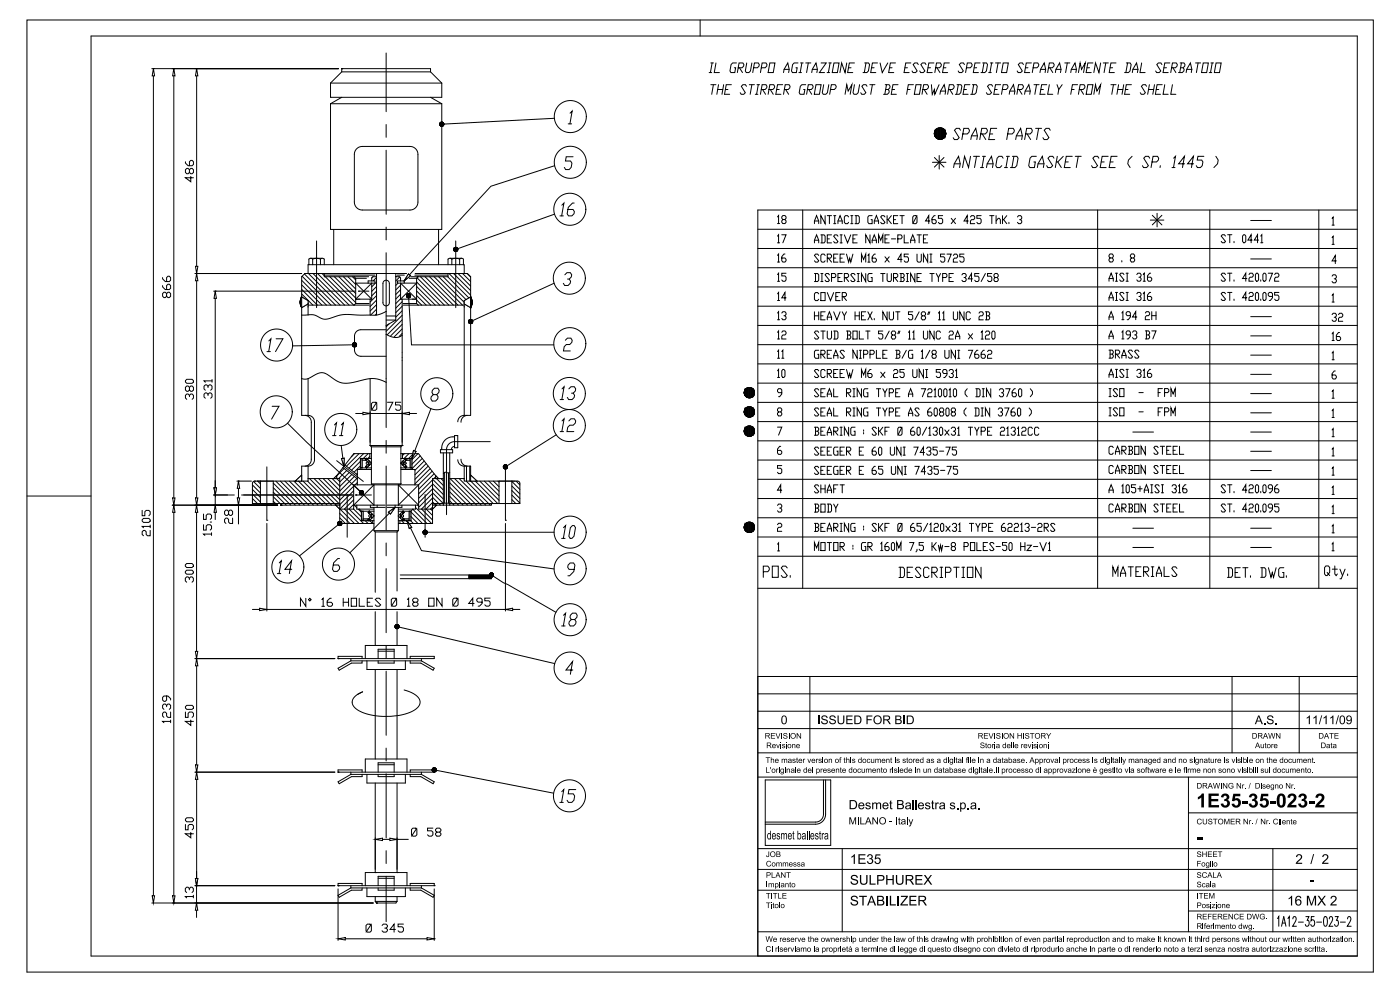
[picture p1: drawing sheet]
<svg xmlns="http://www.w3.org/2000/svg" width="420mm" height="297mm" viewBox="0 0 420 297" stroke-linecap="round" stroke-linejoin="round" font-family="sans-serif">
<g fill="none" stroke="#000" stroke-width=".3">
<path d="M8.1 6h403.9v285.6h-403.9zM27.3 10.8h379.9v276h-379.9zM115.8 15.9v17.6M210 6v4.8M99.1 24.9v4.3h33.4v-4.3M99.1 31.1v37.7h33.4v-37.7M99.1 31.1h33.4M99.1 24.9h33.4M102.5 29.2l-3.4 1.9M102.5 21.6h26.7M115.8 37.4v3.8M129.2 21.6v-1h-26.7v1l-3.4 3.3"/>
<path d="M129.2 29.2l3.3 1.9M129.2 21.6l3.3 3.3M107 44.6l.8-.5 .9-.2h14.3a2.38 2.38 0 0 1 2.4 2.4v14.3a2.38 2.38 0 0 1-2.4 2.4h-14.3a2.39 2.39 0 0 1-2.4-2.4v-14.3l.2-.9zM115.8 45v19.3M279.7 48.7h4.1M280.3 47.2l2.9 2.9M281.7 46.7v4M283.2 47.2l-2.9 2.9M92.7 79.4v-1.7l.5-.2 .6 .2 1.1-.2 1.2 .2 .4-.2 .5 .1 .3 .1v1.7M93.2 77.5h3.5M93.8 77.7v1.7M95 72.3v20"/>
<path d="M96.1 77.7v1.7M100.1 68.8v10.6M115.8 68.1v3.9M115.8 75.8v52.5M131.6 68.8v10.6M135 77.5h3.5M135.5 77.7l-.5-.2-.6 .2v1.7M135.5 77.7l1.1-.2 1.3 .2M135.5 77.7v1.7M136.7 72.3v20M137.9 77.7l.5-.2 .6 .2v1.7M137.9 77.7v1.7"/>
<path d="M139 79.4h.3v2.7M139 79.4h-46.6v2.7M227.3 74.5h179.9M227.3 68.8h179.9M240.8 63v113.5M329.3 63v113.5M345.1 66h4M345.7 64.6l2.8 2.9M347.1 64v4.1M348.5 64.6l-2.8 2.9M362.9 63v113.5M375.2 66.1h6.2"/>
<path d="M375.2 77.7h6.2M395.6 63v113.5M407.2 63h-179.9v223.8M90.5 89.1l1.9 1.1v1.9M90.5 89.1l-.5 1.6 .5 1.6M90.5 92.3v32.3h1.9M92.4 91.9v2.6M92.4 91.5h18.4M92.4 91.2l-1.9 1.1M97.3 82.1v.9h13.3M97.3 82.5h15.2M106.2 83l.5 .5"/>
<path d="M106.7 91.1h4.1M106.7 83.5h3.2M106.7 83.5v7.6M106.7 91.1l-.5 .4M107.5 87.3h3.2M110.4 84.9v-.6h2.1v.6h-5.8l4.8 4.8M111 89.7v4.8M111.5 84.9v4.8h-4.8zM113 83l-1.3 .1-.2 1.2M113 82.1v12.4M115.2 84.3l.9-.2 .5 .3 .2 .5v6l-.3 .6-.6 .3-.7-.3-.3-.6v-5.9zM115.8 93.4l-1.6 .8-1.4 .3-7.5-.1a16.1 16.1 0 0 0-7.2 1.3 9.2 9.2 0 0 1-4-1.2h-3.6"/>
<path d="M115.8 98.9h-7.5a1.92 1.92 0 0 0-2 1.9v4.2a1.92 1.92 0 0 0 2 1.9h7.5M115.8 94.8h2.9M115.8 96h2.9M118.7 83l1.3 .1 .2 1.2M118.7 82.1v13.9M118.7 96l-2.9 1.7M119.2 82.5h2.1M120.2 89.7h.4v10.9M120.2 89.7l4.8-4.8v4.8h-1.3M120.2 84.3h-1v.6h1M120.2 84.9v4.8M120.2 84.9h1"/>
<path d="M120.2 84.9l4.8 4.8M120.6 89.7h4.4M120.9 91.5h18.4M120.9 91.1h4.1M122 82.1h-30.5l-1 .9v6.1M122.8 83.5h2.2M123.3 83h2.2l-.5 .5M124.4 82.5h10M124.5 82.1h9.9M125 83.5v1.4h-3.8v-.6h-1M125 91.1l.5 .4M125 89.7v1.4"/>
<path d="M125.5 83h8.9v-.9h5.8l1 .9v6.1M139.3 91.2l1.9 1.1v32.3h-1.9M141.2 89.1l.4 1.6-.4 1.6M141.2 89.1l-1.9 1.1v34.4M227.3 97.6h179.9M227.3 91.9h179.9M227.3 86.1h179.9M227.3 80.3h179.9M375.2 95h6.2M90.5 113.6l1.4 .1 1.3-.5a4.7 4.7 0 0 1 4.6-1.1l.2 .1a11.2 11.2 0 0 0 5.6 2.8l2.6-.3a14.9 14.9 0 0 1 7-1l2.6 1M92.4 113.6v11M111 113.6v20.1"/>
<path d="M115.8 100.3l1.5 .7 1.3 .2 1.1-.1 .9-.5M120.6 100.6v33.1M227.3 114.9h179.9M227.3 109.2h179.9M227.3 103.4h179.9M375.2 118.1h6.2M375.2 112.3h6.2M375.2 106.5h6.2M375.2 100.8h6.2M91.5 124.6a1.99 1.99 0 0 1 1.9 2.1v11.1a1.99 1.99 0 0 1-1.9 2M92.4 124.6a1.92 1.92 0 0 1 1.9 1.9v11.4a1.92 1.92 0 0 1-1.9 1.9M92.4 139.8v4.5l-16.4 .1-.3 .5v6.2h26.2"/>
<path d="M92.4 139.8h-1.9v4.5M101 138.2l8 6.2M103.5 139.5l3.7 2.9M110 137.5l1.4 1.4-1.4 1.5-.3-.4 1-1.1-.9-.9h-1.2v2.4M110.9 136.1v1.4M111.4 137.5h-3.3v2.9M111.4 136.1h-5.3l-5.1 6.6M111.4 134h8.9M111.4 134v11.2M115.8 132.1v3.9M115.8 139.8v19.2M120.3 137.5v1.4l1.4-1.4"/>
<path d="M120.3 134v3.5M120.3 137.5h3.2v2.9M120.3 136.1h.4M120.6 133.7h-9.6l.4 .3M120.6 133.7l-.3 .3M120.7 136.1h4.8l5.2 6.6M120.7 136.1v1.4M132.1 134.9h3.7v1h-3.7zM133 135.9v15.6M134.9 135.9v15.6M136.4 133.9l-.7 .3-.3 .7M136.4 131a3.4 3.4 0 0 0-3.9 3.9"/>
<path d="M136.4 130.7h.9v3.6h-.9zM137.3 137.9a1.92 1.92 0 0 0 2 1.9M138.3 137.8a1.99 1.99 0 0 0 1.8 2M139.3 124.6a1.92 1.92 0 0 0-2 1.9M139.3 139.8v3.8M139.3 139.8h1.9v2.7M140.1 124.6a1.99 1.99 0 0 0-1.8 2.1M147.1 132.5h-10.7a2.4 2.4 0 0 0-2.4 2.4v19.5M227.3 138h179.9M227.3 132.2h179.9M227.3 126.5h179.9M227.3 120.7h179.9"/>
<path d="M339.8 129.6h6.2M375.2 135.4h6.2M375.2 129.6h6.2M375.2 123.8h6.2M8.1 148.8h19.2M78.1 144.3v6.8M80.1 140v16.1M82 144.3v6.8M84.2 151.1v.4h17.7M90.5 142.5l-1.9 1.8M92.4 143.6h9.5v13.4h10.3M100.7 151.5l1.2 1.2h4.2v-1.2"/>
<path d="M101 142.7v.9M101 142.7l-.9 .9M102.9 140.3l4.3 3.3M104.2 148.3v12.9M106.1 145.4h19.5M106.1 151.5h9.4M106.1 145.4l6.1 6.1v-6.1l-6.1 6.1M106.1 145.4v6.1M106.7 148.5h4.7M107 151.5v1.2h5.2M107.8 152.7l.6 .7M108.1 140.4h3.3"/>
<path d="M108.1 140.4l-.3 .4M108.4 153.4h3.8M108.4 153.4v2.8h3.8M108.9 153.4v2.3h1.7l.9-.9-1.1-1.1 .4-.3 1.4 1.4-1.4 1.4M111.1 151.5v.7h1.1M111.4 145.2h8.9l-.3 .2M111.4 140.8h-4.2v4.6M111.4 145.2l.3 .2M111.7 156.2v.8M112.2 152.2h3.3M112.2 159.2h7.3M112.2 152.2v7"/>
<path d="M112.2 159.2l.4 .4M112.6 159.6h6.5M112.6 159.6v18.1M113.1 151.5v.7M116.1 151.5h8.5M118.5 151.5v.7M119.1 159.6v17.7M119.5 152.2v7M119.5 153.4h3.7M119.5 157h.5M119.5 159.2l-.4 .4M120 156.2v.8"/>
<path d="M120.3 140.4h1.4l-1.4-1.5v6.3M120.3 140.8h4.2v4.6M120.6 151.5v.7h-4.5M122.8 153.4v2.3h-1.7l-.9-.9 1-1.1-.3-.3-1.4 1.4 1.4 1.4M123.1 140.4v-2.4h-1.2l-1 .9 1.1 1.1-.3 .4h1.8M123.2 153.4v2.8h-3.7M123.5 140.4l.3 .4M123.9 152.7l-.7 .7M125.6 145.4l-6.1 6.1v-6.1l6.1 6.1h-1v1.2h-5.1M125.6 145.4v7.3h4.2M127.5 148.3v12.9M129.8 152.7v4.3h-9.8"/>
<path d="M129.8 151.1h3.2M129.8 151.5h5.1M130.7 142.7v.9h-.9v9.1M130.7 142.7l.8 .9h-.8M130.9 151.5l-1.1 1.2M131.5 143.6h1.5M133 150.9h1.9M133.4 141.7v9.2M134.5 141.9v9M134.9 141.8l-.4 .1-1-.2-.5 .3M134.9 143.6h4.4M139.3 143.6v.7h1.9"/>
<path d="M141.2 144.3v-1.8l1.9 1.8M141.2 144.3l14.4 .1 .3 .5v6.2h-21M147.4 151.1v.4h-12.5M149.7 144.3v6.8M151.6 140v16.1M153.5 144.3v6.8M227.3 143.8h179.9M227.3 155.3h179.9M227.3 149.6h179.9M339.8 158.5h6.2M375.2 158.5h6.2M375.2 141.1h6.2"/>
<path d="M115.8 162.9v3.8M115.8 170.6v19.2M120.1 172.5h27.3v1.1h-27.3M140.7 172.5v1.1M227.3 166.9h179.9M227.3 161.1h179.9M227.3 176.5h179.9M339.8 164.2h6.2M375.2 164.2h6.2M105.3 198.2l-3.9 2.3 .3 .5 3.7-2.1h3.2v-.7M105.3 197.6v.6M105.3 198.2h21.1"/>
<path d="M108.6 197.6v-.7h-7.2v.7h28.9v-.7h-7.3v.7M109.6 197.6v-4h12.5v4M110.1 198.2v2.6h11.5v-2.6M112.6 183.5v10.1M113.4 198.2v.7h4.8v-.7M113.4 197.6v-2.8h4.8v2.8M113.4 195.3h4.8M115.8 193.7v3.8M119.1 183.5v10.1M123 198.2v.7h3.2l3.7 2.1 .4-.5-3.9-2.3M126.4 197.6v.6M112.6 200.8v26.9"/>
<path d="M115.8 201.3v19.3M119.1 200.8v26.9M121.2 207l2.3 .8 1.7 1.1 .8 1.3-.2 1.3-1.1 1.3-2 1-2.6 .7-2.9 .4h-3.3l-2.8-.5-2.6-.8-1.8-1.1-1-1.3 .1-1.3 1-1.3 2-1.1M105.3 231.6v.7M105.3 232.3l-3.9 2.2 .3 .6 3.7-2.1h3.2v-.7M105.3 232.3h21.1M108.6 231.6v-.6h-7.2v.6h28.9v-.6h-7.3v.6M109.6 231.6v-3.9h12.5v3.9M110.1 232.3v2.6h11.5v-2.6M112.6 234.9v26.8M113.4 231.6v-2.8h4.8v2.8M113.4 232.3v.7h4.8v-.7"/>
<path d="M113.4 229.4h4.8M115.8 224.4v3.9M115.8 232.1v19.2M119.1 234.9v26.8M123 232.3v.7h3.2l3.7 2.1 .4-.6-3.9-2.2M126.4 231.6v.7M115.8 255.2v3.8M105.3 266.4l-3.9 2.2 .3 .6 3.7-2.2h3.2v-.6M105.3 265.7v.7M105.3 266.4h21.1M108.6 265.7v-.7h-7.2v.7h28.9v-.7h-7.3v.7M109.6 265.7v-4h12.5v4"/>
<path d="M110.1 266.4v2.6h11.5v-2.6M112.6 270.4l.3 .5h5.9l.3-.5M112.6 269v1.4M112.6 270.4h6.5M113.4 265.7v-2.8h4.8v2.8M113.4 266.4v.6h4.8v-.6M113.4 263.5h4.8M115.8 262.9v13.6M119.1 269v1.4M123 266.4v.6h3.2l3.7 2.2 .4-.6-3.9-2.2M126.4 265.7v.7"/>
<circle cx="171.1" cy="35" r="4.8"/>
<circle cx="171.1" cy="48.7" r="4.8"/>
<circle cx="282" cy="40.1" r="1.71"/>
<circle cx="170.9" cy="62.8" r="4.8"/>
<circle cx="170.8" cy="83.5" r="4.8"/>
<circle cx="83" cy="103.5" r="4.8"/>
<circle cx="131" cy="118.1" r="4.8"/>
<circle cx="170.8" cy="118" r="4.8"/>
<circle cx="170.9" cy="103.1" r="4.8"/>
<circle cx="224.8" cy="117.8" r="1.53"/>
<circle cx="82.9" cy="123.5" r="4.8"/>
<circle cx="102.2" cy="128.8" r="4.8"/>
<circle cx="110.2" cy="138.9" r=".37"/>
<circle cx="121.5" cy="138.9" r=".37"/>
<circle cx="170.8" cy="127.7" r="4.8"/>
<circle cx="224.8" cy="129.3" r="1.53"/>
<circle cx="224.8" cy="123.6" r="1.53"/>
<circle cx="111" cy="154.8" r=".37"/>
<circle cx="120.7" cy="154.8" r=".37"/>
<circle cx="171" cy="159.6" r="4.8"/>
<circle cx="224.8" cy="158.2" r="1.53"/>
<circle cx="86.4" cy="170.1" r="4.8"/>
<circle cx="101.5" cy="169.2" r="4.8"/>
<circle cx="171" cy="170.6" r="4.8"/>
<circle cx="171" cy="185.9" r="4.8"/>
<circle cx="171" cy="200.4" r="4.8"/>
<circle cx="170.8" cy="238.7" r="4.8"/>
</g>
<g fill="#fff" stroke="#000" stroke-width=".3">
<path d="M105.7 103.5l.6-.1z"/>
<path d="M105.8 103.5l.5-.1z"/>
<path d="M105.8 103.6l.5-.2z"/>
<path d="M105.8 103.7l.5-.3z"/>
<path d="M105.8 103.8l.5-.4z"/>
<path d="M105.9 103.8l.4-.4z"/>
<path d="M106.3 103.4l-.4 .5z"/>
<path d="M106.3 103.4l-.3 .5z"/>
<path d="M106.3 103.4l-.2 .6z"/>
<path d="M106.3 103.4l-.1 .6z"/>
<path d="M106.3 103.4v.6z"/>
<path d="M106.3 103.4l.1 .6z"/>
<path d="M106.3 103.4l.2 .6z"/>
<path d="M106.3 103.4l.3 .6z"/>
<path d="M106.3 103.4l.4 .5z"/>
<path d="M106.3 103.4l.5 .4z"/>
<path d="M106.3 103.4l.6 .3z"/>
<path d="M106.3 103.4l.6 .2z"/>
<path d="M106.3 103.4l.6 .1z"/>
<path d="M106.3 103.4h.6z"/>
<path d="M106.3 103.4l.6-.1z"/>
<path d="M106.3 103.4l.6-.2z"/>
<path d="M106.3 103.4l.6-.3z"/>
<path d="M106.3 103.4l.5-.4z"/>
<path d="M106.8 103l-.5 .4z"/>
<path d="M106.7 103l-.4 .4z"/>
<path d="M106.7 102.9l-.4 .5z"/>
<path d="M106.6 102.9l-.3 .5z"/>
<path d="M106.5 102.9l-.2 .5z"/>
<path d="M106.5 102.8l-.2 .6z"/>
<path d="M106.4 102.8l-.1 .6z"/>
<path d="M106.3 102.8v.6z"/>
<path d="M106.2 102.8l.1 .6z"/>
<path d="M106.1 102.9l.2 .5z"/>
<path d="M106 102.9l.3 .5z"/>
<path d="M105.9 103l.4 .4z"/>
<path d="M105.9 103.1l.4 .3z"/>
<path d="M105.8 103.1l.5 .3z"/>
<path d="M105.8 103.2l.5 .2z"/>
<path d="M105.8 103.3l.5 .1z"/>
<path d="M105.7 103.3l.6 .1z"/>
<path d="M105.7 103.4h.6z"/>
</g>
<path d="M105.7 103.4l-17.9 .4" fill="none" stroke="#000" stroke-width=".3"/>
<g fill="#fff" stroke="#000" stroke-width=".3">
<path d="M132.5 37.3l.6-.2z"/>
<path d="M132.5 37.3l.6-.3z"/>
<path d="M132.5 37.3l.5-.3z"/>
<path d="M132.5 37.3l.5-.4z"/>
<path d="M132.9 36.8l-.4 .5z"/>
<path d="M132.8 36.8l-.3 .5z"/>
<path d="M132.8 36.7l-.3 .6z"/>
<path d="M132.7 36.7l-.2 .6z"/>
<path d="M132.6 36.7l-.1 .6z"/>
<path d="M132.5 36.7v.6z"/>
<path d="M132.4 36.7l.1 .6z"/>
<path d="M132.3 36.7l.2 .6z"/>
<path d="M132.2 36.7l.3 .6z"/>
<path d="M132.2 36.8l.3 .5z"/>
<path d="M132.1 36.8l.4 .5z"/>
<path d="M132.1 36.9l.4 .4z"/>
<path d="M132 36.9l.5 .4z"/>
<path d="M132 37l.5 .3z"/>
<path d="M132 37.1l.5 .2z"/>
<path d="M131.9 37.1l.6 .2z"/>
<path d="M131.9 37.2l.6 .1z"/>
<path d="M131.9 37.3h.6z"/>
<path d="M131.9 37.4l.6-.1z"/>
<path d="M132 37.5l.5-.2z"/>
<path d="M132 37.6l.5-.3z"/>
<path d="M132.1 37.6l.4-.3z"/>
<path d="M132.1 37.7l.4-.4z"/>
<path d="M132.5 37.3l-.4 .4z"/>
<path d="M132.5 37.3l-.3 .4z"/>
<path d="M132.5 37.3l-.3 .5z"/>
<path d="M132.5 37.3l-.2 .5z"/>
<path d="M132.5 37.3l-.1 .5z"/>
<path d="M132.5 37.3v.6z"/>
<path d="M132.5 37.3l.1 .6z"/>
<path d="M132.5 37.3l.1 .5z"/>
<path d="M132.5 37.3l.2 .5z"/>
<path d="M132.5 37.3l.3 .5z"/>
<path d="M132.5 37.3l.4 .5z"/>
<path d="M132.5 37.3l.4 .4z"/>
<path d="M132.5 37.3l.5 .3z"/>
<path d="M132.5 37.3l.6 .2z"/>
<path d="M132.5 37.3l.6 .1z"/>
<path d="M132.5 37.3h.6z"/>
<path d="M132.5 37.3l.6-.1z"/>
</g>
<path d="M166.3 35.5l-33.2 1.7" fill="none" stroke="#000" stroke-width=".3"/>
<g fill="#fff" stroke="#000" stroke-width=".3">
<path d="M136.7 74.8l.5-.3z"/>
<path d="M136.7 74.8l.5-.4z"/>
<path d="M137.1 74.4l-.4 .4z"/>
<path d="M137 74.3l-.3 .5z"/>
<path d="M136.9 74.3l-.2 .5z"/>
<path d="M136.9 74.2l-.2 .6z"/>
<path d="M136.8 74.2l-.1 .6z"/>
<path d="M136.7 74.2v.6z"/>
<path d="M136.6 74.2l.1 .6z"/>
<path d="M136.5 74.3l.2 .5z"/>
<path d="M136.4 74.3l.3 .5z"/>
<path d="M136.3 74.3l.4 .5z"/>
<path d="M136.3 74.4l.4 .4z"/>
<path d="M136.2 74.4l.5 .4z"/>
<path d="M136.2 74.5l.5 .3z"/>
<path d="M136.2 74.6l.5 .2z"/>
<path d="M136.1 74.6l.6 .2z"/>
<path d="M136.1 74.7l.6 .1z"/>
<path d="M136.1 74.8h.6z"/>
<path d="M136.1 74.9l.6-.1z"/>
<path d="M136.1 75l.6-.2z"/>
<path d="M136.2 75.1l.5-.3z"/>
<path d="M136.2 75.2l.5-.4z"/>
<path d="M136.3 75.2l.4-.4z"/>
<path d="M136.7 74.8l-.4 .5z"/>
<path d="M136.7 74.8l-.3 .5z"/>
<path d="M136.7 74.8l-.2 .6z"/>
<path d="M136.7 74.8l-.1 .6z"/>
<path d="M136.7 74.8v.6z"/>
<path d="M136.7 74.8l.1 .6z"/>
<path d="M136.7 74.8l.2 .6z"/>
<path d="M136.7 74.8l.3 .6z"/>
<path d="M136.7 74.8l.3 .5z"/>
<path d="M136.7 74.8l.4 .5z"/>
<path d="M136.7 74.8l.4 .4z"/>
<path d="M136.7 74.8l.5 .4z"/>
<path d="M136.7 74.8l.5 .3z"/>
<path d="M136.7 74.8l.6 .2z"/>
<path d="M136.7 74.8l.6 .1z"/>
<path d="M136.7 74.8h.6z"/>
<path d="M136.7 74.8l.6-.1z"/>
<path d="M136.7 74.8l.6-.2z"/>
</g>
<path d="M166.4 64.2l-29.1 10.4M122.5 82.2l.6 .5-1.9 1.6z" fill="none" stroke="#000" stroke-width=".3"/>
<path d="M122.5 82.2l.6 .5-1.9 1.6z" fill="#fff" stroke="#000" stroke-width=".3"/>
<path d="M166.4 49.7l-19.1 6.2-24.5 26.6" fill="none" stroke="#000" stroke-width=".3"/>
<g fill="#fff" stroke="#000" stroke-width=".3">
<path d="M122.6 88.7l.1 .6z"/>
<path d="M122.6 88.7l.2 .6z"/>
<path d="M122.6 88.7l.3 .5z"/>
<path d="M122.6 88.7l.4 .4z"/>
<path d="M122.6 88.7l.5 .3z"/>
<path d="M122.6 88.7l.5 .2z"/>
<path d="M122.6 88.7l.5 .1z"/>
<path d="M122.6 88.7l.6 .1z"/>
<path d="M122.6 88.7h.6z"/>
<path d="M122.6 88.7l.5-.1z"/>
<path d="M122.6 88.7l.5-.2z"/>
<path d="M122.6 88.7l.5-.3z"/>
<path d="M122.6 88.7l.4-.3z"/>
<path d="M122.6 88.7l.4-.4z"/>
<path d="M123 88.3l-.4 .4z"/>
<path d="M122.9 88.2l-.3 .5z"/>
<path d="M122.8 88.2l-.2 .5z"/>
<path d="M122.8 88.1l-.2 .6z"/>
<path d="M122.7 88.1l-.1 .6z"/>
<path d="M122.6 88.1v.6z"/>
<path d="M122.5 88.1l.1 .6z"/>
<path d="M122.4 88.1l.2 .6z"/>
<path d="M122.3 88.2l.3 .5z"/>
<path d="M122.2 88.2l.4 .5z"/>
<path d="M122.1 88.3l.5 .4z"/>
<path d="M122 88.4l.6 .3z"/>
<path d="M122 88.5l.6 .2z"/>
<path d="M122 88.6l.6 .1z"/>
<path d="M122 88.7h.6z"/>
<path d="M122 88.8l.6-.1z"/>
<path d="M122 88.9l.6-.2z"/>
<path d="M122 89l.6-.3z"/>
<path d="M122.1 89.1l.5-.4z"/>
<path d="M122.6 88.7l-.4 .5z"/>
<path d="M122.6 88.7l-.3 .5z"/>
<path d="M122.6 88.7l-.3 .6z"/>
<path d="M122.6 88.7l-.2 .6z"/>
<path d="M122.6 88.7l-.1 .6z"/>
<path d="M122.6 88.7v.6z"/>
</g>
<path d="M122.6 89.3l.8 14.2h42.7" fill="none" stroke="#000" stroke-width=".3"/>
<g fill="#fff" stroke="#000" stroke-width=".3">
<path d="M141.2 96.5l.5-.3z"/>
<path d="M141.2 96.5l.5-.4z"/>
<path d="M141.6 96l-.4 .5z"/>
<path d="M141.5 96l-.3 .5z"/>
<path d="M141.5 95.9l-.3 .6z"/>
<path d="M141.4 95.9l-.2 .6z"/>
<path d="M141.3 95.9l-.1 .6z"/>
<path d="M141.2 95.9v.6z"/>
<path d="M141.1 95.9l.1 .6z"/>
<path d="M141 95.9l.2 .6z"/>
<path d="M140.9 95.9l.3 .6z"/>
<path d="M140.8 96l.4 .5z"/>
<path d="M140.7 96.1l.5 .4z"/>
<path d="M140.7 96.2l.5 .3z"/>
<path d="M140.6 96.2l.6 .3z"/>
<path d="M140.6 96.3l.6 .2z"/>
<path d="M140.6 96.4l.6 .1z"/>
<path d="M140.6 96.5h.6z"/>
<path d="M140.6 96.6l.6-.1z"/>
<path d="M140.6 96.7l.6-.2z"/>
<path d="M140.7 96.8l.5-.3z"/>
<path d="M140.7 96.9l.5-.4z"/>
<path d="M141.2 96.5l-.4 .4z"/>
<path d="M141.2 96.5l-.3 .5z"/>
<path d="M141.2 96.5l-.2 .5z"/>
<path d="M141.2 96.5l-.1 .6z"/>
<path d="M141.2 96.5v.6z"/>
<path d="M141.2 96.5l.1 .6z"/>
<path d="M141.2 96.5l.1 .5z"/>
<path d="M141.2 96.5l.2 .5z"/>
<path d="M141.2 96.5l.3 .5z"/>
<path d="M141.2 96.5l.4 .4z"/>
<path d="M141.2 96.5l.5 .3z"/>
<path d="M141.2 96.5l.5 .2z"/>
<path d="M141.2 96.5l.6 .1z"/>
<path d="M141.2 96.5h.6z"/>
<path d="M141.2 96.5l.6-.1z"/>
<path d="M141.2 96.5l.6-.2z"/>
<path d="M141.2 96.5l.5-.2z"/>
</g>
<path d="M166.2 85l-24.5 11.2" fill="none" stroke="#000" stroke-width=".3"/>
<g fill="#fff" stroke="#000" stroke-width=".3">
<path d="M151.6 140l.5-.3z"/>
<path d="M152 139.6l-.4 .4z"/>
<path d="M151.9 139.5l-.3 .5z"/>
<path d="M151.8 139.5l-.2 .5z"/>
<path d="M151.7 139.5l-.1 .5z"/>
<path d="M151.7 139.4l-.1 .6z"/>
<path d="M151.6 139.4v.6z"/>
<path d="M151.5 139.5l.1 .5z"/>
<path d="M151.4 139.5l.2 .5z"/>
<path d="M151.3 139.5l.3 .5z"/>
<path d="M151.3 139.6l.3 .4z"/>
<path d="M151.2 139.6l.4 .4z"/>
<path d="M151.2 139.7l.4 .3z"/>
<path d="M151.1 139.7l.5 .3z"/>
<path d="M151.1 139.8l.5 .2z"/>
<path d="M151 139.9l.6 .1z"/>
<path d="M151 140h.6z"/>
<path d="M151 140.1l.6-.1z"/>
<path d="M151 140.2l.6-.2z"/>
<path d="M151.1 140.2l.5-.2z"/>
<path d="M151.1 140.3l.5-.3z"/>
<path d="M151.1 140.4l.5-.4z"/>
<path d="M151.2 140.4l.4-.4z"/>
<path d="M151.6 140l-.4 .5z"/>
<path d="M151.6 140l-.3 .5z"/>
<path d="M151.6 140l-.3 .6z"/>
<path d="M151.6 140l-.2 .6z"/>
<path d="M151.6 140l-.1 .6z"/>
<path d="M151.6 140v.6z"/>
<path d="M151.6 140l.1 .6z"/>
<path d="M151.6 140l.2 .6z"/>
<path d="M151.6 140l.3 .6z"/>
<path d="M151.6 140l.4 .5z"/>
<path d="M151.6 140l.5 .5z"/>
<path d="M151.6 140l.5 .4z"/>
<path d="M151.6 140l.6 .3z"/>
<path d="M151.6 140l.6 .2z"/>
<path d="M151.6 140l.6 .1z"/>
<path d="M151.6 140h.6z"/>
<path d="M151.6 140l.6-.1z"/>
<path d="M151.6 140l.6-.2z"/>
</g>
<path d="M166.9 130.4l-14.8 9.3M122.1 156.2l1.4 2-.7 .3z" fill="none" stroke="#000" stroke-width=".3"/>
<path d="M122.1 156.2l1.4 2-.7 .3z" fill="#fff" stroke="#000" stroke-width=".3"/>
<path d="M102.5 137.6l.8-.1-.1 2.4zM123.1 158.3l3.3 6.9 39.8 5.5" fill="none" stroke="#000" stroke-width=".3"/>
<path d="M102.5 137.6l.8-.1-.1 2.4z" fill="#fff" stroke="#000" stroke-width=".3"/>
<path d="M102.4 133.6l.5 3.9M124 135.1l.8 .3-1.3 2.1z" fill="none" stroke="#000" stroke-width=".3"/>
<path d="M124 135.1l.8 .3-1.3 2.1z" fill="#fff" stroke="#000" stroke-width=".3"/>
<path d="M129.3 122.6l-4.9 12.7" fill="none" stroke="#000" stroke-width=".3"/>
<g fill="#fff" stroke="#000" stroke-width=".3">
<path d="M108 147.4l.4 .4z"/>
<path d="M107.9 147.5l.5 .3z"/>
<path d="M107.9 147.6l.5 .2z"/>
<path d="M107.8 147.7l.6 .1z"/>
<path d="M107.8 147.8h.6z"/>
<path d="M107.8 147.9l.6-.1z"/>
<path d="M107.9 148l.5-.2z"/>
<path d="M107.9 148.1l.5-.3z"/>
<path d="M108 148.2l.4-.4z"/>
<path d="M108.4 147.8l-.4 .4z"/>
<path d="M108.4 147.8l-.3 .5z"/>
<path d="M108.4 147.8l-.2 .5z"/>
<path d="M108.4 147.8l-.2 .6z"/>
<path d="M108.4 147.8l-.1 .6z"/>
<path d="M108.4 147.8v.6z"/>
<path d="M108.4 147.8l.1 .6z"/>
<path d="M108.4 147.8l.2 .6z"/>
<path d="M108.4 147.8l.3 .5z"/>
<path d="M108.4 147.8l.4 .5z"/>
<path d="M108.4 147.8l.4 .4z"/>
<path d="M108.4 147.8l.5 .4z"/>
<path d="M108.4 147.8l.6 .3z"/>
<path d="M108.4 147.8l.6 .2z"/>
<path d="M108.4 147.8l.6 .1z"/>
<path d="M108.4 147.8h.6z"/>
<path d="M108.4 147.8l.6-.1z"/>
<path d="M108.4 147.8l.6-.2z"/>
<path d="M108.4 147.8l.6-.3z"/>
<path d="M108.4 147.8l.5-.3z"/>
<path d="M108.4 147.8l.5-.4z"/>
<path d="M108.8 147.3l-.4 .5z"/>
<path d="M108.7 147.3l-.3 .5z"/>
<path d="M108.7 147.2l-.3 .6z"/>
<path d="M108.6 147.2l-.2 .6z"/>
<path d="M108.5 147.2l-.1 .6z"/>
<path d="M108.4 147.2v.6z"/>
<path d="M108.3 147.2l.1 .6z"/>
<path d="M108.2 147.2l.2 .6z"/>
<path d="M108.1 147.3l.3 .5z"/>
<path d="M108 147.3l.4 .5z"/>
</g>
<path d="M86.2 127l5.9 5.8 15.9 14.6M116.5 153.6l2-1.4-1.4 2z" fill="none" stroke="#000" stroke-width=".3"/>
<path d="M116.5 153.6l2-1.4-1.4 2z" fill="#fff" stroke="#000" stroke-width=".3"/>
<path d="M116.8 153.9l-11.8 11.9" fill="none" stroke="#000" stroke-width=".3"/>
<g fill="#fff" stroke="#000" stroke-width=".3">
<path d="M101.5 157.5l.4-.5z"/>
<path d="M101.9 157l-.4 .5z"/>
<path d="M101.9 157l-.3 .5z"/>
<path d="M101.9 157l-.2 .6z"/>
<path d="M101.9 157l-.1 .6z"/>
<path d="M101.9 157v.6z"/>
<path d="M101.9 157l.1 .6z"/>
<path d="M101.9 157l.2 .6z"/>
<path d="M101.9 157l.3 .6z"/>
<path d="M101.9 157l.4 .5z"/>
<path d="M101.9 157l.5 .4z"/>
<path d="M101.9 157l.6 .3z"/>
<path d="M101.9 157l.6 .2z"/>
<path d="M101.9 157l.6 .1z"/>
<path d="M101.9 157h.6z"/>
<path d="M101.9 157l.6-.1z"/>
<path d="M101.9 157l.6-.2z"/>
<path d="M101.9 157l.5-.3z"/>
<path d="M101.9 157l.5-.4z"/>
<path d="M102.3 156.6l-.4 .4z"/>
<path d="M102.2 156.5l-.3 .5z"/>
<path d="M102.1 156.5l-.2 .5z"/>
<path d="M102 156.5l-.1 .5z"/>
<path d="M102 156.4l-.1 .6z"/>
<path d="M101.9 156.4v.6z"/>
<path d="M101.8 156.4l.1 .6z"/>
<path d="M101.8 156.5l.1 .5z"/>
<path d="M101.7 156.5l.2 .5z"/>
<path d="M101.6 156.5l.3 .5z"/>
<path d="M101.5 156.6l.4 .4z"/>
<path d="M101.4 156.7l.5 .3z"/>
<path d="M101.4 156.8l.5 .2z"/>
<path d="M101.3 156.9l.6 .1z"/>
<path d="M101.3 157h.6z"/>
<path d="M101.3 157.1l.6-.1z"/>
<path d="M101.3 157.2l.6-.2z"/>
<path d="M101.4 157.3l.5-.3z"/>
<path d="M101.4 157.4l.5-.4z"/>
<path d="M101.5 157.4l.4-.4z"/>
</g>
<path d="M101.5 157.4l-11.7 9.4" fill="none" stroke="#000" stroke-width=".3"/>
<g fill="#fff" stroke="#000" stroke-width=".3">
<path d="M127.5 159.7l.6-.1z"/>
<path d="M127.5 159.7l.6-.2z"/>
<path d="M127.5 159.7l.6-.3z"/>
<path d="M127.5 159.7l.5-.3z"/>
<path d="M127.5 159.7l.5-.4z"/>
<path d="M127.9 159.2l-.4 .5z"/>
<path d="M127.8 159.2l-.3 .5z"/>
<path d="M127.8 159.1l-.3 .6z"/>
<path d="M127.7 159.1l-.2 .6z"/>
<path d="M127.6 159.1l-.1 .6z"/>
<path d="M127.5 159.1v.6z"/>
<path d="M127.4 159.1l.1 .6z"/>
<path d="M127.3 159.1l.2 .6z"/>
<path d="M127.2 159.1l.3 .6z"/>
<path d="M127.2 159.2l.3 .5z"/>
<path d="M127.1 159.2l.4 .5z"/>
<path d="M127.1 159.3l.4 .4z"/>
<path d="M127 159.3l.5 .4z"/>
<path d="M127 159.4l.5 .3z"/>
<path d="M127 159.5l.5 .2z"/>
<path d="M126.9 159.5l.6 .2z"/>
<path d="M126.9 159.6l.6 .1z"/>
<path d="M126.9 159.7h.6z"/>
<path d="M126.9 159.8l.6-.1z"/>
<path d="M127 159.9l.5-.2z"/>
<path d="M127 160l.5-.3z"/>
<path d="M127.1 160.1l.4-.4z"/>
<path d="M127.5 159.7l-.4 .4z"/>
<path d="M127.5 159.7l-.3 .5z"/>
<path d="M127.5 159.7l-.2 .5z"/>
<path d="M127.5 159.7l-.1 .6z"/>
<path d="M127.5 159.7v.6z"/>
<path d="M127.5 159.7l.1 .6z"/>
<path d="M127.5 159.7l.2 .5z"/>
<path d="M127.5 159.7l.3 .5z"/>
<path d="M127.5 159.7l.4 .5z"/>
<path d="M127.5 159.7l.4 .4z"/>
<path d="M127.5 159.7l.5 .4z"/>
<path d="M127.5 159.7l.5 .3z"/>
<path d="M127.5 159.7l.6 .2z"/>
<path d="M127.5 159.7l.6 .1z"/>
<path d="M127.5 159.7h.6z"/>
</g>
<path d="M128.1 159.7h38.1" fill="none" stroke="#000" stroke-width=".3"/>
<g fill="#fff" stroke="#000" stroke-width=".3">
<path d="M130.3 231h.6z"/>
<path d="M130.3 231l.6-.1z"/>
<path d="M130.3 231l.6-.2z"/>
<path d="M130.3 231l.5-.2z"/>
<path d="M130.3 231l.5-.3z"/>
<path d="M130.3 231l.5-.4z"/>
<path d="M130.3 231l.4-.5z"/>
<path d="M130.7 230.5l-.4 .5z"/>
<path d="M130.6 230.5l-.3 .5z"/>
<path d="M130.6 230.4l-.3 .6z"/>
<path d="M130.5 230.4l-.2 .6z"/>
<path d="M130.4 230.4l-.1 .6z"/>
<path d="M130.3 230.4v.6z"/>
<path d="M130.2 230.4l.1 .6z"/>
<path d="M130.1 230.4l.2 .6z"/>
<path d="M130 230.4l.3 .6z"/>
<path d="M129.9 230.5l.4 .5z"/>
<path d="M129.8 230.5l.5 .5z"/>
<path d="M129.8 230.6l.5 .4z"/>
<path d="M129.7 230.7l.6 .3z"/>
<path d="M129.7 230.8l.6 .2z"/>
<path d="M129.7 230.9l.6 .1z"/>
<path d="M129.7 231h.6z"/>
<path d="M129.7 231.1l.6-.1z"/>
<path d="M129.7 231.2l.6-.2z"/>
<path d="M129.7 231.3l.6-.3z"/>
<path d="M129.8 231.3l.5-.3z"/>
<path d="M129.8 231.4l.5-.4z"/>
<path d="M130.3 231l-.4 .4z"/>
<path d="M130.3 231l-.4 .5z"/>
<path d="M130.3 231l-.3 .5z"/>
<path d="M130.3 231l-.2 .5z"/>
<path d="M130.3 231l-.1 .6z"/>
<path d="M130.3 231v.6z"/>
<path d="M130.3 231l.1 .5z"/>
<path d="M130.3 231l.2 .5z"/>
<path d="M130.3 231l.3 .5z"/>
<path d="M130.3 231l.4 .4z"/>
<path d="M130.3 231l.4 .3z"/>
<path d="M130.3 231l.5 .2z"/>
<path d="M130.3 231l.5 .1z"/>
<path d="M130.3 231l.6 .1z"/>
</g>
<path d="M108.8 207.5l-1.6 .8M130.9 231.1l35.2 6.8" fill="none" stroke="#000" stroke-width=".3"/>
<g fill="#fff" stroke="#000" stroke-width=".3">
<path d="M119.1 188l.6 .1z"/>
<path d="M119.1 188h.6z"/>
<path d="M119.1 188l.6-.1z"/>
<path d="M119.1 188l.6-.2z"/>
<path d="M119.1 188l.5-.3z"/>
<path d="M119.1 188l.5-.4z"/>
<path d="M119.5 187.5l-.4 .5z"/>
<path d="M119.4 187.5l-.3 .5z"/>
<path d="M119.4 187.4l-.3 .6z"/>
<path d="M119.3 187.4l-.2 .6z"/>
<path d="M119.2 187.4l-.1 .6z"/>
<path d="M119.1 187.4v.6z"/>
<path d="M119 187.4l.1 .6z"/>
<path d="M118.9 187.4l.2 .6z"/>
<path d="M118.8 187.4l.3 .6z"/>
<path d="M118.8 187.5l.3 .5z"/>
<path d="M118.7 187.5l.4 .5z"/>
<path d="M118.6 187.6l.5 .4z"/>
<path d="M118.6 187.7l.5 .3z"/>
<path d="M118.5 187.7l.6 .3z"/>
<path d="M118.5 187.8l.6 .2z"/>
<path d="M118.5 187.9l.6 .1z"/>
<path d="M118.5 188h.6z"/>
<path d="M118.5 188.1l.6-.1z"/>
<path d="M118.5 188.2l.6-.2z"/>
<path d="M118.6 188.2l.5-.2z"/>
<path d="M118.6 188.3l.5-.3z"/>
<path d="M118.7 188.4l.4-.4z"/>
<path d="M119.1 188l-.4 .4z"/>
<path d="M119.1 188l-.3 .5z"/>
<path d="M119.1 188l-.2 .5z"/>
<path d="M119.1 188l-.1 .6z"/>
<path d="M119.1 188v.6z"/>
<path d="M119.1 188l.1 .6z"/>
<path d="M119.1 188l.2 .5z"/>
<path d="M119.1 188l.3 .5z"/>
<path d="M119.1 188l.4 .5z"/>
<path d="M119.1 188l.4 .4z"/>
<path d="M119.1 188l.5 .4z"/>
<path d="M119.1 188l.5 .3z"/>
<path d="M119.1 188l.6 .2z"/>
</g>
<path d="M119.7 188.1l46.7 11" fill="none" stroke="#000" stroke-width=".3"/>
<g fill="#fff" stroke="#000" stroke-width=".3">
<path d="M147.4 172.5l.6 .3z"/>
<path d="M147.4 172.5l.6 .2z"/>
<path d="M147.4 172.5l.6 .1z"/>
<path d="M147.4 172.5h.6z"/>
<path d="M147.4 172.5l.6-.1z"/>
<path d="M147.4 172.5l.6-.2z"/>
<path d="M147.4 172.5l.6-.3z"/>
<path d="M147.4 172.5l.5-.3z"/>
<path d="M147.4 172.5l.5-.4z"/>
<path d="M147.8 172l-.4 .5z"/>
<path d="M147.7 172l-.3 .5z"/>
<path d="M147.7 171.9l-.3 .6z"/>
<path d="M147.6 171.9l-.2 .6z"/>
<path d="M147.5 171.9l-.1 .6z"/>
<path d="M147.4 171.9v.6z"/>
<path d="M147.3 171.9l.1 .6z"/>
<path d="M147.2 171.9l.2 .6z"/>
<path d="M147.1 172l.3 .5z"/>
<path d="M147 172l.4 .5z"/>
<path d="M147 172.1l.4 .4z"/>
<path d="M146.9 172.2l.5 .3z"/>
<path d="M146.9 172.3l.5 .2z"/>
<path d="M146.8 172.3l.6 .2z"/>
<path d="M146.8 172.4l.6 .1z"/>
<path d="M146.8 172.5h.6z"/>
<path d="M146.8 172.6l.6-.1z"/>
<path d="M146.9 172.7l.5-.2z"/>
<path d="M146.9 172.8l.5-.3z"/>
<path d="M147 172.9l.4-.4z"/>
<path d="M147.4 172.5l-.3 .5z"/>
<path d="M147.4 172.5l-.2 .5z"/>
<path d="M147.4 172.5l-.1 .6z"/>
<path d="M147.4 172.5v.6z"/>
<path d="M147.4 172.5l.1 .6z"/>
<path d="M147.4 172.5l.2 .6z"/>
<path d="M147.4 172.5l.3 .5z"/>
<path d="M147.4 172.5l.4 .5z"/>
<path d="M147.4 172.5l.4 .4z"/>
<path d="M147.4 172.5l.5 .3z"/>
</g>
<g fill="none" stroke="#000" stroke-width=".3">
<path d="M213.2 18.9h.8M213.6 18.9l-.5 2.9M214.8 18.9l-.5 2.9h1.5M220.9 18.9h-1.1l-.5 .5-.3 1.9 .3 .5h1.1l.3-1.5h-.4M224 18.9l-.4 2.4 .3 .5h.8l.4-.5 .4-2.4M230.9 18.9h1.6l-.5 2.9h-1.6zM239.4 18.9h-1.2l-.4 .5-.4 1.9 .3 .5h1.2l.2-1.5h-.3M240.2 18.9h.7M240.5 18.9l-.5 2.9M241.7 18.9h1.5M242.5 18.9l-.5 2.9M246.3 18.9h1.6l-2.1 2.9h1.5"/>
<path d="M248.6 18.9h.8M249 18.9l-.5 2.9M250.2 18.9h1.5l-.5 2.9h-1.5zM254 18.9l-.5 2.9-1-2.9-.5 2.9M256.3 18.9h-1.5l-.5 2.9h1.5M259.4 18.9h1.1l.4 .5-.4 1.9-.5 .5h-1.1M259.8 18.9l-.5 2.9M263.2 18.9h-1.5l-.5 2.9h1.5M264 18.9l.7 2.9 1.6-2.9M268.6 18.9h-1.5l-.5 2.9h1.5M273.2 18.9h-1.5l-.5 2.9h1.5M275.5 19.4l-.3-.5h-.8l-.5 .5 1.2 1.9-.4 .5h-.8l-.3-.5"/>
<path d="M277.8 19.4l-.3-.5h-.8l-.5 .5 1.2 1.9-.4 .5h-.8l-.3-.5M280.2 18.9h-1.6l-.5 2.9h1.6M284.8 18.9h-1.6l-.5 2.9h1.6M289.3 19.4l-.3-.5h-.8l-.4 .5 1.2 1.9-.5 .5h-.8l-.3-.5M294 18.9h-1.5l-.5 2.9h1.5M294.8 18.9h1.1l.3 .5-.3 1.9-.5 .5h-1.1M295.2 18.9l-.5 2.9M297.1 18.9h.8M297.5 18.9l-.5 2.9M298.6 18.9h1.6M299.4 18.9l-.5 2.9M300.9 18.9h1.6l-.5 2.9h-1.6z"/>
<path d="M307 19.4l-.3-.5h-.8l-.4 .5 1.2 1.9-.5 .5h-.8l-.3-.5M309.4 18.9h-1.5l-.5 2.9h1.5M319.4 18.9h1.5M320.2 18.9l-.5 2.9M327.9 18.9h-1.6l-.5 2.9h1.6M330.2 18.9l-.5 2.9-1.1-2.9-.5 2.9M330.9 18.9h1.6M331.7 18.9l-.5 2.9M334.8 18.9h-1.6l-.5 2.9h1.6M337.9 18.9h1.1l.3 .5-.3 1.9-.5 .5h-1.1M338.3 18.9l-.6 2.9M342.5 18.9l-.5 2.9h1.5"/>
<path d="M348.6 19.4l-.3-.5h-.8l-.5 .5 1.2 1.9-.5 .5h-.7l-.3-.5M350.9 18.9h-1.5l-.5 2.9h1.5M354 18.9h1.2l.3 .5-.1 .4-.5 .5M354.4 18.9l-.5 2.9M358.6 18.9h1.6M359.4 18.9l-.5 2.9M360.9 18.9h1.6l-.5 2.9h-1.6zM363.3 18.9h.7M363.6 18.9l-.5 2.9M364.8 18.9h1.5l-.5 2.9h-1.5zM170.4 37.2h1.1M171 34l.6-.7-.6 3.9"/>
<path d="M212.7 21.8h.8M213.2 25.4h1.6M214 25.4l-.5 2.9M215.3 26.8h1.5M215.5 25.4l-.5 2.9M217.1 25.4l-.5 2.9M217.6 26.8h.8M219.4 25.4h-1.5l-.6 2.9h1.6M221.4 20.3h1.2l.5-.5 .1-.4-.3-.5h-1.2l-.5 2.9M221.8 20.3l.9 1.5M223.9 25.9l-.3-.5h-.7l-.5 .5 1.2 1.9-.5 .5h-.8l-.3-.5M224.8 25.4h1.5"/>
<path d="M225.5 25.4l-.5 2.9M226.1 20.3h1.1l.5-.5 .1-.4-.3-.5h-1.2l-.5 2.9M226.6 28.3h.7M227.1 25.4h.8M227.5 25.4l-.5 2.9M228.4 20.3h1.1l.5-.5 .1-.4-.3-.5h-1.2l-.5 2.9M228.4 26.8h1.1l.5-.4 .1-.5-.3-.5h-1.2l-.5 2.9M228.8 26.8l.9 1.5M230.7 26.8h1.1l.5-.4 .1-.5-.3-.5h-1.2l-.5 2.9M231.1 26.8l.9 1.5M233 26.8h.8M234.8 25.4h-1.6l-.5 2.9h1.6"/>
<path d="M235 21.8l.2-1 1.1-1.9 .4 1.9-.1 1M235.2 20.8h1.5M235.3 26.8h1.1l.5-.4 .1-.5-.3-.5h-1.2l-.5 2.9M235.7 26.8l.9 1.5M239.7 21.8h.7M241.7 25.4h-1.2l-.4 .5-.4 1.9 .3 .5h1.2l.2-1.5h-.3M242.2 26.8h1.2l.4-.4 .1-.5-.3-.5h-1.1l-.5 2.9M242.6 26.8l.9 1.5M243.5 21.8l.2-1 1.1-1.9 .4 1.9-.2 1M243.7 20.8h1.5M244.8 25.4h1.5l-.5 2.9h-1.5zM247.1 25.4l-.4 2.4 .3 .5h.7l.5-.5 .4-2.4"/>
<path d="M248.1 21.8h.8M249.1 26.8h1.2l.5-.4v-.5l-.3-.5h-1.1l-.5 2.9M253.5 28.3l.5-2.9 .4 1.9 1.1-1.9-.5 2.9M254.5 20.3h.8M256.3 25.4l-.4 2.4 .3 .5h.8l.4-.5 .5-2.4M260.1 25.9l-.3-.5h-.8l-.5 .5 1.2 1.9-.4 .5h-.8l-.3-.5M260.9 25.4h1.6M261.5 20.3h.7M261.7 25.4l-.5 2.9M265.6 25.4h1.1l.3 .5-.1 .5-.5 .4M265.7 26.8h.7l.4 .5-.1 .5-.5 .5h-1.2M265.9 25.4l-.5 2.9"/>
<path d="M266.8 20.3h.8M267.6 26.8h.8M269.4 25.4h-1.5l-.5 2.9h1.5M271.5 20.3h.7M272.2 26.8h.8M274 25.4h-1.5l-.5 2.9M274.8 25.4h1.5l-.5 2.9h-1.5zM276.8 26.8h1.2l.5-.4v-.5l-.3-.5h-1.1l-.5 2.9M277.2 26.8l.9 1.5M278.4 20.3h.7M279.4 25.4l.3 2.9 .6-1.5 .1 1.5 1.3-2.9M280.7 20.3h1.1l.5-.5 .1-.4-.3-.5h-1.2l-.5 2.9"/>
<path d="M281.1 20.3l.9 1.5M282 28.3l.1-1 1.1-1.9 .5 1.9-.2 1M282.1 27.3h1.6M283 20.3h.8M284.5 26.8h1.2l.5-.4v-.5l-.3-.5h-1.1l-.5 2.9M284.9 26.8l.9 1.5M287.1 25.4h1.1l.3 .5-.3 1.9-.5 .5h-1.1M287.5 25.4l-.5 2.9M288.1 39.1l-.3-.6h-.9l-.6 .6 1.4 2.2-.5 .6h-.9l-.4-.6M289.1 26.8h.8M289.9 20.3h1.2l.4-.5 .1-.4-.3-.5h-1.1l-.5 2.9M290.9 25.4h-1.5l-.5 2.9h1.5"/>
<path d="M291.7 25.4h1.2l.3 .5-.4 1.9-.4 .5h-1.2M292.1 25.4l-.5 2.9M292.2 20.3h.8M296.6 21.8h.8M297.8 25.9l-.3-.5h-.8l-.5 .5 1.2 1.9-.4 .5h-.8l-.3-.5M298.4 26.8h.7M299 38.5h-1.8l-.6 3.4h1.8M300.2 25.4h-1.6l-.5 2.9h1.6M300.7 26.8h1.1l.5-.4 .1-.5-.3-.5h-1.2l-.5 2.9M302.7 28.3l.2-1 1.1-1.9 .4 1.9-.1 1M302.9 27.3h1.5M305.3 26.8h1.2l.4-.4 .1-.5-.3-.5h-1.1l-.6 2.9"/>
<path d="M305.7 26.8l.9 1.5M307.4 28.3l.1-1 1.1-1.9 .5 1.9-.2 1M307.5 27.3h1.6M307.6 20.3h.8M309.9 20.3h1.2l.4-.5 .1-.4-.3-.5h-1.1l-.5 2.9M310.2 25.4h1.5M310.7 38.5h1.8M310.9 25.4l-.5 2.9M311.6 38.5l-.6 3.4M312 21.8l.1-1 1.1-1.9 .5 1.9-.2 1M312.1 20.8h1.6M312.2 26.8h.8"/>
<path d="M314 25.4h-1.5l-.5 2.9h1.5M314.5 20.3h1.2l.5-.5v-.4l-.3-.5h-1.1l-.5 2.9M314.8 25.4l-.5 2.9h1.5M314.9 20.3l.9 1.5M315.1 39.1l-.4-.6h-.9l-.5 .6 1.4 2.2-.6 .6h-.9l-.3-.6M316.6 21.8l.2-1 1.1-1.9 .4 1.9-.2 1M316.8 20.8h1.5M317.1 25.4l.5 1.4-.2 1.5M318.6 25.4l-1 1.4M321.2 21.8l.2-1 1.1-1.9 .4 1.9-.2 1M321.4 20.8h1.5M321.5 26.8h.7"/>
<path d="M323.2 25.4h-1.5l-.5 2.9M323.5 21.8l.5-2.9 .4 1.9 1.2-1.9-.6 2.9M323.8 26.8h1.1l.5-.4 .1-.5-.3-.5h-1.2l-.5 2.9M324.1 26.8l.9 1.5M326.1 20.3h.7M326.3 25.4h1.6l-.5 2.9h-1.6zM328.1 28.3l.5-2.9 .5 1.9 1.1-1.9-.5 2.9M333 20.3h.8M333.2 25.4h1.6M334 25.4l-.5 2.9M335.3 26.8h1.5M335.6 25.4l-.6 2.9"/>
<path d="M337.1 25.4l-.5 2.9M337.6 26.8h.8M339.4 25.4h-1.5l-.5 2.9h1.5M339.7 21.8l.1-1 1.1-1.9 .5 1.9-.2 1M339.8 20.8h1.6M343.9 25.9l-.3-.5h-.7l-.5 .5 1.2 1.9-.5 .5h-.7l-.3-.5M344.5 26.8h1.6M344.8 25.4l-.5 2.9M346.3 25.4l-.5 2.9M346.8 26.8h.8M348.6 25.4h-1.5l-.5 2.9h1.5M349.2 20.3h.7"/>
<path d="M349.4 25.4l-.5 2.9h1.5M351.5 20.3h1.1l.5-.5 .1-.4-.3-.5h-1.2l-.5 2.9M351.7 25.4l-.5 2.9h1.5M351.8 20.3l.9 1.5M354.2 20.3h.7l.3 .5-.1 .5-.4 .5h-1.2M355.8 21.8l.2-1 1.1-1.9 .4 1.9-.1 1M356 20.8h1.5M362.7 21.8h.8M171.9 47h-2l-.3 1.3h1.6l.4 .6-.3 1.3-.6 .7h-1l-.4-.7M286.1 50.3l.2-1.2 1.2-2.2 .5 2.2-.1 1.2M286.3 49.1h1.7M288.8 40.2h1.4l.5-.6 .1-.5-.3-.6h-1.4l-.6 3.4"/>
<path d="M291.1 46.9l-.6 3.4-1.2-3.4-.5 3.4M291.2 41.9l.2-1.2 1.3-2.2 .5 2.2-.2 1.2M291.4 40.7h1.8M292 46.9h1.8M292.9 46.9l-.6 3.4M294.1 50.3h.9M294.2 40.2h1.4l.5-.6 .1-.5-.3-.6h-1.4l-.6 3.4M294.7 40.2l1 1.7M294.7 46.9h.9M295.2 46.9l-.6 3.4M295.9 50.3l.2-1.2 1.3-2.2 .5 2.2-.2 1.2M296.1 49.1h1.8"/>
<path d="M296.9 40.2h.9M300.9 47.5l-.3-.6h-.9l-.6 .6-.4 2.2 .4 .6h.9l.5-.6M301.3 50.3h.9M301.9 46.9h.9M302.3 40.2h1.3l.6-.6 .1-.5-.4-.6h-1.3l-.6 3.4M302.4 46.9l-.6 3.4M303.7 46.9h1.4l.3 .6-.4 2.2-.5 .6h-1.4M304.2 46.9l-.6 3.4M304.7 41.9l.2-1.2 1.3-2.2 .5 2.2-.2 1.2M304.9 40.7h1.8M307.7 40.2h1.3l.6-.6 .1-.5-.4-.6h-1.3l-.6 3.4M308.1 40.2l1.1 1.7"/>
<path d="M310.9 46.9h-1.4l-.5 .6-.4 2.2 .3 .6h1.4l.3-1.7h-.5M311.2 50.3l.2-1.2 1.3-2.2 .5 2.2-.2 1.2M311.4 49.1h1.8M316.2 47.5l-.4-.6h-.9l-.5 .6 1.4 2.2-.6 .6h-.9l-.3-.6M317.2 46.9l-.6 3.4M317.3 48.6l1.1 1.7M319 46.9l-1.7 1.7h-.4M319.6 48.6h.9M321.7 46.9h-1.8l-.6 3.4h1.8M322.6 46.9h1.7M323.5 46.9l-.6 3.4M329.6 47.5l-.3-.6h-.9l-.6 .6 1.4 2.2-.5 .6h-.9l-.4-.6"/>
<path d="M330.3 48.6h.9M332.4 46.9h-1.8l-.6 3.4h1.8M333 48.6h.9M335.1 46.9h-1.8l-.6 3.4h1.8M339.6 46.9l-1.1 1.1-.2 1.1 .7 1.2M344.9 47.5l-.4-.6h-.9l-.5 .6 1.4 2.2-.6 .6h-.8l-.4-.6M345.6 48.6h1.3l.6-.6 .1-.5-.4-.6h-1.3l-.6 3.4M348.1 49.7l-.1 .6M351.6 50.3h.9M352.1 47.5l.5-.6-.6 3.4M355.4 49.1h-1.8l1.7-2.2-.6 3.4M358.1 49.1h-1.8l1.7-2.2-.6 3.4"/>
<path d="M361.1 46.9h-1.7l-.2 1.1h1.3l.3 .6-.1 1.1-.6 .6h-.9l-.3-.6M364.7 46.9l.7 1.1-.2 1.1-1.1 1.2M168 64.8h1M168.5 61.6l.7-.7-.7 3.9M172.2 60.9h-.5l-1.2 1.3-.4 1.9 .4 .7h1.1l.6-.7 .1-.6-.4-.7h-1.5M233.2 65.1l.4-.4v2.4M233.2 76.6l.4-.4v2.4M233.2 70.8l.4-.4v2.4M233.2 67.1h.7M233.2 78.6h.7M233.2 72.8h.7M234.5 70.4h1.3l-1 2.4"/>
<path d="M234.8 65.9l-.3-.4 .3-.8h.7l.3 .4-.3 .8h-.7l-.3 .4 .3 .8h.7l.3-.4-.3-.8M235.5 76.2h-.3l-.7 .8v1.2l.3 .4h.7l.3-.8-.3-.4h-1M244.3 67.1v-.8l.7-1.6 .6 1.6v.8M244.3 72.9v-.8l.7-1.6 .6 1.6v.8M244.3 66.3h1.3M244.3 72.1h1.3M245.6 76.6l-.3-.4h-.7l-.3 .4 1.3 1.6-.3 .4h-.7l-.3-.4M246.2 70.5h1l.3 .4v1.6l-.3 .4h-1M246.6 70.5v2.4M247.5 64.7v2.4l-1.3-2.4v2.4M247.5 76.6l-.3-.4h-.6l-.4 .4v1.6l.4 .4h.6l.3-.4M248.2 77.4h.9l.3-.4-.3-.8h-.9v2.4"/>
<path d="M248.2 64.7h1.2M248.2 71.7h.6M248.5 77.4l.9 1.2M248.8 64.7v2.4M249.4 70.5h-1.2v2.4h1.2M250.1 64.7h.6M250.1 67.1h.6M250.1 77.4h.6M250.4 64.7v2.4M251.4 67.1v-.8l.6-1.6 .7 1.6v.8M251.4 76.2h-1.3v2.4h1.3M251.4 70.9l-.4-.4h-.6l-.3 .4 1.3 1.6-.4 .4h-.6l-.3-.4"/>
<path d="M251.4 66.3h1.3M252 70.5h.7M252 77.4h.7M252 72.9h.7M252.3 70.5v2.4M253.3 76.2h-1.3v2.4h1.3M253.3 70.5l1 2.4 .9-2.4M253.9 76.2l.7 2.4 .3-1.2 .3 1.2 .7-2.4M254.6 65.1l-.3-.4h-.7l-.3 .4v1.6l.3 .4h.7l.3-.4M255.2 64.7h.7M255.2 67.1h.7M255.5 64.7v2.4"/>
<path d="M255.9 71.7h.6M256.5 64.7h1l.3 .4v1.6l-.3 .4h-1M256.8 64.7v2.4M257.1 70.5h-1.2v2.4h1.2M258.4 78.6v-2.4l.7 1.6 .6-1.6v2.4M260.3 76.6l.4-.4v2.4M260.3 78.6h.7M261 70.5v2.4l-1.3-2.4v2.4M261.6 64.7h-.9l-.4 .4v1.6l.4 .4h.9v-1.2h-.3M261.6 72.9v-.8l.7-1.6 .6 1.6v.8M261.6 72.1h1.3M262.3 67.1v-.8l.6-1.6 .7 1.6v.8"/>
<path d="M262.3 66.3h1.3M262.6 76.2h-.3l-.7 .8v1.2l.3 .4h.7l.3-.8-.3-.4h-1M263.6 72.9v-2.4l.6 1.6 .6-1.6v2.4M265.5 65.1l-.3-.4h-.7l-.3 .4 1.3 1.6-.3 .4h-.7l-.3-.4M265.5 77l1.3 1.6M265.5 71.7h.6M266.1 64.7v2.4M266.4 65.9l1 1.2M266.8 70.5h-1.3v2.4h1.3M266.8 77l-1.3 1.6M267.4 64.7l-1 1.2h-.3M267.4 71.7h1.3"/>
<path d="M268 65.9h.7M269.3 64.7h-1.3v2.4h1.3M269.3 71.7h1l.3-.4-.3-.8h-1v2.4M270 64.7h1.2M270.6 77.8h-1.3l1-1.6v2.4M270.6 64.7v2.4M271.2 70.5v2.4h1.3M272.5 76.2h-1.3v.8h1l.3 .4v.8l-.3 .4h-.6l-.4-.4M273.2 72.9v-.8l.6-1.6 .6 1.6v.8M273.2 72.1h1.2M274.1 64.7h.7l.3 .4v1.6l-.3 .4h-.7l-.3-.4v-1.6zM275.1 76.2v2l.3 .4h.7l.3-.4v-2"/>
<path d="M275.1 64.7l-1.3 2.4M275.1 70.5h1.3M275.7 70.5v2.4M277 71.7h.7M278.3 76.2v2.4l-1.3-2.4v2.4M278.3 70.5h-1.3v2.4h1.3M278.9 66.3h-1.2l.9-1.6v2.4M278.9 78.6h.7M278.9 76.2h.7M279.3 76.2v2.4M280.5 64.7h-.3l-.6 .8v1.2l.3 .4h.6l.4-.4-.4-.8h-.9M282.8 64.7h-1.3v.8h1l.3 .4v.8l-.3 .4h-.7l-.3-.4"/>
<path d="M283.4 76.2h-1.3v.8h1l.3 .4v.8l-.3 .4h-.6l-.4-.4M284.1 76.2h1.2l-.9 2.4M285.3 65.5l1.3 1.6M286 76.6l.3-.4h.6l.4 .4-.4 .8h-.6l-.3 .4v.8h1.3M286.6 65.5l-1.3 1.6M289.2 76.2h-1.3v.8h1l.3 .4v.8l-.3 .4h-.7l-.3-.4M290.5 66.3h-1.3l1-1.6v2.4M291.1 65.1l.3-.4h.7l.3 .4-.3 .8h-.7l-.3 .4v.8h1.3M294.3 64.7h-1.3v.8h1l.3 .4v.8l-.3 .4h-.6l-.4-.4M296.9 64.7h1.3M297.5 64.7v2.4M298.8 66.3l.7-.8h.3l.3 .4v1.2"/>
<path d="M298.8 64.7v2.4M300.7 64.7v2.4M301.1 65.9l.9 1.2M302 64.7l-.9 1.2h-.4M302.7 66.7v.4M305.2 65.1l.3-.4h.7l.3 .4v.4l-.3 .4h-.3M306.2 65.9l.3 .4-.3 .8h-.7l-.3-.4M333 77.4l-.3-.4 .3-.8h.6l.4 .4-.4 .8h-.6l-.3 .4 .3 .8h.6l.4-.4-.4-.8M336.5 78.2v.4M339.4 77.4l-.3-.4 .3-.8h.7l.3 .4-.3 .8h-.7l-.3 .4 .3 .8h.7l.3-.4-.3-.8M367.6 70.8l-.3-.4h-.6l-.4 .4 1.3 1.6-.3 .4h-.6l-.4-.4M368.3 70.4h1.2"/>
<path d="M368.9 70.4v2.4M370.2 72.4v.4M373.1 70.4h.3l.3 .4v1.6l-.3 .4h-.3l-.3-.4v-1.6zM375.6 72h-1.2l.9-1.6v2.4M377.6 72h-1.3l.9-1.6v2.4M378.2 70.8l.3-.4v2.4M378.2 72.8h.6M399.6 65.5l.3-.4v2.4M399.6 71.3l.3-.4v2.4M399.6 67.5h.6M399.6 73.3h.6M400.9 78.3h-1.3l1-1.6v2.4"/>
<path d="M169.4 82.4l.7-.6h1l.4 .6-.1 .7-.6 .6h-.6M170.8 83.7l.4 .7-.2 .6-.6 .6h-1l-.4-.6M233.2 99.7l.4-.4v2.4M233.2 93.9l.4-.4v2.4M233.2 88.1l.4-.4v2.4M233.2 82.4l.4-.4v2.4M233.2 95.9h.7M233.2 90.1h.7M233.2 84.4h.7M234.5 99.7l.3-.4h.7l.3 .4-.3 .8h-.7l-.3 .4v.8h1.3M234.5 93.9l.3-.4h.7l.3 .8-.3 .4h-.3M235.5 94.7l.3 .4-.3 .8h-.7l-.3-.4"/>
<path d="M235.8 89.3h-1.3l1-1.6v2.4M235.8 82h-1.3v.8h1l.3 .4v.8l-.3 .4h-.7l-.3-.4M244.3 82.1h1l.3 .4v1.6l-.3 .4h-1M244.3 94.7h1.3M244.3 93.5v2.4M244.6 82.1v2.4M245.6 99.7l-.3-.4h-.7l-.3 .4 1.3 1.6-.3 .4h-.7l-.3-.4M245.6 88.2l-.3-.4h-.7l-.3 .4v1.6l.3 .4h.7l.3-.4M245.6 93.5v2.4M246.2 87.8h1.3v2.4h-1.3zM246.2 82.1h.7M246.2 84.5h.7"/>
<path d="M246.2 94.7h.7M246.2 99.3h1.3M246.6 82.1v2.4M246.9 99.3v2.4M247.5 93.5h-1.3v2.4h1.3M248.2 99.3v2l.3 .4h.6l.3-.4v-2M248.2 95.9v-.8l.6-1.6 .6 1.6v.8M248.2 87.8l.9 2.4 1-2.4M248.2 95.1h1.2M248.8 82.5l-.3-.4h-.7l-.3 .4 1.3 1.6-.3 .4h-.7l-.3-.4M249.4 83.3h1l.3-.4-.3-.8h-1v2.4M250.1 99.3h.9l.4 .4v1.6l-.4 .4h-.9"/>
<path d="M250.1 93.5l.9 2.4 1-2.4M250.4 99.3v2.4M250.7 89h.7M251.4 83.3h.6M252 87.8h-1.3v2.4h1.3M252.7 82.1h-1.3v2.4h1.3M252.7 93.5l.6 1.2v1.2M252.7 89h.9l.3-.4-.3-.8h-.9v2.4M253 89l.9 1.2M253.3 83.3h1l.3-.4-.3-.8h-1v2.4M253.6 83.3l1 1.2M253.9 99.3h1l.3 .4-.3 .8"/>
<path d="M253.9 93.5l-.6 1.2M254.3 99.3v2.4M255.9 99.3h1.2v2.4h-1.2zM256.5 82.5l-.3-.4h-.7l-.3 .4 1.3 1.6-.3 .4h-.7l-.3-.4M256.5 94.7h1.3M256.5 93.5v2.4M257.1 82.1h.7M257.1 84.5h.7M257.5 82.1v2.4M257.8 99.3v2.4h1.3M257.8 93.5v2.4M258.4 94.7h.7"/>
<path d="M259.7 82.1v2.4l-1.3-2.4v2.4M259.7 93.5h-1.3v2.4h1.3M259.7 99.3h1.3M260.3 99.3v2.4M260.3 93.5l1.3 2.4M261.6 82.1h-.9l-.4 .4v1.6l.4 .4h.9v-1.2h-.3M261.6 93.5l-1.3 2.4M262.3 95.5v.4M264.2 82.1h1.3M264.8 99.3h-1.2v.8h.9l.3 .4v.8l-.3 .4h-.6l-.3-.4M264.8 82.1v2.4M266.1 82.1v2l.3 .4h.7l.3-.4v-2"/>
<path d="M266.1 93.5v2.4l-1.3-2.4v2.4M266.8 93.5v2l.3 .4h.6l.3-.4v-2M266.8 99.3l-1.3 2.4M268 83.3h1l.3-.4-.3-.8h-1v2.4M268.4 83.3l.9 1.2M268.7 93.5h1.3M269.3 93.5v2.4M269.6 99.3l-.3 .8M270 82.1h.9l.3 .4-.3 .8M270 99.3l-.4 .8M270.3 83.3h.6l.3 .8-.3 .4h-.9M270.3 82.1v2.4"/>
<path d="M271.9 82.1h.6M271.9 84.5h.6M272.2 82.1v2.4M272.5 99.7l.3-.4v2.4M273.8 99.7l.3-.4v2.4M273.8 93.5h-1.3v.8h1l.3 .4v.8l-.3 .4h-.7l-.3-.4M274.4 82.1v2.4l-1.2-2.4v2.4M275.1 83.3h.6M275.7 93.5l-1.3 2.4M276.4 82.1h-1.3v2.4h1.3M276.7 94.7l-.3-.8 .3-.4h.6l.4 .8-.4 .4h-.6l-.3 .4 .3 .8h.6l.4-.4-.4-.8M277 99.3v2l.3 .4h.7l.3-.4v-2"/>
<path d="M278.6 93.5l-.3 .8M278.9 82.1h1.3M278.9 93.5l-.3 .8M279.6 82.1v2.4M280.2 99.3v2.4l-1.3-2.4v2.4M280.9 82.1l.6 1.2v1.2M281.5 93.9l.3-.4v2.4M281.5 95.9h.6M282.1 99.7l-.3-.4h-.6l-.3 .4v1.6l.3 .4h.6l.3-.4M282.1 82.1l-.6 1.2M282.8 83.3h.9l.4-.4-.4-.8h-.9v2.4M282.8 93.9l.3-.4v2.4"/>
<path d="M282.8 95.9h.6M284.7 99.7l.3-.4h.7l.3 .4-.3 .8h-.7l-.3 .4v.8h1.3M284.7 83.3h.6M286 82.1h-1.3v2.4h1.3M286 93.5v2l.3 .4h.6l.4-.4v-2M288.6 82.5l.3-.4h.6l.3 .8-.3 .4h-.3M289.2 93.5v2.4l-1.3-2.4v2.4M289.5 83.3l.3 .4-.3 .8h-.6l-.3-.4M291.1 93.9l-.3-.4h-.6l-.4 .4v1.6l.4 .4h.6l.3-.4M291.8 83.7h-1.3l.9-1.6v2.4M293.7 82.1h-1.3v.8h1l.3 .4v.8l-.3 .4h-.7l-.3-.4M293.7 93.9l.3-.4h.6l.4 .4-.4 .8h-.6l-.3 .4v.8h1.3"/>
<path d="M294.3 99.7l.3-.4v2.4M295.6 99.7l.3-.4h.7l.3 .4-.3 .8h-.7l-.3 .4v.8h1.3M295.6 93.5h1l.3 .4-.3 .8M295.6 82.1l-1.3 2.4M295.9 94.7h.7l.3 .8-.3 .4h-1M295.9 93.5v2.4M297.5 82.1h-1.3v.8h1l.3 .4v.8l-.3 .4h-.6l-.4-.4M297.8 99.3h.4l.3 .4v1.6l-.3 .4h-.4l-.3-.4v-1.6zM298.5 83.3l-.3-.4 .3-.8h.6l.4 .4-.4 .8h-.6l-.3 .4 .3 .8h.6l.4-.4-.4-.8M332.7 95.9v-.8l.6-1.6 .7 1.6v.8M332.7 90.1v-.8l.6-1.6 .7 1.6v.8M332.7 84.4v-.8l.6-1.6 .7 1.6v.8"/>
<path d="M332.7 95.1h1.3M332.7 89.3h1.3M332.7 83.6h1.3M334.6 87.7h.6M334.6 90.1h.6M334.6 82h.6M334.6 84.4h.6M334.9 82v2.4M334.9 87.7v2.4M336.5 99.7l.3-.4v2.4M336.5 93.9l.3-.4v2.4M336.5 95.9h.7"/>
<path d="M337.2 88.1l-.4-.4h-.6l-.3 .4 1.3 1.6-.4 .4h-.6l-.3-.4M337.2 82.4l-.4-.4h-.6l-.3 .4 1.3 1.6-.4 .4h-.6l-.3-.4M337.8 87.7h.7M337.8 90.1h.7M337.8 82h.7M337.8 84.4h.7M338.1 82v2.4M338.1 87.7v2.4M339.1 94.7h-1l-.3-.4 .3-.8h.7l.3 .4v1.2l-.6 .8h-.4M339.7 99.7l.4-.4h.6l.3 .4v.4l-.3 .4h-.3M341 95.1h-1.3l1-1.6v2.4M341 88.1l.3-.4h.7l.3 .8-.3 .4h-.3"/>
<path d="M341 82.4l.3-.4h.7l.3 .4v.4l-.3 .4h-.3M342 88.9l.3 .4-.3 .8h-.7l-.3-.4M342 83.2l.3 .4-.3 .8h-.7l-.3-.4M342.9 88.1l.4-.4v2.4M342.9 82.4l.4-.4v2.4M342.9 90.1h.7M342.9 84.4h.7M343.6 99.3h.9l.4 .4-.4 .8M343.6 93.9l.3-.4h.6l.4 .4-.4 .8h-.6l-.3 .4v.8h1.3M343.9 99.3v2.4M345.2 87.7h-.3l-.7 .8v1.2l.3 .4h.7l.3-.8-.3-.4h-1M345.2 82h-.3l-.7 .8v1.2l.3 .4h.7l.3-.4-.3-.8h-1"/>
<path d="M345.5 99.3h1.3l-1 2.4M345.5 93.5v2.4M345.5 94.7h1.3M346.8 93.5v2.4M367.6 88.1l-.3-.4h-.6l-.4 .4 1.3 1.6-.3 .4h-.6l-.4-.4M367.6 82.4l-.3-.4h-.6l-.4 .4 1.3 1.6-.3 .4h-.6l-.4-.4M368.3 87.7h1.2M368.3 82h1.2M368.9 82v2.4M368.9 87.7v2.4M370.2 84v.4M370.2 89.7v.4"/>
<path d="M374 89.3h-1.2l.9-1.6v2.4M374 83.6h-1.2l.9-1.6v2.4M374.7 88.1l.3-.4h.6l.4 .4-.4 .8h-.6l-.3 .4v.8h1.3M374.7 82.4l.3-.4h.6l.4 .4-.4 .8h-.6l-.3 .4v.8h1.3M376.9 87.7h.3l.4 .4v1.6l-.4 .4h-.3l-.3-.4v-1.6zM376.9 82h.3l.4 .4v1.6l-.4 .4h-.3l-.3-.4v-1.6zM378.2 84v.4M378.2 89.7v.4M379.2 87.7h.3l.3 .4v1.6l-.3 .4h-.3l-.4-.4v-1.6zM379.2 82h.3l.3 .4v1.6l-.3 .4h-.3l-.4-.4v-1.6zM380.4 82h1.3l-.9 2.4M381.7 88.9h-.9l-.4-.4 .4-.8h.6l.3 .4v1.2l-.6 .8h-.3"/>
<path d="M382.4 82.4l.3-.4h.6l.3 .4-.3 .8h-.6l-.3 .4v.8h1.2M383.6 87.7h-1.2v.8h.9l.3 .4v.8l-.3 .4h-.6l-.3-.4M399.6 94.4l.3-.4h.7l.3 .4v.4l-.3 .4h-.4M399.6 88.6l.3-.4v2.4M399.6 82.8l.3-.4h.7l.3 .8-.3 .4h-.4M399.6 90.6h.6M400.6 95.2l.3 .4-.3 .8h-.7l-.3-.4M400.6 83.6l.3 .4-.3 .8h-.7l-.3-.4M401.5 94.4l.3-.4h.7l.3 .4-.3 .8h-.7l-.3 .4v.8h1.3M401.8 99.7h-.3l-.6 .8v1.2l.3 .4h.6l.4-.8-.4-.4h-.9M80.1 105.5h1M80.7 102.3l.6-.7-.7 3.9"/>
<path d="M82.8 101.6h2.1l-2.2 3.9M130 118.4l-.4-.7 .1-.6 .6-.6h1l.4 .6-.1 .6-.6 .7h-1l-.6 .6-.2 .7 .4 .6h1.1l.6-.6 .1-.7-.4-.6M168 119.9h1.1M168.6 116.7l.6-.7-.7 3.9M169.6 102.1l.6-.7h1l.4 .7-.1 .6-.6 .7h-1l-.6 .6-.3 1.3h2.1M170.6 116.7l.7-.7h1l.4 .7-.1 .6-.6 .6h-.6M172 117.9l.4 .7-.2 .6-.6 .7h-1l-.4-.7M233.2 111.2l.4-.4v2.4M233.2 105.5l.4-.4v2.4M233.2 113.2h.7M233.2 107.5h.7M233.2 101.7h.7"/>
<path d="M234.5 117.8h-.9l-.4-.4 .4-.8h.6l.3 .4v1.2l-.6 .8h-.3M234.5 105.5l.3-.4v2.4M234.5 107.5h.7M234.8 110.8h.4l.3 .4v1.6l-.3 .4h-.4l-.3-.4v-1.6zM245.6 117l-.3-.4h-.7l-.3 .4 1.3 1.6-.3 .4h-.7l-.3-.4M245.6 111.2l-.3-.4h-.7l-.3 .4 1.3 1.6-.3 .5h-.7l-.3-.5M245.6 105.1h-1l-.3 .4v1.6l.3 .4h1v-1.2h-.3M246.2 106.3h1l.3-.4-.3-.8h-1v2.4M246.2 117.8h.7M246.6 106.3l.9 1.2M247.5 116.6h-1.3v2.4h1.3M247.5 111.2l-.3-.4h-.6l-.4 .4v1.6l.4 .5h.6l.3-.5"/>
<path d="M248.2 119v-.8l.6-1.6 .6 1.6v.8M248.2 112h.9l.3-.4-.3-.8h-.9v2.5M248.2 118.2h1.2M248.2 106.3h.6M248.5 112l.9 1.3M249.4 105.1h-1.2v2.4h1.2M250.1 116.6v2.4h1.3M250.1 107.5v-.8l.6-1.6 .7 1.6v.8M250.1 112h.6M250.1 106.7h1.3M251.4 110.8h-1.3v2.5h1.3M252 112h.7"/>
<path d="M253.3 110.8h-1.3v2.5h1.3M253.3 105.5l-.3-.4h-.7l-.3 .4 1.3 1.6-.3 .4h-.7l-.3-.4M253.9 117.8h1l.3-.4-.3-.8h-1v2.4M253.9 110.8l.7 2.5 .3-1.3 .3 1.3 .7-2.5M254.3 100.5h.6l.3 .8-.3 .4h-1M254.3 117.8l.9 1.2M255.9 119h.6M255.9 116.6h.6M256.2 116.6v2.4M257.1 105.1v2.4l-1.2-2.4v2.4M257.8 107.5h.6M257.8 105.1h.6"/>
<path d="M258.1 105.1v2.4M258.4 116.6v2.4l-1.3-2.4v2.4M258.4 113.3v-2.5l.7 1.6 .6-1.6v2.5M259.1 106.3h.9l.3-.4-.3-.8h-.9v2.4M260.3 116.6h-.9l-.3 .4v1.6l.3 .4h.9v-1.2h-.3M261 106.3h.9l.4-.4-.4-.8h-.9v2.4M261.3 110.8h-.3l-.7 .8v1.2l.4 .5h.6l.3-.5-.3-.8h-1M262.9 105.1v2.4h1.3M262.9 116.6h1.3M263.6 116.6v2.4M264.2 111.6l1.3 1.7M264.8 116.6l.7 1.2v1.2"/>
<path d="M264.8 106.3h.7M265.5 111.6l-1.3 1.7M266.1 105.1h-1.3v2.4h1.3M266.1 116.6l-.6 1.2M266.8 117.8h.9l.3-.4-.3-.8h-.9v2.4M267.7 100.5l-.3-.8 .3-.4h.7l.3 .8-.3 .4h-.7l-.3 .4 .3 .8h.7l.3-.4-.3-.8M268 111.2l.4-.4h.6l.3 .4-.3 .8h-.6l-.4 .4v.9h1.3M268.7 105.1h.9l.4 .4-.4 .8M268.7 117.8h.6M269 106.3h.6l.4 .8-.4 .4h-.9M269 105.1v2.4M270 116.6h-1.3v2.4h1.3"/>
<path d="M271.2 110.8h-1.2v.8h.9l.3 .4v.8l-.3 .5h-.6l-.3-.5M271.9 105.1l-1.3 2.4M272.5 119v-.8l.7-1.6 .6 1.6v.8M272.5 118.2h1.3M272.5 101.7h.7M273.8 110.8v2l.3 .5h.7l.3-.5v-2M273.8 105.1h-1l-.3 .4v1.6l.3 .4h1v-1.2h-.3M273.8 101.7h.6M276.4 116.6h1.3l-1 2.4M276.4 105.5l.3-.4v2.4M276.4 107.5h.6M277 110.8v2.5l-1.3-2.5v2.5"/>
<path d="M277.7 113.3h.6M277.7 110.8h.6M278 110.8v2.5M278.3 117l.3-.4h.7l.3 .4-.3 .8h-.7l-.3 .4v.8h1.3M278.9 105.1l-1.2 2.4M279.9 106.3l-.3-.4 .3-.8h.6l.4 .4-.4 .8h-.6l-.3 .4 .3 .8h.6l.4-.4-.4-.8M280.2 117l.3-.4v2.4M280.2 119h.7M281.8 116.6h.3l.4 .4v1.6l-.4 .4h-.3l-.3-.4v-1.6zM282.1 110.8h-1.2v.8h.9l.3 .4v.8l-.3 .5h-.6l-.3-.5M283.4 116.6h.3l.4 .4v1.6l-.4 .4h-.3l-.3-.4v-1.6zM283.4 105.1v2l.3 .4h.7l.3-.4v-2"/>
<path d="M284.1 112h-1l-.3-.4 .3-.8h.6l.4 .4v1.2l-.7 .9h-.3M284.7 117l.3-.4v2.4M284.7 111.2l.3-.4h.7l.3 .8-.3 .4h-.4M284.7 119h.6M285.7 112l.3 .4-.3 .9h-.7l-.3-.5M286.3 116.6h.3l.3 .4v1.6l-.3 .4h-.3l-.3-.4v-1.6zM286.6 111.2l.3-.4v2.5M286.6 105.1v2.4l-1.3-2.4v2.4M286.6 101.7v-.8l.7-1.6 .6 1.6v.8M286.6 113.3h.7M286.6 100.9h1.3M287.3 107.5h.6"/>
<path d="M287.3 105.1h.6M287.6 105.1v2.4M290.2 116.6l-.7 .8v.8l.7 .8M290.5 105.1h1.3l-1 2.4M290.5 100.1l1.3 1.6M291.8 100.1l-1.3 1.6M292.7 116.6h1l.3 .4v1.6l-.3 .4h-1M293 116.6v2.4M293.4 105.1h-.4l-.6 .8v1.2l.3 .4h.7l.3-.8-.3-.4h-1M294.3 101.7h.7M294.6 119h.7M294.6 116.6h.7"/>
<path d="M295 116.6v2.4M295.3 105.1h-.3l-.7 .8v1.2l.3 .4h.7l.3-.8-.3-.4h-1M296.2 105.5l.4-.4h.6l.3 .4-.3 .8h-.6l-.4 .4v.8h1.3M297.2 116.6v2.4l-1.3-2.4v2.4M299.8 117l.3-.4h.6l.4 .8-.4 .4h-.3M300.7 117.8l.4 .4-.4 .8h-.6l-.3-.4M301.7 116.6h1.3l-1 2.4M304.6 116.6h-.3l-.7 .8v1.2l.3 .4h.7l.3-.4-.3-.8h-1M305.9 116.6h.3l.3 .4v1.6l-.3 .4h-.3l-.4-.4v-1.6zM309.1 116.6l.6 .8v.8l-.6 .8M332.7 113.2v-.8l.6-1.6 .7 1.6v.8M332.7 105h.9l.4 .4-.4 .8"/>
<path d="M332.7 101.7v-.8l.6-1.6 .7 1.6v.8M332.7 116.6h.6M332.7 119h.6M332.7 112.4h1.3M332.7 100.9h1.3M333 106.2h.6l.4 .8-.4 .4h-.9M333 105v2.4M333 116.6v2.4M334.6 106.2h1l.3-.4-.3-.8h-1v2.4M334.6 110.8h.6M334.6 113.2h.6M334.9 110.8v2.4"/>
<path d="M334.9 106.2l1 1.2M335.2 117l-.3-.4h-.6l-.3 .4 1.2 1.6-.3 .4h-.6l-.3-.4M335.9 116.6h1.3v2.4h-1.3zM336.5 107.4v-.8l.7-1.6 .6 1.6v.8M336.5 106.6h1.3M336.5 101.7h.7M337.2 111.2l-.4-.4h-.6l-.3 .4 1.3 1.6-.4 .4h-.6l-.3-.4M337.8 110.8h.7M337.8 113.2h.7M338.1 110.8v2.4M339.1 100.5h-1l-.3-.4 .3-.8h.7l.3 .4v1.2l-.6 .8h-.4M339.7 105.4l-.3-.4h-.6l-.3 .4 1.2 1.6-.3 .4h-.6l-.3-.4"/>
<path d="M340.7 100.5l.3 .4-.3 .8h-.6l-.4-.4M341 111.2l.3-.4h.7l.3 .4v.4l-.3 .4h-.3M341.7 105.4l-.4-.4h-.6l-.3 .4 1.3 1.6-.4 .4h-.6l-.3-.4M341.7 117.8h1.2M342 112l.3 .4-.3 .8h-.7l-.3-.4M342.9 111.2l.4-.4v2.4M342.9 113.2h.7M343.9 100.5h.6l.4 .8-.4 .4h-.9M345.2 110.8h-.3l-.7 .8v1.2l.3 .4h.7l.3-.4-.3-.8h-1M347.4 117.8h.7M348.7 116.6h-1.3v2.4M349.3 117.8h1l.3-.4-.3-.8h-1v2.4"/>
<path d="M351.3 119v-2.4l.6 1.6 .7-1.6v2.4M399.6 117.5l.3-.4v2.4M399.6 105.9l.3-.4v2.4M399.6 100.1l.3-.4v2.4M399.6 119.5h.6M399.6 107.9h.6M399.6 102.1h.6M400.6 111.3h-.4l-.6 .8v1.2l.3 .4h.7l.3-.4-.3-.8h-1M81.6 121.9h2.1l-2.2 3.8M99.8 130.7h1M100.3 127.5l.7-.7-.7 3.9M101.8 130.7h1"/>
<path d="M102.4 127.5l.6-.7-.7 3.9M168 129.5h1.1M168.6 126.3l.6-.7-.7 3.9M170.6 126.3l.7-.7h1l.4 .7-.1 .6-.6 .6h-1.1l-.6 .7-.2 1.3h2M233.2 128.1h1.3l-.9 2.4M233.6 123.6l-.4-.8 .4-.4h.6l.3 .8-.3 .4h-.6l-.4 .4 .4 .8h.6l.3-.4-.3-.8M234.2 133.9h-.3l-.7 .8v1.2l.4 .4h.6l.3-.8-.3-.4h-1M234.5 139.7h-1.3v.8h1l.3 .4v.8l-.3 .4h-.6l-.4-.4M244.3 128.2h1l.3 .4-.3 .8M244.6 129.4h.7l.3 .8-.3 .4h-1M244.6 128.2v2.4M245.6 134.5l-.3-.4h-.7l-.3 .4 1.3 1.6-.3 .4h-.7l-.3-.4"/>
<path d="M245.6 122.8l-.3-.4h-.7l-.3 .4 1.3 1.6-.3 .4h-.7l-.3-.4M246.2 135.3h.7M246.2 129.4h.7M246.2 123.6h.7M247.5 139.9h-1.3v2.4h1.3M247.5 134.1h-1.3v2.4h1.3M247.5 128.2h-1.3v2.4h1.3M247.5 122.4h-1.3v2.4h1.3M248.2 130.6v-.8l.6-1.6 .6 1.6v.8M248.2 124.8v-.8l.6-1.6 .6 1.6v.8M248.2 135.3h.6M248.2 129.8h1.2"/>
<path d="M248.2 124h1.2M249.4 139.9h-1.2v2.4h1.2M249.4 134.1h-1.2v2.4h1.2M250.1 129.4h.9l.4-.4-.4-.8h-.9v2.4M250.1 122.4v2.4h1.3M250.4 129.4l1 1.2M251.4 139.9h-1l-.3 .4v1.6l.3 .4h1v-1.2h-.4M251.4 134.1h-1l-.3 .4v1.6l.3 .4h1v-1.2h-.4M252 135.3h.7M252 130.6h.7M252 128.2h.7M252.3 128.2v2.4"/>
<path d="M253.3 139.9h-1.3v2.4h1.3M253.3 134.1h-1.3v2.4h1.3M253.9 135.3h1l.3-.4-.3-.8h-1v2.4M253.9 123.6h1l.3-.4-.3-.8h-1v2.4M254.3 135.3l.9 1.2M254.3 123.6l.9 1.2M254.6 128.2v2.4l-1.3-2.4v2.4M255.9 124.8h.6M255.9 122.4h.6M256.2 122.4v2.4M256.5 128.2h-1l-.3 .4v1.6l.3 .4h1v-1.2h-.3M257.8 135.3h.6"/>
<path d="M258.4 122.4v2.4l-1.3-2.4v2.4M259.1 139.9h-1.3v2.4h1.3M259.1 134.1h-1.3v2.4h1.3M259.1 129v.4M259.1 129.8v.4M260.3 122.4h-.9l-.3 .4v1.6l.3 .4h.9v-1.2h-.3M262.6 139.9h-.3l-.7 .8v1.2l.3 .4h.7l.3-.8-.3-.4h-1M262.6 134.1h-.3l-.7 .8v1.2l.3 .4h.7l.3-.8-.3-.4h-1M262.9 128.6l-.3-.4h-.7l-.3 .4 1.3 1.6-.3 .4h-.7l-.3-.4M262.9 122.4h1.3M263.6 122.4v2.4M263.6 128.2v2.4"/>
<path d="M263.9 134.1h.3l.3 .4v1.6l-.3 .4h-.3l-.3-.4v-1.6zM263.9 129.4l.9 1.2M264.8 139.9h-1.2v.8h.9l.3 .4v.8l-.3 .4h-.6l-.3-.4M264.8 128.2l-.9 1.2h-.3M264.8 122.4l.7 1.2v1.2M265.5 129.4h.6M266.1 122.4l-.6 1.2M266.8 128.2h-1.3v2.4M266.8 123.6h.9l.3-.4-.3-.8h-.9v2.4M267.1 134.1v2l.3 .4h.6l.4-.4v-2M267.4 139.9v2l.3 .4h.7l.3-.4v-2M268.7 123.6h.6"/>
<path d="M269.6 128.2h.7l.3 .4v1.6l-.3 .4h-.7l-.3-.4v-1.6zM270 122.4h-1.3v2.4h1.3M270.3 134.1v2.4l-1.3-2.4v2.4M270.6 139.9v2.4l-1.3-2.4v2.4M270.6 128.2l-1.3 2.4M270.9 136.5h.7M270.9 134.1h.7M271.2 139.9h.7M271.2 134.1v2.4M271.6 139.9v2.4M272.5 124.8v-.8l.7-1.6 .6 1.6v.8M272.5 124h1.3"/>
<path d="M274.1 134.1h1.3l-1 2.4M274.1 128.2h-.3l-.6 .8v1.2l.3 .4h.6l.3-.8-.3-.4h-.9M274.4 139.9h1.3l-.9 2.4M275.4 128.2h.3l.4 .4v1.6l-.4 .4h-.3l-.3-.4v-1.6zM275.7 122.8l-.3-.4h-.6l-.4 .4 1.3 1.6-.3 .4h-.6l-.4-.4M277.3 135.7h-1.2l.9-1.6v2.4M278 134.5l.3-.4h.6l.4 .8-.4 .4h-.3M278 128.2l-1.3 2.4M278.6 128.6l.3-.4v2.4M278.6 130.6h.7M278.9 135.3l.4 .4-.4 .8h-.6l-.3-.4M279.3 122.4h-.4l-.6 .8v1.2l.3 .4h.7l.3-.8-.3-.4h-1"/>
<path d="M279.9 128.6l.3-.4h.7l.3 .4v.4l-.3 .4h-.4M280.5 122.4h.4l.3 .4v1.6l-.3 .4h-.4l-.3-.4v-1.6zM280.9 129.4l.3 .4-.3 .8h-.7l-.3-.4M281.2 134.1h-1.3v.8h1l.3 .4v.8l-.3 .4h-.7l-.3-.4M281.5 139.9h-1.3v.8h1l.3 .4v.8l-.3 .4h-.7l-.3-.4M281.8 135.3h1.3M282.1 128.2h.4l.3 .4v1.6l-.3 .4h-.4l-.3-.4v-1.6zM282.1 123.6l-.3-.8 .3-.4h.7l.3 .8-.3 .4h-.7l-.3 .4 .3 .8h.7l.3-.4-.3-.8M283.4 129l1.3 1.6M283.7 134.1h1.3l-.9 2.4M284.1 139.9h1.2l-.9 2.4M284.1 122.4h.3l.3 .4v1.6l-.3 .4h-.3l-.4-.4v-1.6z"/>
<path d="M284.7 129l-1.3 1.6M285.3 128.6l.4-.4h.6l.3 .4v.4l-.3 .4h-.3M285.7 123.6l-.4-.8 .4-.4h.6l.3 .8-.3 .4h-.6l-.4 .4 .4 .8h.6l.3-.4-.3-.8M286.3 129.4l.3 .4-.3 .8h-.6l-.4-.4M286.9 134.1h-1.2v.8h.9l.3 .4v.8l-.3 .4h-.6l-.3-.4M287.3 139.9h-1.3v.8h.9l.4 .4v.8l-.4 .4h-.6l-.3-.4M287.3 128.6l.3-.4v2.4M287.3 130.6h.6M289.8 122.4l-.6 .8v.8l.6 .8M290.5 128.2h1.3M291.1 128.2v2.4M292.4 128.2l.6 1.2v1.2"/>
<path d="M292.4 122.4h1l.3 .4v1.6l-.3 .4h-1M292.7 122.4v2.4M293.7 128.2l-.7 1.2M294.3 129.4h1l.3-.4-.3-.8h-1v2.4M294.3 124.8h.7M294.3 122.4h.7M294.6 122.4v2.4M296.2 129.4h.7M296.9 122.4v2.4l-1.3-2.4v2.4M297.5 128.2h-1.3v2.4h1.3M299.5 122.8l.3-.4h.6l.3 .4v.4l-.3 .4h-.3M300.1 128.6l.3-.4h.7l.3 .4-.3 .8h-.7l-.3 .4v.8h1.3"/>
<path d="M300.4 123.6l.3 .4-.3 .8h-.6l-.3-.4M301.4 122.4h1.3l-1 2.4M302 128.6l.3-.4v2.4M302 130.6h.7M303.3 128.6l.3-.4h.7l.3 .4v.4l-.3 .4h-.4M304.3 129.4l.3 .4-.3 .8h-.7l-.3-.4M304.3 122.4h-.4l-.6 .8v1.2l.3 .4h.7l.3-.4-.3-.8h-1M305.2 128.6l.3-.4v2.4M305.2 130.6h.7M305.5 122.4h.4l.3 .4v1.6l-.3 .4h-.4l-.3-.4v-1.6zM306.5 128.6l.3-.4h.7l.3 .4-.3 .8h-.7l-.3 .4v.8h1.3M308.7 122.4l.7 .8v.8l-.7 .8"/>
<path d="M309.7 128.6l-.3-.4h-.7l-.3 .4v1.6l.3 .4h.7l.3-.4M311.6 128.6l-.3-.4h-.6l-.4 .4v1.6l.4 .4h.6l.3-.4M332.7 122.3h.6M332.7 124.7h.6M333 122.3v2.4M334 134.3l-.4-.4h-.6l-.3 .4v1.6l.3 .4h.6l.4-.4M334.6 136.3v-.8l.6-1.6 .7 1.6v.8M334.6 135.5h1.3M335.2 122.7l-.3-.4h-.6l-.3 .4 1.2 1.6-.3 .4h-.6l-.3-.4M335.9 122.3h1.3v2.4h-1.3zM336.5 135.1h1l.3-.4-.3-.8h-1v2.4M336.8 135.1l1 1.2"/>
<path d="M338.5 139.7h.9l.3 .4-.3 .8M338.5 133.9h.9l.3 .4-.3 .8M338.8 135.1h.6l.3 .8-.3 .4h-.9M338.8 133.9v2.4M338.8 139.7v2.4M340.4 139.7h1.3v2.4h-1.3zM340.4 133.9h1.3v2.4h-1.3zM341.7 123.5h1.2M343.6 139.7v2.4l-1.3-2.4v2.4M343.6 133.9v2.4l-1.3-2.4v2.4M347.4 134.3l-.3-.4h-.6l-.4 .4 1.3 1.6-.3 .4h-.6l-.4-.4M347.4 123.5h.7"/>
<path d="M348.1 139.7h1.2M348.1 133.9h1.2M348.7 122.3h-1.3v2.4M348.7 133.9v2.4M348.7 139.7v2.4M349.3 123.5h1l.3-.4-.3-.8h-1v2.4M350 135.1h.6M351.3 139.7h-1.3v2.4h1.3M351.3 133.9h-1.3v2.4h1.3M351.3 124.7v-2.4l.6 1.6 .7-1.6v2.4M351.9 135.1h.7M353.2 139.7h-1.3v2.4h1.3"/>
<path d="M353.2 133.9h-1.3v2.4h1.3M353.8 139.7v2.4h1.3M353.8 133.9v2.4h1.3M399.6 134.8l.3-.4v2.4M399.6 129l.3-.4v2.4M399.6 123.2l.3-.4v2.4M399.6 136.8h.6M399.6 131h.6M399.6 125.2h.6M169 158.3l.7-.6-.7 3.8M171.7 157.7h.5l.4 .6-.4 2.6-.6 .6h-.6l-.4-.6 .5-2.6zM233.2 157.4l.4-.4h.6l.3 .4-.3 .8h-.6l-.4 .4v.8h1.3"/>
<path d="M233.2 151.6l.4-.4h.6l.3 .4v.4l-.3 .4h-.3M234.2 152.4l.3 .4-.3 .8h-.6l-.4-.4M234.5 147h-1.3l1-1.6v2.4M244.3 151.2h1l.3 .4-.3 .8M244.3 157h1l.3 .4-.3 .8M244.6 152.4h.7l.3 .8-.3 .4h-1M244.6 158.2h.7l.3 .8-.3 .4h-1M244.6 151.2v2.4M244.6 157v2.4M245.6 145.8l-.3-.4h-.7l-.3 .4 1.3 1.7-.3 .4h-.7l-.3-.4M245.6 140.3l-.3-.4h-.7l-.3 .4 1.3 1.6-.3 .4h-.7l-.3-.4M246.2 151.2h1.3v2.4h-1.3z"/>
<path d="M246.2 158.2h.7M246.2 146.7h1.3M246.2 145.4v2.5M246.2 141.1h.7M247.5 157h-1.3v2.4h1.3M247.5 145.4v2.5M248.2 151.2h.9l.3 .4v1.6l-.3 .4h-.9M248.2 159.4v-.8l.6-1.6 .6 1.6v.8M248.2 147.9v-.8l.6-1.7 .6 1.7v.8M248.2 158.6h1.2M248.2 147.1h1.2M248.2 141.1h.6"/>
<path d="M248.5 151.2v2.4M250.1 151.2l.6 1.2v1.2M250.1 158.2h.9l.4-.4-.4-.8h-.9v2.4M250.1 146.7h.6M250.4 158.2l1 1.2M251.4 145.4h-1.3v2.5M251.4 151.2l-.7 1.2M252 159.4h.7M252 157h.7M252 145.4h1.3M252 141.1h.7M252.3 157v2.4"/>
<path d="M252.7 145.4v2.5M253.9 141.1h1l.3-.4-.3-.8h-1v2.4M254.3 141.1l.9 1.2M254.6 157v2.4l-1.3-2.4v2.4M256.5 157h-1l-.3 .4v1.6l.3 .4h1v-1.2h-.3M257.8 141.1h.6M259.1 157.8v.4M259.1 158.6v.4M262.9 157.4l-.3-.4h-.7l-.3 .4 1.3 1.6-.3 .4h-.7l-.3-.4M263.6 157v2.4M263.9 158.2l.9 1.2M264.8 157l-.9 1.2h-.3"/>
<path d="M265.5 158.2h.6M266.8 157h-1.3v2.4M269.6 157h.7l.3 .4v1.6l-.3 .4h-.7l-.3-.4v-1.6zM270.6 157l-1.3 2.4M271.2 142.3h.7M274.1 157h-.3l-.6 .8v1.2l.3 .4h.6l.3-.8-.3-.4h-.9M276.4 157h-1.3v.8h1l.3 .4v.8l-.3 .4h-.7l-.3-.4M277.7 141.5h-1.3l.9-1.6v2.4M278.3 140.3l.3-.4h.7l.3 .4v.4l-.3 .4h-.4M278.3 157l-1.3 2.4M278.9 157.4l.4-.4v2.4M278.9 159.4h.7"/>
<path d="M279.3 141.1l.3 .4-.3 .8h-.7l-.3-.4M280.2 157.4l.3-.4h.7l.3 .4-.3 .8h-.7l-.3 .4v.8h1.3M282.1 141.1h1.3M282.5 157h.3l.3 .4v1.6l-.3 .4h-.3l-.4-.4v-1.6zM283.7 157.8l1.3 1.6M285 157.8l-1.3 1.6M285.7 157.4l.3-.4h.6l.3 .4v.4l-.3 .4h-.3M286.6 158.2l.3 .4-.3 .8h-.6l-.3-.4M287.6 157.4l.3-.4v2.4M287.6 159.4h.6M290.8 157h1.3M291.4 157v2.4"/>
<path d="M292.7 157l.7 1.2v1.2M294 157l-.6 1.2M294.6 158.2h1l.3-.4-.3-.8h-1v2.4M296.6 158.2h.6M297.8 157h-1.2v2.4h1.2M301.4 157h-.3l-.7 .8v1.2l.3 .4h.7l.3-.4-.3-.8h-1M302.3 157.4l.4-.4h.6l.3 .4-.3 .8h-.6l-.4 .4v.8h1.3M304.3 157.4l.3-.4h.6l.3 .4-.3 .8h-.6l-.3 .4v.8h1.2M306.2 157.4l.3-.4v2.4M306.2 159.4h.6M307.5 157.4l.3-.4h.6l.3 .4v.4l-.3 .4h-.3M308.4 158.2l.3 .4-.3 .8h-.6l-.3-.4"/>
<path d="M309.4 158.2h1.3M311.3 157.4l.3-.4h.7l.3 .4-.3 .8h-.7l-.3 .4v.8h1.3M313.2 158.2h1l.3-.4-.3-.8h-1v2.4M313.6 158.2l.9 1.2M316.4 157.4l-.3-.4h-.6l-.3 .4 1.2 1.6-.3 .4h-.6l-.3-.4M332.7 147.8v-.8l.6-1.6 .7 1.6v.8M332.7 147h1.3M334 151.6l-.4-.4h-.6l-.3 .4v1.6l.3 .4h.6l.4-.4M334 140.1l-.4-.4h-.6l-.3 .4v1.6l.3 .4h.6l.4-.4M334.6 153.6v-.8l.6-1.6 .7 1.6v.8M334.6 142.1v-.8l.6-1.6 .7 1.6v.8M334.6 152.8h1.3"/>
<path d="M334.6 141.3h1.3M336.5 152.4h1l.3-.4-.3-.8h-1v2.4M336.5 145.8l.3-.4v2.4M336.5 140.9h1l.3-.4-.3-.8h-1v2.4M336.5 147.8h.7M336.8 152.4l1 1.2M336.8 140.9l1 1.2M338.1 145.4h.4l.3 .4v1.6l-.3 .4h-.4l-.3-.4v-1.6zM338.5 151.2h.9l.3 .4-.3 .8M338.8 152.4h.6l.3 .8-.3 .4h-.9M338.8 140.9h.6l.3 .8-.3 .4h-.9M338.8 151.2v2.4"/>
<path d="M340.4 151.2h1.3v2.4h-1.3zM340.7 145.4h-1.3v.8h1l.3 .4v.8l-.3 .4h-.7l-.3-.4M341.3 146.6h1.3M342 145.8v1.6M343.3 147.8v-.8l.6-1.6 .6 1.6v.8M343.3 147h1.2M343.6 151.2v2.4l-1.3-2.4v2.4M345.2 145.4h.6M345.2 147.8h.6M345.5 145.4v2.4M347.4 151.6l-.3-.4h-.6l-.4 .4 1.3 1.6-.3 .4h-.6l-.4-.4M347.4 140.1l-.3-.4h-.6l-.4 .4 1.3 1.6-.3 .4h-.6l-.4-.4"/>
<path d="M347.7 145.8l-.3-.4h-.6l-.3 .4 1.2 1.6-.3 .4h-.6l-.3-.4M348.1 151.2h1.2M348.4 145.4h.6M348.4 147.8h.6M348.7 145.4v2.4M348.7 151.2v2.4M350 152.4h.6M350 140.9h.6M351.3 151.2h-1.3v2.4h1.3M351.6 145.8l.3-.4h.7l.3 .8-.3 .4h-.4M351.9 152.4h.7M351.9 140.9h.7"/>
<path d="M352.6 146.6l.3 .4-.3 .8h-.7l-.3-.4M353.2 151.2h-1.3v2.4h1.3M353.5 145.8l.3-.4v2.4M353.5 147.8h.7M353.8 151.2v2.4h1.3M355.8 145.4h-.4l-.6 .8v1.2l.3 .4h.7l.3-.4-.3-.8h-1M367.6 151.6l-.3-.4h-.6l-.4 .4 1.3 1.6-.3 .4h-.6l-.4-.4M367.6 145.8l-.3-.4h-.6l-.4 .4 1.3 1.6-.3 .4h-.6l-.4-.4M368.3 151.2h1.2M368.3 145.4h1.2M368.9 145.4v2.4M368.9 151.2v2.4"/>
<path d="M370.2 147.4v.4M370.2 153.2v.4M374 152.8h-1.2l.9-1.6v2.4M374 147h-1.2l.9-1.6v2.4M374.7 151.6l.3-.4h.6l.4 .4-.4 .8h-.6l-.3 .4v.8h1.3M374.7 145.8l.3-.4h.6l.4 .4-.4 .8h-.6l-.3 .4v.8h1.3M376.9 151.2h.3l.4 .4v1.6l-.4 .4h-.3l-.3-.4v-1.6zM376.9 145.4h.3l.4 .4v1.6l-.4 .4h-.3l-.3-.4v-1.6zM378.2 147.4v.4M378.2 153.2v.4M379.2 151.2h.3l.3 .4v1.6l-.3 .4h-.3l-.4-.4v-1.6zM379.2 145.4h.3l.3 .4v1.6l-.3 .4h-.3l-.4-.4v-1.6z"/>
<path d="M381.7 152.4h-.9l-.4-.4 .4-.8h.6l.3 .4v1.2l-.6 .8h-.3M381.7 146.6h-.9l-.4-.4 .4-.8h.6l.3 .4v1.2l-.6 .8h-.3M383.3 145.4h-.3l-.6 .8v1.2l.3 .4h.6l.3-.4-.3-.8h-.9M383.6 151.2h-1.2v.8h.9l.3 .4v.8l-.3 .4h-.6l-.3-.4M399.6 152.1l.3-.4v2.4M399.6 157.8l.3-.4v2.4M399.6 146.3l.3-.4v2.4M399.6 140.5l.3-.4v2.4M399.6 154.1h.6M399.6 159.8h.6M399.6 148.3h.6M399.6 142.5h.6"/>
<path d="M83.2 172.1h1M83.8 168.9l.6-.7-.7 3.9M87.5 170.8h-2l2-2.6-.7 3.9M101.8 167.6h-.5l-1.2 1.2-.4 2 .4 .6h1.1l.6-.6 .1-.7-.4-.6h-1.5M147.9 172.8l3.1 2 1.3 .5 14.5 8.4M168.5 161.5h1M172.2 170.8h-1.5l-.4-.6 .1-.7 .6-.6h1.1l.4 .6-.4 1.9-1.2 1.3h-.5M229 171.5h1.3l.5-.6v-.5l-.5-.6h-1.3v3.4M231.7 169.8h1.8v3.4h-1.8zM233.2 163.3l.4-.4v2.4M233.2 165.3h.7M236.2 170.4l-.5-.6h-.9l-.4 .6 1.8 2.2-.5 .6h-.9l-.4-.6"/>
<path d="M237.1 172.6v.6M244.3 165.2v-2.4l.7 1.6 .6-1.6v2.4M246.2 162.8h1.3v2.4h-1.3zM248.2 162.8h1.2M248.8 162.8v2.4M250.1 162.8h1.3v2.4h-1.3zM252 164h1l.3-.4-.3-.8h-1v2.4M252.3 164l1 1.2M255.9 163.6v.4M255.9 164.4v.4M259.7 162.8h-1l-.3 .4v1.6l.3 .4h1v-1.2h-.3M260.3 164h1l.3-.4-.3-.8h-1v2.4"/>
<path d="M260.7 164l.9 1.2M264.2 163.2l.3-.4v2.4M264.2 165.2h.6M266.4 162.8h-.3l-.6 .8v1.2l.3 .4h.6l.4-.4-.4-.8h-.9M267.7 162.8h.3l.4 .4v1.6l-.4 .4h-.3l-.3-.4v-1.6zM269 165.2v-2.4l.6 1.6 .7-1.6v2.4M269.7 170.2h1.2l.4 .5v2l-.4 .5h-1.2M270.1 170.2v3M272.1 171.7h.9M272.8 162.8h1.3l-.9 2.4M273.8 170.2h-1.7v3h1.7M275.1 164.8l-.3 .8"/>
<path d="M276.2 170.7l-.4-.5h-.8l-.4 .5 1.6 2-.4 .5h-.8l-.4-.5M277 162.8h-1.3v.8h1l.3 .4v.8l-.3 .4h-.6l-.4-.4M278.7 170.7l-.4-.5h-.8l-.4 .5v2l.4 .5h.8l.4-.5M279.5 171.7h1.3l.4-.5v-.5l-.4-.5h-1.3v3M279.6 162.8v2.4M279.9 164l1 1.2M279.9 171.7l1.3 1.5M280.9 162.8l-1 1.2h-.3M281.5 163.6l.3 1.6 .3-1.6 .4 1.6 .3-1.6M282 173.2h.8M282 170.2h.8M282.4 170.2v3"/>
<path d="M283.4 164h1.3M283.6 171.7h1.3l.4-.5v-.5l-.4-.5h-1.3v3M285.7 164l-.4-.8 .4-.4h.6l.3 .8-.3 .4h-.6l-.4 .4 .4 .8h.6l.3-.4-.3-.8M286.1 170.2h1.6M286.9 170.2v3M288.6 173.2h.8M288.6 170.2h.8M289 170.2v3M289.2 164h1l.3-.4-.3-.8h-1v2.4M290.2 170.2h1.6v3h-1.6zM291.1 162.8h1.3v2.4h-1.3zM293 162.8v2.4h1.3"/>
<path d="M294.3 170.2v3l-1.6-3v3M295 164h.6M296.2 162.8h-1.2v2.4h1.2M298.2 163.2l-.4-.4h-.6l-.3 .4 1.3 1.6-.4 .4h-.6l-.3-.4M298.8 164h1.3M302 162.8h-1.3v.8h1l.3 .4v.8l-.3 .4h-.6l-.4-.4M303 162.8h.3l.3 .4v1.6l-.3 .4h-.3l-.3-.4v-1.6zM306.2 164h1.3M306.2 162.8v2.4M307.5 162.8v2.4M308.1 163.6h1.3l-1.3 1.6h1.3M310 164h1.3"/>
<path d="M312 162.8l.9 2.4 1-2.4M314.5 163.2l.3-.4v2.4M314.5 165.2h.7M333.8 172.9v-2.9l.8 2 .8-2v2.9M336.1 172.9v-.9l.8-2 .8 2v.9M336.1 172h1.6M338.4 170h1.6M339.2 170v2.9M340.7 171.5h.8M342.3 170h-1.6v2.9h1.6M343.1 171.5h1.1l.4-.5v-.5l-.4-.5h-1.1v2.9M343.4 171.5l1.2 1.4"/>
<path d="M345.4 170h.7M345.4 172.9h.7M345.7 170v2.9M346.9 172.9v-.9l.8-2 .7 2v.9M346.9 172h1.5M349.2 170v2.9h1.6M353.1 170.5l-.4-.5h-.8l-.4 .5 1.6 1.9-.4 .5h-.8l-.4-.5M368.2 170.3h1.1l.4 .5v1.9l-.4 .5h-1.1M368.6 170.3v2.9M370.5 171.7h.8M372 170.3h-1.5v2.9h1.5M372.8 170.3h1.5"/>
<path d="M373.6 170.3v2.9M375.1 172.7v.5M378.2 170.3h1.2l.3 .5v1.9l-.3 .5h-1.2M378.6 170.3v2.9M380.5 170.3l.8 2.9 .4-1.5 .3 1.5 .8-2.9M385.1 170.3h-1.1l-.4 .5v1.9l.4 .5h1.1v-1.5h-.4M385.9 172.7v.5M398.1 171.7l.4 .5-.4 .5h-.4l-.4-.5v-1.9l.4-.5h.8l.4 .5v1.4l-.4 .5 .4 .5M399.6 163.2l.3-.4v2.4M399.6 165.2h.6M399.7 170.7h1.5M400.4 169.8v2.4l.4 .5 .4-.5"/>
<path d="M402 170.7l.7 2M403.5 170.7l-1.2 2.9h-.3M404.3 172.2v.5M168.5 187.8h1M169 184.6l.7-.7-.7 3.9M171.4 185.9l-.4-.7 .1-.6 .6-.7h1.1l.4 .7-.2 .6-.6 .7h-1l-.6 .6-.2 .6 .4 .7h1.1l.6-.7 .1-.6-.4-.6M171.8 201h-2l2-2.6-.7 3.9M168.5 237.5l.6-.6-.6 3.8M172.7 236.9h-2l-.3 1.2h1.6l.4 .7-.2 1.3-.7 .6h-1l-.4-.6M167.9 240.7h1.1M56.8 266.9v-.4l-.4-.4h-.4l-.4 .4v.8l.4 .4M56.8 266.5l.4-.4h.4l.4 .4v.8l-.4 .4"/>
<path d="M58 268.9h-2.4l.4 .4M58 268.5v.8M58.5 265.7h41.9M58.5 270.9h53.4M59 261.4v2.1M59 265.7v5.2M59 273v2.2"/>
</g>
<g fill="#fff" stroke="#000" stroke-width=".3">
<path d="M58.6 263.5h.7l-.3 2.2z"/>
<path d="M59 270.9l.3 2.1h-.7z"/>
</g>
<path d="M58.5 151.5h24.8M59 153.7v41.7M55.6 171.4l.4-.4h1.6l.4 .4v.5l-.4 .4h-1.6l-.4-.4zM55.6 169.4l.4-.4h1.6l.4 .4v.4l-.4 .4h-1.6l-.4-.4zM56.8 173.9v-.4l-.4-.4h-.4l-.4 .4v.8l.4 .4M56.8 173.5l.4-.4h.4l.4 .4v.8l-.4 .4M58.5 197.6h41.9M59 270.9h.1M101.4 265.7h.1M112.9 270.9h.1" fill="none" stroke="#000" stroke-width=".3"/>
<g fill="#fff" stroke="#000" stroke-width=".3">
<path d="M58.6 195.4h.7l-.3 2.2z"/>
<path d="M59 151.5l.3 2.2h-.7z"/>
</g>
<path d="M45.5 20.6h56.1M46 22.8v245.9M42.6 153.1v1.6h.8v-1.2l.5-.4h.8l.4 .4v.8l-.4 .4M43 155.5h1.7l.4 .4v.4l-.4 .4h-1.7l-.4-.4v-.4zM45.1 159.1v1.6h-.8l-.4-.4v-.8l-.5-.4h-.4l-.4 .4v.8l.4 .4M45.1 157.9h-2.5l.4 .4M45.1 157.5v.8M59 151.5h.1M84.2 151.5h.1M101.4 197.6h.1M45.5 270.9h66.4" fill="none" stroke="#000" stroke-width=".3"/>
<g fill="#fff" stroke="#000" stroke-width=".3">
<path d="M45.7 268.7h.7l-.4 2.2z"/>
<path d="M46 20.6l.4 2.2h-.7z"/>
</g>
<path d="M46 20.6h.1M102.5 20.6h.1M71.1 151.5h12.2M71.1 144.3h4.3M71.5 146.5v2.9M71.5 151.5v5.7M112.9 270.9h.1" fill="none" stroke="#000" stroke-width=".3"/>
<g fill="#fff" stroke="#000" stroke-width=".3">
<path d="M71.5 144.3l.4 2.2h-.7z"/>
<path d="M71.2 149.4h.7l-.4 2.1z"/>
</g>
<g fill="none" stroke="#000" stroke-width=".3">
<path d="M68.6 153.4l.4-.4h.4l.4 .4v.8l-.4 .4h-.4l-.4-.4v-.8l-.4-.4h-.4l-.4 .4v.8l.4 .4h.4l.4-.4M69.8 155.4v1.6h-.8l-.4-.4v-.8l-.4-.4h-.4l-.4 .4v.8l.4 .4M71.5 144.3h.1M76.4 144.3h.1M80.1 157v26.3M84.2 151.5h.1M151.6 157v26.3M91.7 179.5v2.4l-1.6-2.4v2.4M92.9 179.5l.4 .4-.4 .4-.4-.4zM96.5 179.9l.4-.4v2.4M99.3 179.5h-.4l-.8 .8v1.2l.5 .4h.8l.4-.4v-.4l-.4-.4h-1.3M103 179.5v2.4"/>
<path d="M104.6 179.5v2.4M105.4 179.5h1.6v2.4h-1.6zM107.8 179.5v2.4h1.6M111.8 179.5h-1.6v2.4h1.6M114.2 179.9l-.4-.4h-.8l-.4 .4 1.6 1.6-.4 .4h-.8l-.4-.4M117.4 179.9l.4-.4h.8l.4 .4v1.6l-.4 .4h-.8l-.4-.4zM119 179.5l-1.6 2.4M122.2 179.8l.4-.4v2.5M128.6 179.4h1.6v2.4h-1.6zM132.6 179.4v2.4l-1.6-2.4v2.4M135.8 179.8l.4-.4h.8l.4 .4v1.6l-.4 .4h-.8l-.4-.4zM137.4 179.4l-1.6 2.4"/>
<path d="M147 179.4h-1.6v.8h1.2l.4 .4v.8l-.4 .4h-.8l-.4-.4M75.7 182.8h2.2M80.1 182.8h71.5M96.5 181.9h.8M104.6 180.7h-1.6M111 180.7h-.8M122.2 181.9h.8M124.2 180.6l-.4-.4v-.4l.4-.4h.8l.4 .4v.4l-.4 .4h-.8l-.4 .5v.4l.4 .4 .8-.1 .4-.4v-.4l-.4-.4M142.2 181h-1.6l1.2-1.6v2.4M144.6 180.6h-1.2l-.4-.4v-.4l.4-.4h.8l.4 .4v1.2l-.8 .8h-.4M153.8 182.8h2.1"/>
</g>
<g fill="#fff" stroke="#000" stroke-width=".3">
<path d="M77.9 182.5l2.2 .3-2.2 .4z"/>
<path d="M151.6 182.8l2.2-.3v.7z"/>
</g>
<path d="M106.7 124h2.2M111 123.6v9.1M111 124h9.6M111.8 120.7h.8l.4 .4v1.6l-.4 .4h-.8l-.4-.4v-1.6zM113 120.7l-1.6 2.4M116.2 120.7h1.6l-1.2 2.4M120.2 120.7h-1.6v.8h1.2l.4 .4v.8l-.4 .4h-.8l-.4-.4M120.6 123.6v9.1M122.8 124h2.2M80.1 156.1h.1M151.6 156.1h.1M151.6 182.8h.1" fill="none" stroke="#000" stroke-width=".3"/>
<g fill="#fff" stroke="#000" stroke-width=".3">
<path d="M108.9 123.7l2.1 .3-2.1 .4z"/>
<path d="M120.6 124l2.2-.3v.7z"/>
</g>
<path d="M111 133.7h.1M120.6 133.7h.1M120.6 124h.1M112.6 251.3v9.5M114.7 251.8h2.2M119.1 251.3v9.5M119.1 251.8h3.4M123.8 248.4h.8l.4 .4 .1 1.6-.4 .4h-.8l-.5-.4v-1.6zM125 248.4l-1.6 2.4M129.9 248.4h-1.6v.8h1.2l.4 .4v.8l-.4 .4h-.8l-.4-.4M131.9 249.6l.4 .4v.4l-.4 .4h-.8l-.4-.4v-.4l.4-.4h.8l.4-.4v-.4l-.4-.4h-.8l-.4 .4v.4l.4 .4" fill="none" stroke="#000" stroke-width=".3"/>
<g fill="#fff" stroke="#000" stroke-width=".3">
<path d="M112.6 251.8l2.1-.4v.8z"/>
<path d="M116.9 251.4l2.2 .4-2.2 .4z"/>
</g>
<path d="M119.1 251.8h.1M101.4 266.7v15.4M110.2 277.2h.8l.4 .4v1.6l-.4 .4h-.8l-.4-.4v-1.6zM111.4 277.2l-1.6 2.4M112.6 261.7h.1M114.6 277.6l.4-.4h.8l.4 .4v.4l-.4 .4h-.4M115.8 278.4l.4 .4v.4l-.4 .4h-.8l-.4-.4M118.6 278.8h-1.6l1.2-1.6v2.4M119.1 261.7h.1M121 277.2h-1.6v.8h1.2l.4 .4v.8l-.4 .4h-.8l-.4-.4M130.3 266.7v15.4M103.6 281.6h24.5" fill="none" stroke="#000" stroke-width=".3"/>
<g fill="#fff" stroke="#000" stroke-width=".3">
<path d="M101.4 281.6l2.2-.3v.7z"/>
<path d="M128.1 281.3l2.2 .3-2.2 .4z"/>
</g>
<g fill="none" stroke="#000" stroke-width=".3">
<path d="M61.1 157.4v1.6h.8v-1.2l.4-.4h.8l.4 .4v.8l-.4 .4M61.1 154.2v1.6h.8v-1.2l.4-.4h.8l.4 .4v.8l-.4 .4M63.1 156.6h.4M63.5 159.8v.8M64.1 151.5h19.2M64.6 144.2v2.1M64.6 148.5v3M64.6 153.7v2.2M73.1 148.5h32.6M63.5 160.2h-2.4l.4 .4M101.4 265.7h.1M130.3 265.7h.1"/>
<path d="M130.3 281.6h.1"/>
</g>
<g fill="#fff" stroke="#000" stroke-width=".3">
<path d="M64.2 146.3h.7l-.3 2.2z"/>
<path d="M64.6 151.5l.3 2.2h-.7z"/>
</g>
<g fill="none" stroke="#000" stroke-width=".3">
<path d="M64.1 87.3h42.5M64.6 89.5v56.8M62.4 118.7v-.4l-.4-.4h-.4l-.4 .4v.8l.4 .4M62.4 118.3l.4-.4h.4l.4 .4v.8l-.4 .4M62.4 116.3v-.4l-.4-.4h-.4l-.4 .4v.8l.4 .4M62.4 115.9l.4-.4h.4l.4 .4v.8l-.4 .4M63.6 114.3h-2.4l.4 .4M63.6 113.9v.8M64.1 148.5h4.2M64.6 151.5h.1M72.5 148.5h33.2M84.2 151.5h.1"/>
<path d="M106.7 148.5h.1"/>
</g>
<g fill="#fff" stroke="#000" stroke-width=".3">
<path d="M64.2 146.3h.7l-.3 2.2z"/>
<path d="M64.6 87.3l.3 2.2h-.7z"/>
</g>
<path d="M64.6 87.3h.1M107.5 87.3h.1M64.1 148.5h6.2M106.7 148.5h.1M58.5 231.6h41.9M59 233.8v29.7M55.6 247.3v1.6h.8v-1.2l.4-.4h.8l.4 .4v.8l-.4 .4M55.6 245.7l.4-.4h1.6l.4 .4v.4l-.4 .4h-1.6l-.4-.4zM57.2 249.7v1.6l-1.6-1.2h2.4M58.5 265.7h41.9" fill="none" stroke="#000" stroke-width=".3"/>
<g fill="#fff" stroke="#000" stroke-width=".3">
<path d="M59 231.6l.4 2.2h-.8z"/>
<path d="M58.6 263.5h.8l-.4 2.2z"/>
</g>
<path d="M58.5 20.6h43.1M59 22.8v57.1M55.6 48.5v.4l.8 .8h1.2l.4-.4v-.8l-.4-.4h-.4l-.4 .4v1.2M56.8 50.9l.4-.4h.4l.4 .4v.8l-.4 .4h-.4l-.4-.4v-.8l-.4-.4h-.4l-.4 .4v.8l.4 .4h.4l.4-.4M57.2 52.9v1.6l-1.6-1.2h2.4M58.5 82.1h32M101.4 231.6h.1M59 265.7h.1M101.4 265.7h.1" fill="none" stroke="#000" stroke-width=".3"/>
<g fill="#fff" stroke="#000" stroke-width=".3">
<path d="M58.6 79.9h.8l-.4 2.2z"/>
<path d="M59 20.6l.4 2.2h-.8z"/>
</g>
<path d="M59 20.6h.1M102.5 20.6h.1M58.5 82.1h32M59 84.2v65.2M91.5 82.1h.1M56 113.8h1.6l.4 .4v.4l-.4 .4h-1.6l-.4-.4v-.4zM56.8 119v-.4l-.4-.4h-.4l-.4 .4v.8l.4 .4M56.8 118.6l.4-.4h.4l.4 .4v.8l-.4 .4M56.8 116.2l.4-.4h.4l.4 .4v.8l-.4 .4h-.4l-.4-.4v-.8l-.4-.4h-.4l-.4 .4v.8l.4 .4h.4l.4-.4M58.5 151.5h24.8" fill="none" stroke="#000" stroke-width=".3"/>
<g fill="#fff" stroke="#000" stroke-width=".3">
<path d="M58.6 149.4h.8l-.4 2.1z"/>
<path d="M59 82.1l.4 2.1h-.8z"/>
</g>
<path d="M59 82.1h.1M91.5 82.1h.1M84.2 151.5h.1M58.5 197.6h41.9M59 199.7v29.8M55.6 213.6v1.6h.8v-1.2l.4-.4h.8l.4 .4v.8l-.4 .4M56 211.6h1.6l.4 .4v.4l-.4 .4h-1.6l-.4-.4v-.4zM57.2 216v1.6l-1.6-1.2h2.4M58.5 231.6h41.9" fill="none" stroke="#000" stroke-width=".3"/>
<g fill="#fff" stroke="#000" stroke-width=".3">
<path d="M58.6 229.5h.8l-.4 2.1z"/>
<path d="M59 197.6l.4 2.1h-.8z"/>
</g>
<path d="M51.7 151.5h31.6M52.1 153.7v115M59 197.6h.1M101.4 197.6h.1M50 212v-.4l-.4-.4h-.4l-.4 .4v.8l.4 .4M50 211.6l.4-.4h.4l.4 .4v.8l-.4 .4M50 208.8v1.2l-.4 .4h-.4l-.4-.4v-.8l.4-.4h1.2l.8 .8v.4M51.2 216.4h-2.4l.4 .4M51.2 213.6v1.6h-.8l-.4-.4v-.8l-.4-.4h-.4l-.4 .4v.8l.4 .4M51.2 216v.8M101.4 231.6h.1M51.7 270.9h60.2" fill="none" stroke="#000" stroke-width=".3"/>
<g fill="#fff" stroke="#000" stroke-width=".3">
<path d="M52.1 151.5l.4 2.2h-.7z"/>
<path d="M51.8 268.7h.7l-.4 2.2z"/>
</g>
<path d="M51.7 20.6h49.9M52.1 22.8v126.6M48.8 85.7v.4l.8 .8h1.2l.4-.4v-.8l-.4-.4h-.4l-.4 .4v1.2M48.8 83.3v.4l.8 .8h1.2l.4-.4v-.8l-.4-.4h-.4l-.4 .4v1.2M50 88.1l.4-.4h.4l.4 .4v.8l-.4 .4h-.4l-.4-.4v-.8l-.4-.4h-.4l-.4 .4v.8l.4 .4h.4l.4-.4M51.7 151.5h31.6M84.2 151.5h.1M52.1 270.9h.1M112.9 270.9h.1" fill="none" stroke="#000" stroke-width=".3"/>
<g fill="#fff" stroke="#000" stroke-width=".3">
<path d="M51.8 149.4h.7l-.4 2.1z"/>
<path d="M52.1 20.6l.4 2.2h-.7z"/>
</g>
<path d="M52.1 20.6h.1M102.5 20.6h.1M84.2 151.5h.1" fill="none" stroke="#000" stroke-width=".3"/>
<g fill="#fff" stroke="#000" stroke-width=".3">
<path d="M280.3 39.9v.3z"/>
<path d="M280.3 39.8v.5z"/>
<path d="M280.3 39.7v.8z"/>
<path d="M280.4 39.6v1z"/>
<path d="M280.4 39.4v1.3z"/>
<path d="M280.5 39.3v1.6z"/>
<path d="M280.5 39.2v1.8z"/>
<path d="M280.6 39.1v2z"/>
<path d="M280.7 39v2.2z"/>
<path d="M280.8 38.9v2.4z"/>
<path d="M280.8 38.9l.1 2.5z"/>
<path d="M280.9 38.8l.1 2.7z"/>
<path d="M281 38.7l.1 2.8z"/>
<path d="M281.1 38.6l.1 3z"/>
<path d="M281.2 38.6l.1 3.1z"/>
<path d="M281.3 38.5l.2 3.2z"/>
<path d="M281.5 38.5l.1 3.2z"/>
<path d="M281.6 38.4l.1 3.4z"/>
<path d="M281.7 38.4l.2 3.4z"/>
<path d="M281.9 38.4l.1 3.4z"/>
<path d="M282 38.4v3.4z"/>
<path d="M282.1 38.4v3.4z"/>
<path d="M282.3 38.4v3.4z"/>
<path d="M282.4 38.4v3.3z"/>
<path d="M282.5 38.5v3.2z"/>
<path d="M282.7 38.5v3.2z"/>
<path d="M282.8 38.6v3z"/>
<path d="M282.9 38.6v2.9z"/>
<path d="M283 38.7v2.8z"/>
<path d="M283.1 38.8v2.6z"/>
<path d="M283.2 38.9v2.4z"/>
<path d="M283.3 39v2.2z"/>
<path d="M283.4 39.1v2z"/>
<path d="M283.5 39.2v1.8z"/>
<path d="M283.5 39.3v1.6z"/>
<path d="M283.6 39.4v1.3z"/>
<path d="M283.6 39.6v1z"/>
<path d="M283.7 39.7v.8z"/>
<path d="M283.7 39.8v.5z"/>
<path d="M283.7 39.9v.3z"/>
<path d="M223.3 117.7v.2z"/>
<path d="M223.3 117.6v.4z"/>
<path d="M223.3 117.4v.8z"/>
<path d="M223.3 117.3v1z"/>
<path d="M223.4 117.2v1.2z"/>
<path d="M223.4 117.1v1.4z"/>
<path d="M223.5 117v1.6z"/>
<path d="M223.5 116.9v1.8z"/>
<path d="M223.6 116.8v2z"/>
<path d="M223.7 116.7v2.2z"/>
<path d="M223.7 116.7l.1 2.3z"/>
<path d="M223.8 116.6l.1 2.4z"/>
<path d="M223.9 116.6l.1 2.5z"/>
<path d="M224 116.5l.1 2.7z"/>
<path d="M224.1 116.4l.1 2.8z"/>
<path d="M224.2 116.4l.1 2.9z"/>
<path d="M224.3 116.3l.1 3z"/>
<path d="M224.4 116.3l.1 3z"/>
<path d="M224.5 116.3l.2 3z"/>
<path d="M224.7 116.3l.1 3z"/>
<path d="M224.8 116.3v3z"/>
<path d="M224.9 116.3v3z"/>
<path d="M225 116.3v3z"/>
<path d="M225.1 116.3v3z"/>
<path d="M225.3 116.3v3z"/>
<path d="M225.4 116.4v2.8z"/>
<path d="M225.5 116.4v2.8z"/>
<path d="M225.6 116.5v2.6z"/>
<path d="M225.7 116.6v2.4z"/>
<path d="M225.8 116.6v2.4z"/>
<path d="M225.9 116.7v2.2z"/>
<path d="M225.9 116.8v2z"/>
<path d="M226 116.9v1.8z"/>
<path d="M226.1 117v1.6z"/>
<path d="M226.1 117.1v1.4z"/>
<path d="M226.2 117.2v1.2z"/>
<path d="M226.2 117.3v1z"/>
<path d="M226.3 117.4v.8z"/>
<path d="M226.3 117.6v.4z"/>
<path d="M226.3 117.7v.2z"/>
<path d="M223.3 123.4v.3z"/>
<path d="M223.3 123.3v.5z"/>
<path d="M223.3 123.2v.7z"/>
<path d="M223.3 123.1v.9z"/>
<path d="M223.4 123v1.2z"/>
<path d="M223.4 122.9v1.4z"/>
<path d="M223.5 122.8v1.6z"/>
<path d="M223.5 122.7v1.8z"/>
<path d="M223.6 122.6v2z"/>
<path d="M223.7 122.5v2.2z"/>
<path d="M223.7 122.5l.1 2.2z"/>
<path d="M223.8 122.4l.1 2.4z"/>
<path d="M223.9 122.3l.1 2.6z"/>
<path d="M224 122.3l.1 2.6z"/>
<path d="M224.1 122.2l.1 2.8z"/>
<path d="M224.2 122.2l.1 2.8z"/>
<path d="M224.3 122.1l.1 3z"/>
<path d="M224.4 122.1l.1 3z"/>
<path d="M224.5 122.1l.2 3z"/>
<path d="M224.7 122l.1 3.1z"/>
<path d="M224.8 122v3.1z"/>
<path d="M224.9 122v3.1z"/>
<path d="M225 122.1v3z"/>
<path d="M225.1 122.1v3z"/>
<path d="M225.3 122.1v2.9z"/>
<path d="M225.4 122.2v2.8z"/>
<path d="M225.5 122.2v2.7z"/>
<path d="M225.6 122.3v2.6z"/>
<path d="M225.7 122.3v2.5z"/>
<path d="M225.8 122.4v2.3z"/>
<path d="M225.9 122.5v2.2z"/>
<path d="M225.9 122.6v2z"/>
<path d="M226 122.7v1.8z"/>
<path d="M226.1 122.8v1.6z"/>
<path d="M226.1 122.9v1.4z"/>
<path d="M226.2 123v1.2z"/>
<path d="M226.2 123.1v.9z"/>
<path d="M226.3 123.2v.7z"/>
<path d="M226.3 123.3v.5z"/>
<path d="M226.3 123.4v.3z"/>
<path d="M223.3 129.2v.3z"/>
<path d="M223.3 129.1v.5z"/>
<path d="M223.3 129v.7z"/>
<path d="M223.3 128.9v.9z"/>
<path d="M223.4 128.8v1.1z"/>
<path d="M223.4 128.6v1.4z"/>
<path d="M223.5 128.5v1.6z"/>
<path d="M223.5 128.4v1.8z"/>
<path d="M223.6 128.3v2z"/>
<path d="M223.7 128.3v2.1z"/>
<path d="M223.7 128.3l.1 2.2z"/>
<path d="M223.8 128.2l.1 2.4z"/>
<path d="M223.9 128.1l.1 2.5z"/>
<path d="M224 128l.1 2.7z"/>
<path d="M224.1 128l.1 2.8z"/>
<path d="M224.2 127.9l.1 2.9z"/>
<path d="M224.3 127.9l.1 2.9z"/>
<path d="M224.4 127.9l.1 3z"/>
<path d="M224.5 127.8l.2 3.1z"/>
<path d="M224.7 127.8l.1 3.1z"/>
<path d="M224.8 127.8v3.1z"/>
<path d="M224.9 127.8v3.1z"/>
<path d="M225 127.8v3.1z"/>
<path d="M225.1 127.9v2.9z"/>
<path d="M225.3 127.9v2.9z"/>
<path d="M225.4 127.9v2.9z"/>
<path d="M225.5 128v2.7z"/>
<path d="M225.6 128v2.6z"/>
<path d="M225.7 128.1v2.5z"/>
<path d="M225.8 128.2v2.3z"/>
<path d="M225.9 128.3v2.1z"/>
<path d="M225.9 128.3v2z"/>
<path d="M226 128.4v1.8z"/>
<path d="M226.1 128.5v1.6z"/>
<path d="M226.1 128.6v1.4z"/>
<path d="M226.2 128.8v1.1z"/>
<path d="M226.2 128.9v.9z"/>
<path d="M226.3 129v.7z"/>
<path d="M226.3 129.1v.5z"/>
<path d="M226.3 129.2v.3z"/>
<path d="M223.3 158.1v.2z"/>
<path d="M223.3 157.9v.5z"/>
<path d="M223.3 157.8v.7z"/>
<path d="M223.3 157.7v1z"/>
<path d="M223.4 157.6v1.2z"/>
<path d="M223.4 157.5v1.4z"/>
<path d="M223.5 157.4v1.6z"/>
<path d="M223.5 157.3v1.8z"/>
<path d="M223.6 157.2v2z"/>
<path d="M223.7 157.1v2.2z"/>
<path d="M223.7 157.1l.1 2.3z"/>
<path d="M223.8 157l.1 2.4z"/>
<path d="M223.9 157l.1 2.5z"/>
<path d="M224 156.9l.1 2.7z"/>
<path d="M224.1 156.8l.1 2.8z"/>
<path d="M224.2 156.8l.1 2.8z"/>
<path d="M224.3 156.7l.1 3z"/>
<path d="M224.4 156.7l.1 3z"/>
<path d="M224.5 156.7l.2 3z"/>
<path d="M224.7 156.7l.1 3z"/>
<path d="M224.8 156.7v3z"/>
<path d="M224.9 156.7v3z"/>
<path d="M225 156.7v3z"/>
<path d="M225.1 156.7v3z"/>
<path d="M225.3 156.7v2.9z"/>
<path d="M225.4 156.8v2.8z"/>
<path d="M225.5 156.8v2.8z"/>
<path d="M225.6 156.9v2.6z"/>
<path d="M225.7 157v2.4z"/>
<path d="M225.8 157v2.4z"/>
<path d="M225.9 157.1v2.2z"/>
<path d="M225.9 157.2v2z"/>
<path d="M226 157.3v1.8z"/>
<path d="M226.1 157.4v1.6z"/>
<path d="M226.1 157.5v1.4z"/>
<path d="M226.2 157.6v1.2z"/>
<path d="M226.2 157.7v1z"/>
<path d="M226.3 157.8v.7z"/>
<path d="M226.3 157.9v.5z"/>
<path d="M226.3 158.1v.2z"/>
</g>
<g fill="none" stroke="#000" stroke-width=".3">
<path d="M111.8 83.1l-.2 .2M113 88.7l-2 1.9M113 87.3l-1.5 1.5M113 86l-1.5 1.4M113 84.6l-1.5 1.4M113 83.2l-1.1 1.1M113 90l-2 2M113 91.4l-2 1.9M113 92.8l-1.8 1.7M113 94.1l-.4 .4M116.7 97.2l-.9 .8M118.7 82.9h.1"/>
<path d="M119.4 84.9l-.7 .7M119.9 83.1l-1.2 1.2M120.2 85.5l-1.5 1.5M120.2 89.6l-1.5 1.5M120.2 88.3l-1.5 1.4M120.2 86.9l-1.5 1.5M120.2 84.2l-.1 .1M120.6 90.5l-1.9 1.9M120.6 91.9l-1.9 1.9M120.6 93.2l-1.9 2M120.6 94.6l-4.8 4.8M120.6 95.9l-4.4 4.5"/>
<path d="M120.6 97.3l-3.4 3.4M120.6 98.7l-2.4 2.4M120.6 100l-.8 .9M139.9 139.8v4.5M140.9 139.8v4.5"/>
</g>
<g fill="#fff" stroke="#000" stroke-width=".3">
<path d="M139.3 90.2l1.9-1.1v3.2l-1.9-1.1z"/>
<path d="M141.2 89.1v3.2z"/>
<path d="M141.3 89.3v2.8z"/>
<path d="M141.4 89.5v2.3z"/>
<path d="M141.5 89.7v1.9z"/>
<path d="M141.5 90v1.4z"/>
<path d="M141.6 90.2v1z"/>
<path d="M141.6 90.4v.5z"/>
</g>
<path d="M153.5 145.8l2.4 2.4M153.5 144.4l2.4 2.4M153.5 147.1l2.4 2.4M153.5 148.5l2.4 2.4M153.5 149.9l1.2 1.2M154.8 144.3l1.1 1.2" fill="none" stroke="#000" stroke-width=".3"/>
<g fill="#fff" stroke="#000" stroke-width=".3">
<path d="M141.2 142.5l1.9 1.8h-1.9z"/>
<path d="M129.8 151.5h1.1l-1.1 1.2z"/>
<path d="M130.7 142.7l.8 .9h-.8z"/>
<path d="M120.3 138.9l.6-.6v1.3z"/>
<path d="M120.9 138.3l.8-.8v.7l-.8 .7z"/>
<path d="M120.9 138.9l.8 .8v.7l-.8-.8z"/>
<path d="M121.7 137.5h.2l-.2 .7z"/>
<path d="M121.7 139.7l.2 .2-.2 .5z"/>
<path d="M121.9 137.5l.1 .5z"/>
<path d="M121.9 139.9v.3z"/>
<path d="M122 137.5h1.1v.5h-1.1z"/>
<path d="M123.1 137.5h.4v2.9h-.4z"/>
</g>
<g fill="none" stroke="#000" stroke-width=".3">
<path d="M121.3 136.1l-.6 .6M122.7 136.1l-1.5 1.4M124 136.1l-1.4 1.4M125.4 136.1l-1.9 1.8M126.1 136.8l-2.6 2.5M126.7 137.5l-3 3M127.3 138.3l-2.8 2.8M127.9 139.1l-3.4 3.3M128.4 139.8l-3.9 4M129 140.6l-4.5 4.6M129.6 141.4l-4.1 4M129.8 144l-4.2 4.1"/>
<path d="M129.8 145.3l-4.2 4.2M129.8 146.7l-4.2 4.2M129.8 148l-4.2 4.2M129.8 149.4l-3.4 3.3M129.8 150.8l-2 1.9M129.8 152.1l-.7 .6M130.2 142.1l-4.6 4.7M130.7 143l-.6 .6"/>
</g>
<g fill="#fff" stroke="#000" stroke-width=".3">
<path d="M120.2 154.1v1.4l-.7-.7z"/>
<path d="M120.9 153.4v.6l-.7 .8v-.7z"/>
<path d="M120.2 154.8l.7 .7v.7l-.7-.7z"/>
<path d="M120.9 153.4l.2 .2-.2 .4z"/>
<path d="M120.9 155.5l.2 .7h-.2z"/>
<path d="M121.1 153.6v.2z"/>
<path d="M121.1 155.7l.1 .5z"/>
<path d="M121.2 155.7h1.6v.5h-1.6z"/>
<path d="M122.8 153.4h.4v2.8h-.4z"/>
</g>
<g fill="none" stroke="#000" stroke-width=".3">
<path d="M125 84.6l6.9 6.9M125 85.9l5.6 5.6M125 87.3l4.2 4.2M125 88.6l2.9 2.9M125 90l1.5 1.5M125.1 83.3l8.2 8.2M126.1 83l8.6 8.5M127.5 83l8.5 8.5M128.9 83l8.5 8.5M130.2 83l8.5 8.5M131.6 83l7.7 7.7M132.9 83l6.9 6.9"/>
<path d="M134.3 83l6.4 6.4M134.7 82.1l6.5 6.4M136.1 82.1l5.1 5.1M137.4 82.1l3.8 3.7M138.8 82.1l2.4 2.4M140.1 82.1l1.1 1M120.4 156.2l.9 .8M121.8 156.2l.9 .8M123.2 156.2l.8 .8M123.2 153.6l3.5 3.4M123.2 154.9l2.2 2.1M123.8 152.8l4.3 4.2"/>
<path d="M124.6 152.2l4.8 4.8M125.3 151.5l.3 .3M126.5 152.7l3.3 3.3M127.9 152.7l1.9 1.9M129.2 152.7l.6 .6M129.8 145.1l3.2 3.2M129.8 143.7l3.2 3.3M129.8 146.5l3.2 3.2M129.8 147.8l3.2 3.3M129.8 149.2l2.3 2.3M129.8 150.5l.9 1M130.9 143.6l2.1 2"/>
<path d="M132.3 143.6l.7 .7M134.9 148.9l2.6 2.6M134.9 147.5l4 4M134.9 146.2l5.4 5.3M134.9 144.8l6.7 6.7M134.9 150.3l1.3 1.2M135 143.6l8 7.9M136.4 143.6l7.9 7.9M137.7 143.6l8 7.9M139.1 143.6l.2 .1M139.9 144.3l7.2 7.2M141.2 144.3l6.7 6.8"/>
<path d="M142.6 144.3l6.7 6.8M143.9 144.3l5.8 5.8M145.3 144.3l4.4 4.4M146.6 144.3l3.1 3.1M148 144.3l1.7 1.7M149.4 144.3l.3 .4"/>
</g>
<g fill="#fff" stroke="#000" stroke-width=".3">
<path d="M101 142.7v.9h-.9z"/>
<path d="M100.7 151.5h1.2v1.2z"/>
<path d="M88.6 144.3l1.9-1.8v1.8z"/>
<path d="M90.1 90.4v.5z"/>
<path d="M90.1 90.2v1z"/>
<path d="M90.1 90v1.4z"/>
<path d="M90.2 89.7v1.9z"/>
<path d="M90.3 89.5v2.3z"/>
<path d="M90.4 89.3v2.8z"/>
<path d="M90.5 89.1v3.2z"/>
<path d="M90.5 89.1l1.9 1.1v1l-1.9 1.1z"/>
</g>
<g fill="none" stroke="#000" stroke-width=".3">
<path d="M90.5 84.1l7.4 7.4M90.5 85.4l6.1 6.1M90.5 86.8l4.7 4.7M90.5 88.2l3.4 3.3M90.6 82.9l8.7 8.6M91.3 82.2l9.4 9.3M92.4 91.4l.1 .1M92.5 82.1l9.5 9.4M93.9 82.1l9.5 9.4M95.3 82.1l9.4 9.4M96.6 82.1l.7 .6M97.6 83l8.5 8.5"/>
<path d="M98.9 83l7.8 7.8M100.3 83l6.4 6.4M101.7 83l5 5.1M103 83l3.7 3.7M104.4 83l2.3 2.3M105.7 83l1 1M75.7 145.5l2.4 2.4M75.7 146.8l2.4 2.4M75.7 148.2l2.4 2.4M75.7 149.6l1.5 1.5M75.7 150.9l.2 .2M76 144.4l2.1 2.1"/>
<path d="M77.3 144.3l.8 .9M101.9 154l3.1 3M101.9 155.4l1.7 1.6M101.9 156.7l.4 .3M102 152.7l4.3 4.3M103.4 152.7l4.3 4.3M104.7 152.7l4.4 4.3M106.1 152.7l2.3 2.4M106.3 151.5l.7 .8M107.5 152.7l.9 1M109.6 156.2l.8 .8M110.9 156.2l.8 .8"/>
</g>
<g fill="#fff" stroke="#000" stroke-width=".3">
<path d="M108.4 153.4h.5v2.8h-.5z"/>
<path d="M108.9 155.7h1.5v.5h-1.5z"/>
<path d="M110.4 153.7l.2-.1v.2z"/>
<path d="M110.4 155.7l.2 .5z"/>
<path d="M110.8 153.4v.6l-.2-.2z"/>
<path d="M110.6 155.7l.2-.2v.7h-.2z"/>
<path d="M110.8 153.4l.7 .7v.7l-.7-.8z"/>
<path d="M110.8 155.5l.7-.7v.7l-.7 .7z"/>
<path d="M111.5 154.1l.7 .7-.7 .7z"/>
<path d="M108.1 137.5h.5v2.9h-.5z"/>
<path d="M108.6 137.5h1.1v.5h-1.1z"/>
<path d="M109.7 137.5l.1 .5z"/>
<path d="M109.7 140l.1-.1v.3z"/>
<path d="M109.8 137.5h.2v.7z"/>
<path d="M110 139.7v.7l-.2-.2z"/>
<path d="M110 137.5l.7 .8v.6l-.7-.7z"/>
<path d="M110.7 138.9v.7l-.7 .8v-.7z"/>
<path d="M110.7 138.3l.7 .6-.7 .7z"/>
</g>
<g fill="none" stroke="#000" stroke-width=".3">
<path d="M106.3 136.1l-.9 1M107.7 136.1l-3.8 3.8M108.1 139.7l-1.9 2M108.1 138.4l-2.6 2.7M109.1 136.1l-4.4 4.4M110.4 136.1l-1.4 1.4M110.9 136.9l-.6 .6M82 144.9l6.6 6.6M82 146.3l5.2 5.2M82 147.6l3.9 3.9M82 149l2 2.1M82 150.4l.7 .7"/>
<path d="M82.7 144.3l7.2 7.2M84.1 144.3l7.2 7.2M84.2 151.3l.3 .2M85.5 144.3l7.2 7.2M86.8 144.3l7.2 7.2M88.2 144.3l7.2 7.2M89.5 144.3l7.2 7.2M90.9 144.3l7.2 7.2M92.3 144.3l7.2 7.2M92.9 143.6l7.9 7.9M94.2 143.6l7.7 7.7M95.6 143.6l6.3 6.3"/>
<path d="M96.9 143.6l5 5M98.3 143.6l3.6 3.6M99.7 143.6l2.2 2.2M101 143.6l.9 .9M103.2 140.6l-2.2 2.2M104 141.1l-2.4 2.5M104.8 141.7l-2.9 2.9M105.5 142.3l-3.6 3.7M106.1 145.9l-4.2 4.1M106.1 147.2l-4.2 4.2M106.1 148.6l-4.2 4.1M106.1 149.9l-2.8 2.8"/>
<path d="M106.1 151.3l-1.4 1.4M106.1 152.7h-.1M106.3 142.9l-4.4 4.4M107.1 143.5l-5.2 5.2M107.2 144.8l-.7 .6M107.2 142l-.2 .2M140.7 173.1h6.7M140.7 173h6.7M140.7 172.9h6.7M140.7 172.8h6.7M140.7 172.7h6.7M140.7 172.6h6.7"/>
<path d="M140.7 172.5h6.7M140.7 173.2h6.7M140.7 173.3h6.7M140.7 173.4h6.7M140.7 173.5h6.7M140.7 173.6h6.7"/>
</g>
<path d="M362.5 238.1h3.1v.7h-2.2v.9h2.1v.7h-2.1v1.1h2.3v.7h-3.2zM366.6 238.4a1.19 1.19 0 0 1 1.6-.2 1.19 1.19 0 0 1 .3 1.6l-.3 .2a1.24 1.24 0 0 1 .7 1.6 1.24 1.24 0 0 1-1.6 .7l-.5-.2-.6-.7v-.3l.8-.1a.66 .66 0 0 0 .8 .5 .66 .66 0 0 0 .4-.9 .66 .66 0 0 0-1-.3l.1-.6a.52 .52 0 0 0 .7-.4 .52 .52 0 0 0-.5-.6 .52 .52 0 0 0-.5 .6l-.7-.2zM370 238.1h2.1v.8h-1.5l-.2 .7a1.41 1.41 0 0 1 1.8 1 1.41 1.41 0 0 1-1.1 1.7 1.41 1.41 0 0 1-1.6-1.2h.8a.65 .65 0 0 0 .8 .5 .65 .65 0 0 0 .3-1l-.4-.5-.8 .3-.6-.1zM374.9 238.4a1.19 1.19 0 0 1 1.7-.2 1.19 1.19 0 0 1 .3 1.6l-.3 .2a1.24 1.24 0 0 1 .7 1.6 1.24 1.24 0 0 1-1.6 .7l-.5-.2-.6-.7v-.3l.7-.1a.66 .66 0 0 0 .9 .5 .66 .66 0 0 0 .4-.9 .66 .66 0 0 0-1-.3l.1-.6a.52 .52 0 0 0 .7-.4 .52 .52 0 0 0-.5-.6 .52 .52 0 0 0-.5 .6l-.8-.2zM378.4 238.1h2.1v.8h-1.5l-.2 .7a1.41 1.41 0 0 1 1.8 1 1.41 1.41 0 0 1-1.1 1.7 1.41 1.41 0 0 1-1.7-1.2h.8a.65 .65 0 0 0 .9 .5 .65 .65 0 0 0 .3-1l-.5-.5-.7 .3-.7-.1zM383.6 238.3a1.28 1.28 0 0 1 1.9 .4l.2 1.5a1.59 1.59 0 0 1-1.7 2.1 1.74 1.74 0 0 1-1-2.1 1.97 1.97 0 0 1 .6-1.9zM359.3 239.1l.9-.5 .3-.6h.7v4.2h-.8v-3l-1.1 .6zM372.8 240.3h1.5v.8h-1.5zM381.1 240.3h1.6v.8h-1.6z" fill="#000"/>
<path d="M384 238.8a.48 .48 0 0 1 .6 0 .48 .48 0 0 1 .2 .5 2.52 2.52 0 0 1-.3 2.3 .5 .5 0 0 1-.6-.6z" fill="#fff"/>
<path d="M229.7 227.2h1.3v.2h-.5v1.5h-.3v-1.5h-.5zM231.2 227.2h.2v.6l.3-.2 .5 .2v1.1h-.2v-.9l-.2-.2-.3 .1-.1 1h-.2zM232.7 227.7a.57 .57 0 0 1 .7 0 .57 .57 0 0 1 .2 .6h-.9l.3 .4 .6-.2a.63 .63 0 0 1-1 .2 .63 .63 0 0 1 .1-1zM386.5 238.5a1.42 1.42 0 0 1 2.2 .2 1.42 1.42 0 0 1-.7 2.1l-.7 .7h1.6v.7h-2.8a4 4 0 0 1 1.8-2.5 .59 .59 0 0 0-.1-1 .59 .59 0 0 0-.8 .6h-.8zM389.8 238.4a1.19 1.19 0 0 1 1.6-.2 1.19 1.19 0 0 1 .3 1.6l-.3 .2a1.24 1.24 0 0 1 .7 1.6 1.24 1.24 0 0 1-1.6 .7l-.5-.2-.6-.7v-.3l.8-.1a.66 .66 0 0 0 .9 .5 .66 .66 0 0 0 .3-.9 .66 .66 0 0 0-1-.3l.1-.6a.52 .52 0 0 0 .7-.4 .52 .52 0 0 0-.4-.6 .52 .52 0 0 0-.6 .6l-.7-.2zM394.9 238.5a1.42 1.42 0 0 1 2.2 .2 1.42 1.42 0 0 1-.7 2.1l-.7 .7h1.6v.7h-2.8a4 4 0 0 1 1.8-2.5 .59 .59 0 0 0-.1-1 .59 .59 0 0 0-.8 .6h-.8zM392.8 240.3h1.5v.8h-1.5z" fill="#000"/>
<path d="M227.3 213.4h179.9M356.5 254.6h50.7M227.3 286.8h179.9" fill="none" stroke="#000" stroke-width=".3"/>
<path d="M232.8 227.9l.3-.1 .3 .3h-.7z" fill="#fff"/>
<path d="M234.5 227.6l.2 .2 .4-.2 .3 .2a.39 .39 0 0 1 .5-.2 .39 .39 0 0 1 .2 .4v.9h-.2l-.1-1.1-.3 .1-.1 1h-.2v-1l-.3-.1-.2 1.1h-.2zM236.5 227.7a.5 .5 0 0 1 .6-.1 .5 .5 0 0 1 .3 .5l.1 .8-.3-.2a.45 .45 0 0 1-.5 .3 .45 .45 0 0 1-.3-.6 .45 .45 0 0 1 .6-.3h.2l-.1-.3-.7 .2z" fill="#000"/>
<path d="M236.6 228.4h.1a.29 .29 0 0 1 .4-.1 .29 .29 0 0 1 .1 .4 .29 .29 0 0 1-.4 0z" fill="#fff"/>
<path d="M237.8 227.7l.6-.1 .2 .4-.5-.2-.1 .2a.57 .57 0 0 1 .6 .7l-.1 .1a.5 .5 0 0 1-.8-.3l.4 .2 .4-.1-.7-.4zM239 227.3l.2-.1v.4h.2l-.2 .2v.8l.2 .3-.4-.2v-.9h-.2zM239.8 227.7a.57 .57 0 0 1 .6 0 .57 .57 0 0 1 .2 .6h-.9l.3 .4 .6-.2a.63 .63 0 0 1-1 .2 .63 .63 0 0 1 .2-1z" fill="#000"/>
<path d="M239.8 227.9l.4-.1 .2 .3h-.7z" fill="#fff"/>
<path d="M240.9 227.6l.2 .2 .5-.1-.5 .2v1h-.2zM242.2 227.6h.2l.4 1 .3-1h.2l-.4 1.3h-.2zM243.7 227.7a.58 .58 0 0 1 .6 0 .58 .58 0 0 1 .3 .6h-.9l.2 .4 .7-.2a.63 .63 0 0 1-1 .2 .63 .63 0 0 1 .1-1z" fill="#000"/>
<path d="M243.7 227.9l.4-.1 .2 .3h-.6z" fill="#fff"/>
<g fill="#000">
<path d="M244.8 227.6l.2 .2 .5-.1-.4 .2-.1 1h-.2zM245.7 227.7l.5-.1 .3 .4-.6-.2-.1 .2a.57 .57 0 0 1 .7 .7l-.2 .1a.5 .5 0 0 1-.8-.3l.5 .2 .3-.1-.7-.4zM246.8 227.2h.2v.2h-.2zM246.8 227.6h.2v1.3h-.2z"/>
<circle cx="247.8" cy="228.2" r=".64"/>
</g>
<circle cx="247.8" cy="228.2" r=".42" fill="#fff"/>
<g fill="#000">
<path d="M248.6 227.6l.2 .2 .2-.2 .5 .1 .1 1.2h-.2v-.9l-.2-.2-.3 .1-.1 1h-.2z"/>
<circle cx="251.1" cy="228.2" r=".64"/>
</g>
<circle cx="251.1" cy="228.2" r=".42" fill="#fff"/>
<path d="M252 227.2h.4l-.3 .3 .3 .1-.3 .2v1.1h-.2v-1.1h-.2zM253.2 227.3l.2-.1v.4h.2l-.2 .2v.8l.3 .3-.5-.2v-.9h-.1zM253.8 227.2h.2v.6l.3-.2 .5 .2v1.1h-.2v-.9l-.2-.2-.3 .1-.1 1h-.2zM255.1 227.2h.2v.2h-.2zM255.1 227.6h.2v1.3h-.2zM255.7 227.7l.6-.1 .2 .4-.5-.2-.2 .2a.57 .57 0 0 1 .7 .7l-.1 .1a.5 .5 0 0 1-.8-.3l.4 .2 .4-.1-.7-.4zM257.6 227.7l.7 .1v-.6h.2v1.7l-.2-.2a.6 .6 0 0 1-.8-.1 .6 .6 0 0 1 .1-.9z" fill="#000"/>
<circle cx="258" cy="228.2" r=".41" fill="#fff"/>
<circle cx="259.3" cy="228.2" r=".64" fill="#000"/>
<circle cx="259.3" cy="228.2" r=".42" fill="#fff"/>
<path d="M260.2 227.7h.1a.49 .49 0 0 1 .8 .3h-.2a.35 .35 0 0 0-.5 0 .35 .35 0 0 0 0 .5 .35 .35 0 0 0 .5-.1h.2a.6 .6 0 0 1-.9 .3 .6 .6 0 0 1 0-1zM261.3 227.6h.2v.7a.31 .31 0 0 0 .3 .4 .31 .31 0 0 0 .3-.4v-.7h.2v1.3l-.2-.2-.3 .2-.4-.1zM262.6 227.6l.2 .2 .4-.2 .3 .2a.39 .39 0 0 1 .4-.2 .39 .39 0 0 1 .3 .4v.9h-.2l-.2-1.1-.2 .1-.1 1h-.2v-1l-.3-.1-.2 1.1h-.2zM264.7 227.7a.58 .58 0 0 1 .7 0 .58 .58 0 0 1 .2 .6h-.9l.3 .4 .6-.2a.63 .63 0 0 1-1 .2 .63 .63 0 0 1 .1-1z" fill="#000"/>
<path d="M264.8 227.9l.3-.1 .3 .3h-.7z" fill="#fff"/>
<g fill="#000">
<path d="M265.8 227.6l.2 .2 .3-.2 .4 .1 .1 1.2h-.2v-.9l-.2-.2-.3 .1v1h-.3zM267.2 227.3l.2-.1v.4h.2l-.2 .2v.8l.2 .3-.4-.2v-.9h-.2zM268.5 227.2h.2v.2h-.2zM268.5 227.6h.2v1.3h-.2zM269 227.7l.6-.1 .3 .4-.6-.2-.1 .2a.57 .57 0 0 1 .7 .7l-.2 .1a.5 .5 0 0 1-.8-.3l.4 .2 .4-.1-.7-.4zM270.9 227.7l.5-.1 .3 .4-.5-.2-.2 .2a.57 .57 0 0 1 .7 .7l-.2 .1a.5 .5 0 0 1-.8-.3l.5 .2 .3-.1-.7-.4zM272 227.3l.2-.1v.4h.2l-.2 .2v.8l.3 .3-.5-.2v-.9h-.1z"/>
<circle cx="273.1" cy="228.2" r=".64"/>
</g>
<circle cx="273.2" cy="228.2" r=".42" fill="#fff"/>
<path d="M273.9 227.6l.2 .2 .5-.1-.4 .2v1h-.3zM274.9 227.7a.57 .57 0 0 1 .6 0 .57 .57 0 0 1 .3 .6h-.9l.3 .4 .6-.2a.63 .63 0 0 1-1 .2 .63 .63 0 0 1 .1-1z" fill="#000"/>
<path d="M274.9 227.9l.4-.1 .3 .3h-.7z" fill="#fff"/>
<path d="M276.1 227.7l.7 .1v-.6h.2v1.7l-.2-.2a.59 .59 0 0 1-.8-.1 .59 .59 0 0 1 .1-.9z" fill="#000"/>
<circle cx="276.6" cy="228.2" r=".41" fill="#fff"/>
<path d="M278.1 227.7a.5 .5 0 0 1 .6-.1 .5 .5 0 0 1 .3 .5v.8l-.2-.2a.45 .45 0 0 1-.6 .3 .45 .45 0 0 1-.3-.6 .45 .45 0 0 1 .6-.3h.3l-.1-.2-.7 .1z" fill="#000"/>
<path d="M278.2 228.4h.1a.29 .29 0 0 1 .4-.1 .29 .29 0 0 1 0 .4 .29 .29 0 0 1-.4 0z" fill="#fff"/>
<path d="M279.4 227.7l.5-.1 .3 .4-.6-.2-.1 .2a.57 .57 0 0 1 .7 .7l-.2 .1a.5 .5 0 0 1-.8-.3l.5 .2 .3-.1-.7-.4zM281.2 227.7a.5 .5 0 0 1 .6-.1 .5 .5 0 0 1 .3 .5l.1 .8-.3-.2a.45 .45 0 0 1-.6 .3 .45 .45 0 0 1-.2-.6 .45 .45 0 0 1 .6-.3h.2v-.2l-.8 .1z" fill="#000"/>
<path d="M281.3 228.4h.1a.29 .29 0 0 1 .4-.1 .29 .29 0 0 1 .1 .4 .29 .29 0 0 1-.4 0z" fill="#fff"/>
<path d="M283.2 227.7l.7 .1v-.6h.2v1.7l-.2-.2a.6 .6 0 0 1-.8-.1 .6 .6 0 0 1 .1-.9z" fill="#000"/>
<circle cx="283.6" cy="228.2" r=".41" fill="#fff"/>
<path d="M284.4 227.2h.2v.2h-.2zM284.4 227.6h.2v1.3h-.2zM285 227.7l.9-.1v1.4l-.2 .3a.48 .48 0 0 1-.8-.3l.6 .2 .2-.5a.59 .59 0 0 1-.8-.1 .59 .59 0 0 1 .1-.9z" fill="#000"/>
<circle cx="285.4" cy="228.2" r=".4" fill="#fff"/>
<path d="M286.2 227.2h.2v.2h-.2zM286.2 227.6h.2v1.3h-.2zM286.8 227.3l.2-.1v.4h.2l-.2 .2v.8l.2 .3-.4-.2v-.9h-.2zM287.5 227.7a.5 .5 0 0 1 .6-.1 .5 .5 0 0 1 .3 .5l.1 .8-.3-.2a.45 .45 0 0 1-.6 .3 .45 .45 0 0 1-.2-.6 .45 .45 0 0 1 .5-.3h.3l-.1-.2-.7 .1z" fill="#000"/>
<path d="M287.6 228.4h.1a.29 .29 0 0 1 .4-.1 .29 .29 0 0 1 0 .4 .29 .29 0 0 1-.4 0z" fill="#fff"/>
<path d="M288.7 227.2h.2v1.7h-.2zM290 227.2h.5l-.4 .3 .3 .1-.3 .2v1.1h-.2v-1.1h-.1zM290.5 227.2h.2v.2h-.2zM290.5 227.6h.2v1.3h-.2zM291.1 227.2h.2v1.7h-.2zM291.8 227.7a.57 .57 0 0 1 .6 0 .57 .57 0 0 1 .2 .6h-.9l.3 .4 .6-.2a.63 .63 0 0 1-1 .2 .63 .63 0 0 1 .2-1z" fill="#000"/>
<path d="M291.8 227.9l.4-.1 .2 .3h-.7z" fill="#fff"/>
<path d="M293.5 227.2h.3v.2h-.3zM293.5 227.6h.3v1.3h-.3zM294.1 227.6l.2 .2 .2-.2 .5 .1 .1 1.2h-.3v-.9l-.2-.2-.3 .1v1h-.2zM296.1 227.7a.5 .5 0 0 1 .6-.1 .5 .5 0 0 1 .3 .5l.1 .8-.3-.2a.45 .45 0 0 1-.6 .3 .45 .45 0 0 1-.2-.6 .45 .45 0 0 1 .6-.3h.2v-.2l-.8 .1z" fill="#000"/>
<path d="M296.2 228.4h.1a.29 .29 0 0 1 .4-.1 .29 .29 0 0 1 .1 .4 .29 .29 0 0 1-.4 0z" fill="#fff"/>
<path d="M298.1 227.7l.7 .1v-.6h.2v1.7l-.2-.2a.6 .6 0 0 1-.8-.1 .6 .6 0 0 1 .1-.9z" fill="#000"/>
<circle cx="298.5" cy="228.2" r=".41" fill="#fff"/>
<path d="M299.4 227.7a.5 .5 0 0 1 .6-.1 .5 .5 0 0 1 .3 .5v.8l-.2-.2a.45 .45 0 0 1-.6 .3 .45 .45 0 0 1-.3-.6 .45 .45 0 0 1 .6-.3h.3l-.1-.2-.7 .1z" fill="#000"/>
<path d="M299.5 228.4h.1a.29 .29 0 0 1 .4-.1 .29 .29 0 0 1 0 .4 .29 .29 0 0 1-.4 0z" fill="#fff"/>
<path d="M300.6 227.3l.2-.1v.4h.2l-.2 .2v.8l.3 .3-.5-.2v-.9h-.1zM301.3 227.7a.5 .5 0 0 1 .6-.1 .5 .5 0 0 1 .3 .5l.1 .8-.3-.2a.45 .45 0 0 1-.5 .3 .45 .45 0 0 1-.3-.6 .45 .45 0 0 1 .6-.3h.2v-.2l-.8 .1z" fill="#000"/>
<path d="M301.4 228.4h.1a.29 .29 0 0 1 .4-.1 .29 .29 0 0 1 .1 .4 .29 .29 0 0 1-.4 0z" fill="#fff"/>
<path d="M302.6 227.2h.2v.6a.57 .57 0 0 1 .8 .5 .57 .57 0 0 1-.9 .4l-.1 .2z" fill="#000"/>
<circle cx="303.1" cy="228.2" r=".41" fill="#fff"/>
<path d="M304 227.7a.5 .5 0 0 1 .5-.1 .5 .5 0 0 1 .4 .5v.8l-.2-.2a.45 .45 0 0 1-.6 .3 .45 .45 0 0 1-.3-.6 .45 .45 0 0 1 .6-.3h.2l-.1-.3-.7 .2z" fill="#000"/>
<path d="M304.1 228.4a.29 .29 0 0 1 .4-.1 .29 .29 0 0 1 .1 .4 .29 .29 0 0 1-.4 0z" fill="#fff"/>
<path d="M305.2 227.7l.6-.1 .3 .4-.6-.2-.1 .2a.57 .57 0 0 1 .6 .7l-.1 .1a.5 .5 0 0 1-.8-.3l.4 .2 .4-.1-.7-.4zM306.5 227.7a.57 .57 0 0 1 .7 0 .57 .57 0 0 1 .2 .6h-.9l.3 .4 .6-.2a.63 .63 0 0 1-1 .2 .63 .63 0 0 1 .1-1z" fill="#000"/>
<path d="M306.6 227.9l.3-.1 .3 .3h-.7z" fill="#fff"/>
<path d="M307.7 228.6h.2v.3h-.2zM309.4 227.2h.3l.7 1.7h-.3l-.2-.5h-.7l-.2 .5h-.2z" fill="#000"/>
<path d="M309.6 227.4l.3 .8h-.6z" fill="#fff"/>
<path d="M310.5 227.6l.2 .2a.56 .56 0 0 1 .9 .4 .56 .56 0 0 1-.9 .5v.6h-.2z" fill="#000"/>
<circle cx="311.1" cy="228.2" r=".41" fill="#fff"/>
<path d="M311.8 227.6l.2 .2a.56 .56 0 0 1 .9 .4 .56 .56 0 0 1-.9 .5v.6h-.2z" fill="#000"/>
<circle cx="312.4" cy="228.2" r=".41" fill="#fff"/>
<g fill="#000">
<path d="M313.1 227.6l.2 .2 .5-.1-.4 .2-.1 1h-.2z"/>
<circle cx="314.4" cy="228.2" r=".64"/>
</g>
<circle cx="314.5" cy="228.2" r=".42" fill="#fff"/>
<path d="M315.1 227.6h.2l.4 1 .3-1h.2l-.4 1.3h-.2zM316.5 227.7a.5 .5 0 0 1 .6-.1 .5 .5 0 0 1 .3 .5l.1 .8-.3-.2a.45 .45 0 0 1-.6 .3 .45 .45 0 0 1-.2-.6 .45 .45 0 0 1 .5-.3h.3l-.1-.3-.7 .2z" fill="#000"/>
<path d="M316.6 228.4h.1a.29 .29 0 0 1 .4-.1 .29 .29 0 0 1 .1 .4 .29 .29 0 0 1-.5 0z" fill="#fff"/>
<path d="M317.7 227.2h.2v1.7h-.2zM318.9 227.6l.2 .2a.56 .56 0 0 1 .8 .4 .56 .56 0 0 1-.8 .5v.6h-.2z" fill="#000"/>
<circle cx="319.5" cy="228.2" r=".41" fill="#fff"/>
<g fill="#000">
<path d="M320.2 227.6l.2 .2 .5-.1-.5 .2v1h-.2z"/>
<circle cx="321.5" cy="228.2" r=".64"/>
</g>
<circle cx="321.5" cy="228.2" r=".42" fill="#fff"/>
<path d="M322.4 227.7h.1a.49 .49 0 0 1 .8 .3h-.2a.35 .35 0 0 0-.6 0 .35 .35 0 0 0 .1 .5 .35 .35 0 0 0 .5-.1h.2a.6 .6 0 0 1-1 .3 .6 .6 0 0 1 .1-1zM323.6 227.7a.58 .58 0 0 1 .7 0 .58 .58 0 0 1 .2 .6h-.9l.3 .4 .6-.2a.63 .63 0 0 1-1 .2 .63 .63 0 0 1 .1-1z" fill="#000"/>
<path d="M323.7 227.9l.3-.1 .3 .3h-.7z" fill="#fff"/>
<path d="M324.8 227.7l.6-.1 .3 .4-.6-.2-.1 .2a.57 .57 0 0 1 .6 .7l-.1 .1a.5 .5 0 0 1-.8-.3l.4 .2 .4-.1-.7-.4zM326 227.7l.5-.1 .3 .4-.5-.2-.2 .2a.57 .57 0 0 1 .7 .7l-.2 .1a.5 .5 0 0 1-.7-.3l.4 .2 .4-.1-.7-.4zM327.8 227.2h.2v.2h-.2zM327.8 227.6h.2v1.3h-.2zM328.4 227.7l.5-.1 .3 .4-.6-.2-.1 .2a.57 .57 0 0 1 .7 .7l-.2 .1a.5 .5 0 0 1-.8-.3l.5 .2 .3-.1-.7-.4zM330.2 227.7l.7 .1v-.6h.2v1.7l-.2-.2a.59 .59 0 0 1-.8-.1 .59 .59 0 0 1 .1-.9z" fill="#000"/>
<circle cx="330.6" cy="228.2" r=".41" fill="#fff"/>
<path d="M331.4 227.2h.2v.2h-.2zM331.4 227.6h.2v1.3h-.2zM332.1 227.7l.8-.1v1.4l-.2 .3a.48 .48 0 0 1-.8-.3l.7 .2 .1-.5a.59 .59 0 0 1-.8-.1 .59 .59 0 0 1 .2-.9z" fill="#000"/>
<circle cx="332.5" cy="228.2" r=".4" fill="#fff"/>
<path d="M333.3 227.2h.2v.2h-.2zM333.3 227.6h.2v1.3h-.2zM333.8 227.3l.2-.1v.4h.2l-.2 .2v.8l.3 .3-.5-.2v-.9h-.1zM334.5 227.7a.5 .5 0 0 1 .6-.1 .5 .5 0 0 1 .3 .5l.1 .8-.3-.2a.45 .45 0 0 1-.5 .3 .45 .45 0 0 1-.3-.6 .45 .45 0 0 1 .6-.3h.2v-.2l-.8 .1z" fill="#000"/>
<path d="M334.6 228.4h.1a.29 .29 0 0 1 .4-.1 .29 .29 0 0 1 .1 .4 .29 .29 0 0 1-.4 0z" fill="#fff"/>
<path d="M335.7 227.2h.2v1.7h-.2zM336.3 227.2h.2v1.7h-.2zM336.7 227.6h.2l.3 1 .4-1h.2l-.8 1.8-.2-.3 .3-.2zM338.6 227.6l.2 .2 .4-.2 .3 .2a.39 .39 0 0 1 .5-.2 .39 .39 0 0 1 .3 .4v.9h-.2l-.2-1.1-.3 .1-.1 1h-.2v-1l-.3-.1-.2 1.1h-.2zM340.7 227.7a.5 .5 0 0 1 .5-.1 .5 .5 0 0 1 .4 .5v.8l-.2-.2a.45 .45 0 0 1-.6 .3 .45 .45 0 0 1-.3-.6 .45 .45 0 0 1 .6-.3h.2v-.2l-.8 .1z" fill="#000"/>
<path d="M340.8 228.4a.29 .29 0 0 1 .4-.1 .29 .29 0 0 1 .1 .4 .29 .29 0 0 1-.4 0z" fill="#fff"/>
<path d="M341.9 227.6l.2 .2 .2-.2 .5 .1 .1 1.2h-.2l-.1-.9-.2-.2-.3 .1v1h-.2zM343.3 227.7a.5 .5 0 0 1 .5-.1 .5 .5 0 0 1 .4 .5v.8l-.2-.2a.45 .45 0 0 1-.6 .3 .45 .45 0 0 1-.3-.6 .45 .45 0 0 1 .6-.3h.3l-.1-.2-.8 .1z" fill="#000"/>
<path d="M343.4 228.4a.29 .29 0 0 1 .4-.1 .29 .29 0 0 1 .1 .4 .29 .29 0 0 1-.4 0z" fill="#fff"/>
<path d="M344.6 227.7l.9-.1v1.4l-.3 .3a.48 .48 0 0 1-.7-.3l.6 .2 .2-.5a.59 .59 0 0 1-.8-.1 .59 .59 0 0 1 .1-.9z" fill="#000"/>
<circle cx="345" cy="228.2" r=".4" fill="#fff"/>
<path d="M346 227.7a.58 .58 0 0 1 .6 0 .58 .58 0 0 1 .3 .6h-1l.3 .4 .6-.2a.63 .63 0 0 1-1 .2 .63 .63 0 0 1 .2-1z" fill="#000"/>
<path d="M346 227.9l.4-.1 .2 .3h-.6z" fill="#fff"/>
<path d="M347.2 227.7l.7 .1v-.6h.2v1.7l-.2-.2a.6 .6 0 0 1-.8-.1 .6 .6 0 0 1 .1-.9z" fill="#000"/>
<circle cx="347.6" cy="228.2" r=".41" fill="#fff"/>
<path d="M349.2 227.7a.5 .5 0 0 1 .5-.1 .5 .5 0 0 1 .4 .5v.8l-.2-.2a.45 .45 0 0 1-.6 .3 .45 .45 0 0 1-.3-.6 .45 .45 0 0 1 .6-.3h.2v-.2l-.8 .1z" fill="#000"/>
<path d="M349.3 228.4a.29 .29 0 0 1 .4-.1 .29 .29 0 0 1 .1 .4 .29 .29 0 0 1-.4 0z" fill="#fff"/>
<path d="M350.4 227.6l.2 .2 .2-.2 .5 .1 .1 1.2h-.2l-.1-.9-.2-.2-.3 .1v1h-.2zM351.8 227.7l.7 .1v-.6h.2v1.7l-.2-.2a.6 .6 0 0 1-.9-.1 .6 .6 0 0 1 .2-.9z" fill="#000"/>
<circle cx="352.2" cy="228.2" r=".41" fill="#fff"/>
<g fill="#000">
<path d="M353.6 227.6l.2 .2 .3-.2 .4 .1 .1 1.2h-.2v-.9l-.2-.2-.3 .1-.1 1h-.2z"/>
<circle cx="355.4" cy="228.2" r=".64"/>
</g>
<circle cx="355.5" cy="228.2" r=".42" fill="#fff"/>
<path d="M357 227.7l.5-.1 .3 .4-.6-.2-.1 .2a.57 .57 0 0 1 .7 .7l-.2 .1a.51 .51 0 0 1-.8-.3l.5 .2 .3-.1-.7-.4zM358.1 227.2h.2v.2h-.2zM358.1 227.6h.2v1.3h-.2zM358.7 227.7l.9-.1v1.4l-.2 .3a.48 .48 0 0 1-.8-.3l.6 .2 .2-.5a.59 .59 0 0 1-.8-.1 .59 .59 0 0 1 .1-.9z" fill="#000"/>
<circle cx="359.1" cy="228.2" r=".4" fill="#fff"/>
<path d="M359.9 227.6l.2 .2 .3-.2 .4 .1 .1 1.2h-.2v-.9l-.2-.2-.3 .1-.1 1h-.2zM361.3 227.7a.5 .5 0 0 1 .6-.1 .5 .5 0 0 1 .3 .5l.1 .8-.3-.2a.45 .45 0 0 1-.6 .3 .45 .45 0 0 1-.2-.6 .45 .45 0 0 1 .5-.3h.3l-.1-.2-.7 .1z" fill="#000"/>
<path d="M361.4 228.4h.1a.29 .29 0 0 1 .4-.1 .29 .29 0 0 1 .1 .4 .29 .29 0 0 1-.4 0z" fill="#fff"/>
<path d="M362.6 227.3l.2-.1v.4h.2l-.2 .2v.8l.2 .3-.4-.2v-.9h-.2zM363.2 227.6h.2v.7a.31 .31 0 0 0 .3 .4 .31 .31 0 0 0 .3-.4v-.7h.2v1.3l-.2-.2-.3 .2-.4-.1zM364.5 227.6l.2 .2 .4-.1-.4 .2v1h-.2zM365.4 227.7a.57 .57 0 0 1 .7 0 .57 .57 0 0 1 .2 .6h-.9l.3 .4 .6-.2a.63 .63 0 0 1-1 .2 .63 .63 0 0 1 .1-1z" fill="#000"/>
<path d="M365.5 227.9l.3-.1 .3 .3h-.7z" fill="#fff"/>
<path d="M367.2 227.2h.2v.2h-.2zM367.2 227.6h.2v1.3h-.2zM367.8 227.7l.5-.1 .3 .4-.5-.2-.2 .2a.57 .57 0 0 1 .7 .7l-.2 .1a.5 .5 0 0 1-.7-.3l.4 .2 .4-.1-.7-.4zM369.5 227.6h.2l.3 1 .4-1h.2l-.5 1.3h-.2zM370.8 227.2h.2v.2h-.2zM370.8 227.6h.2v1.3h-.2zM371.3 227.7l.6-.1 .3 .4-.6-.2-.1 .2a.57 .57 0 0 1 .6 .7l-.1 .1a.5 .5 0 0 1-.8-.3l.4 .2 .4-.1-.7-.4zM372.5 227.2h.2v.2h-.2zM372.5 227.6h.2v1.3h-.2zM373 227.2h.2v.6a.57 .57 0 0 1 .9 .5 .57 .57 0 0 1-.9 .4l-.2 .2z" fill="#000"/>
<circle cx="373.5" cy="228.2" r=".41" fill="#fff"/>
<path d="M374.3 227.2h.2v1.7h-.2zM375 227.7a.58 .58 0 0 1 .6 0 .58 .58 0 0 1 .3 .6h-1l.3 .4 .6-.2a.63 .63 0 0 1-1 .2 .63 .63 0 0 1 .2-1z" fill="#000"/>
<path d="M375.1 227.9l.3-.1 .2 .3h-.6z" fill="#fff"/>
<circle cx="377.3" cy="228.2" r=".64" fill="#000"/>
<circle cx="377.3" cy="228.2" r=".42" fill="#fff"/>
<path d="M378.1 227.6l.2 .2 .2-.2 .5 .1 .1 1.2h-.3v-.9l-.2-.2-.3 .1v1h-.2zM380.1 227.3l.2-.1v.4h.2l-.2 .2v.8l.2 .3-.4-.2v-.9h-.2zM380.7 227.2h.2v.6l.2-.2 .5 .2 .1 1.1h-.2v-.9l-.2-.2-.4 .1v1h-.2zM382.2 227.7a.57 .57 0 0 1 .6 0 .57 .57 0 0 1 .2 .6h-.9l.3 .4 .6-.2a.63 .63 0 0 1-1 .2 .63 .63 0 0 1 .2-1z" fill="#000"/>
<path d="M382.2 227.9l.4-.1 .2 .3h-.7z" fill="#fff"/>
<path d="M384.1 227.7l.6 .1v-.6h.2v1.7l-.2-.2a.6 .6 0 0 1-.8-.1 .6 .6 0 0 1 .2-.9z" fill="#000"/>
<circle cx="384.5" cy="228.2" r=".41" fill="#fff"/>
<circle cx="385.7" cy="228.2" r=".64" fill="#000"/>
<circle cx="385.8" cy="228.2" r=".42" fill="#fff"/>
<path d="M386.7 227.7h.1a.49 .49 0 0 1 .7 .3h-.2a.35 .35 0 0 0-.5 0 .35 .35 0 0 0 0 .5 .35 .35 0 0 0 .6-.1h.2a.6 .6 0 0 1-1 .3 .6 .6 0 0 1 .1-1zM387.7 227.6h.2v.7a.31 .31 0 0 0 .3 .4 .31 .31 0 0 0 .3-.4v-.7h.2v1.3l-.2-.2-.2 .2-.5-.1zM389 227.6l.2 .2 .5-.2 .2 .2a.39 .39 0 0 1 .5-.2 .39 .39 0 0 1 .3 .4v.9h-.2l-.2-1.1-.3 .1v1h-.2l-.1-1-.3-.1-.2 1.1h-.2zM391.2 227.7a.58 .58 0 0 1 .6 0 .58 .58 0 0 1 .3 .6h-1l.3 .4 .6-.2a.63 .63 0 0 1-1 .2 .63 .63 0 0 1 .2-1z" fill="#000"/>
<path d="M391.3 227.9l.3-.1 .2 .3h-.6z" fill="#fff"/>
<g fill="#000">
<path d="M229.8 230.1h.2v1.5h.9v.2h-1.1zM231 230.1h.3l-.1 .6zM392.3 227.6l.2 .2 .3-.2 .4 .1 .1 1.2h-.2v-.9l-.2-.2-.3 .1-.1 1h-.2zM393.7 227.3l.2-.1v.4h.2l-.2 .2v.8l.2 .3-.4-.2v-.9h-.2zM394.3 228.6h.3v.3h-.3z"/>
<circle cx="232" cy="231.2" r=".64"/>
</g>
<circle cx="232.1" cy="231.2" r=".42" fill="#fff"/>
<path d="M232.9 230.6l.1 .2 .5-.2-.4 .3v.9h-.2zM233.6 230.1h.2v.3h-.2zM233.6 230.6h.2v1.2h-.2zM234.3 230.7l.9-.1v1.2l-.3 .4a.48 .48 0 0 1-.8-.3l.7 .2 .1-.4a.59 .59 0 0 1-.8-.2 .59 .59 0 0 1 .2-.8z" fill="#000"/>
<circle cx="234.7" cy="231.2" r=".4" fill="#fff"/>
<path d="M235.5 230.1h.2v.3h-.2zM235.5 230.6h.2v1.2h-.2zM236 230.6l.2 .2 .2-.2 .5 .1 .1 1.1h-.2v-.9l-.2-.2-.4 .2v.9h-.2zM237.4 230.7a.5 .5 0 0 1 .6-.2 .5 .5 0 0 1 .3 .5v.8l-.2-.1a.45 .45 0 0 1-.6 .2 .45 .45 0 0 1-.3-.5 .45 .45 0 0 1 .6-.3l.3-.1-.1-.2-.7 .1z" fill="#000"/>
<path d="M237.5 231.4l.1-.1a.29 .29 0 0 1 .4-.1 .29 .29 0 0 1 0 .4 .29 .29 0 0 1-.4 .1z" fill="#fff"/>
<path d="M238.6 230.1h.2v1.7h-.2zM239.3 230.7a.58 .58 0 0 1 .6 0 .58 .58 0 0 1 .3 .6h-.9l.3 .4 .6-.3a.63 .63 0 0 1-1 .3 .63 .63 0 0 1 .1-1z" fill="#000"/>
<path d="M239.4 230.8l.3-.1 .3 .4h-.7z" fill="#fff"/>
<path d="M241.2 230.7h.7v-.6h.2v1.7l-.2-.1a.6 .6 0 0 1-.8-.2 .6 .6 0 0 1 .1-.8z" fill="#000"/>
<circle cx="241.6" cy="231.2" r=".41" fill="#fff"/>
<path d="M242.6 230.7a.57 .57 0 0 1 .6 0 .57 .57 0 0 1 .2 .6h-.9l.3 .4 .6-.3a.63 .63 0 0 1-1 .3 .63 .63 0 0 1 .2-1z" fill="#000"/>
<path d="M242.7 230.8l.3-.1 .2 .4h-.7z" fill="#fff"/>
<path d="M243.7 230.1h.2v1.7h-.2zM244.9 230.6l.2 .2a.56 .56 0 0 1 .8 .4 .56 .56 0 0 1-.8 .5v.6h-.2z" fill="#000"/>
<circle cx="245.4" cy="231.2" r=".41" fill="#fff"/>
<path d="M246.2 230.6l.2 .2 .4-.2-.4 .3v.9h-.2zM247.1 230.7a.58 .58 0 0 1 .7 0 .58 .58 0 0 1 .2 .6h-.9l.3 .4 .6-.3a.63 .63 0 0 1-1 .3 .63 .63 0 0 1 .1-1z" fill="#000"/>
<path d="M247.2 230.8l.3-.1 .3 .4h-.7z" fill="#fff"/>
<path d="M248.3 230.7l.6-.1 .3 .3-.6-.2-.1 .3a.57 .57 0 0 1 .6 .6l-.1 .2a.5 .5 0 0 1-.8-.4l.4 .3 .4-.2-.7-.4zM249.6 230.7a.57 .57 0 0 1 .7 0 .57 .57 0 0 1 .2 .6h-.9l.3 .4 .6-.3a.63 .63 0 0 1-1 .3 .63 .63 0 0 1 .1-1z" fill="#000"/>
<path d="M249.7 230.8l.3-.1 .3 .4h-.7z" fill="#fff"/>
<path d="M250.8 230.6l.1 .2 .3-.2 .4 .1 .1 1.1h-.2v-.9l-.2-.2-.3 .2v.9h-.2zM252.1 230.3l.2-.1v.4h.2l-.2 .2v.7l.2 .3-.4-.1v-.9h-.2zM252.9 230.7a.58 .58 0 0 1 .6 0 .58 .58 0 0 1 .3 .6h-.9l.2 .4 .7-.3a.63 .63 0 0 1-1 .3 .63 .63 0 0 1 .1-1z" fill="#000"/>
<path d="M252.9 230.9l.4-.2 .2 .4h-.6z" fill="#fff"/>
<path d="M254.8 230.7h.6v-.6h.3v1.7l-.2-.1a.6 .6 0 0 1-.9-.2 .6 .6 0 0 1 .2-.8z" fill="#000"/>
<circle cx="255.2" cy="231.2" r=".41" fill="#fff"/>
<circle cx="256.5" cy="231.2" r=".64" fill="#000"/>
<circle cx="256.5" cy="231.2" r=".42" fill="#fff"/>
<path d="M257.4 230.7l.1-.1a.49 .49 0 0 1 .8 .4h-.2a.35 .35 0 0 0-.6-.1 .35 .35 0 0 0 .1 .6 .35 .35 0 0 0 .5-.1h.2a.6 .6 0 0 1-1 .3 .6 .6 0 0 1 .1-1zM258.5 230.6h.2v.7a.31 .31 0 0 0 .3 .4 .31 .31 0 0 0 .2-.5v-.6h.2v1.2l-.1-.2-.3 .2-.4-.1zM259.8 230.6l.2 .2 .4-.2 .3 .2a.39 .39 0 0 1 .4-.3 .39 .39 0 0 1 .3 .5v.8h-.2l-.2-1.1-.3 .2v.9h-.2v-1h-.3l-.2 1h-.2zM261.9 230.7a.58 .58 0 0 1 .6 0 .58 .58 0 0 1 .3 .6h-.9l.3 .4 .6-.3a.63 .63 0 0 1-1 .3 .63 .63 0 0 1 .1-1z" fill="#000"/>
<path d="M262 230.8l.3-.1 .3 .4h-.7z" fill="#fff"/>
<g fill="#000">
<path d="M263 230.6l.2 .2 .3-.2 .4 .1 .1 1.1h-.2v-.9l-.2-.2-.3 .2-.1 .9h-.2zM264.4 230.3l.2-.1v.4h.2l-.2 .2v.7l.2 .3-.4-.1v-.9h-.2z"/>
<circle cx="265.5" cy="231.2" r=".64"/>
</g>
<circle cx="265.5" cy="231.2" r=".42" fill="#fff"/>
<path d="M267 230.6l.1 .2 .5-.2-.4 .3v.9h-.2zM267.7 230.1h.2v.3h-.2zM267.7 230.6h.2v1.2h-.2zM268.3 230.7l.6-.1 .2 .3-.5-.2-.2 .3a.57 .57 0 0 1 .7 .6l-.1 .2a.5 .5 0 0 1-.8-.4l.4 .3 .4-.2-.7-.4zM269.4 230.1h.2v.3h-.2zM269.4 230.6h.2v1.2h-.2zM270.1 230.7a.57 .57 0 0 1 .7 0 .57 .57 0 0 1 .2 .6h-.9l.3 .4 .6-.3a.63 .63 0 0 1-1 .3 .63 .63 0 0 1 .1-1z" fill="#000"/>
<path d="M270.2 230.8l.3-.1 .3 .4h-.7z" fill="#fff"/>
<path d="M271.4 230.7h.6v-.6h.2v1.7l-.1-.1a.6 .6 0 0 1-.9-.2 .6 .6 0 0 1 .2-.8z" fill="#000"/>
<circle cx="271.8" cy="231.2" r=".41" fill="#fff"/>
<path d="M272.7 230.7a.57 .57 0 0 1 .7 0 .57 .57 0 0 1 .2 .6h-.9l.3 .4 .6-.3a.63 .63 0 0 1-1 .3 .63 .63 0 0 1 .1-1z" fill="#000"/>
<path d="M272.8 230.8l.3-.1 .3 .4h-.7z" fill="#fff"/>
<path d="M274.5 230.1h.2v.3h-.2zM274.5 230.6h.2v1.2h-.2zM275.1 230.6l.1 .2 .3-.2 .4 .1 .1 1.1h-.2v-.9l-.2-.2-.3 .2v.9h-.2zM277 230.6h.2v.7a.31 .31 0 0 0 .3 .4 .31 .31 0 0 0 .3-.5v-.6h.2v1.2l-.2-.2-.3 .2-.4-.1zM278.3 230.6l.2 .2 .3-.2 .4 .1 .1 1.1h-.2v-.9l-.2-.2-.3 .2-.1 .9h-.2zM280.4 230.7h.7v-.6h.2v1.7l-.2-.1a.6 .6 0 0 1-.9-.2 .6 .6 0 0 1 .2-.8z" fill="#000"/>
<circle cx="280.8" cy="231.2" r=".41" fill="#fff"/>
<path d="M281.7 230.7a.5 .5 0 0 1 .5-.2 .5 .5 0 0 1 .4 .5v.8l-.2-.1a.45 .45 0 0 1-.6 .2 .45 .45 0 0 1-.3-.5 .45 .45 0 0 1 .6-.3l.3-.1-.1-.2-.8 .1z" fill="#000"/>
<path d="M281.8 231.4v-.1a.29 .29 0 0 1 .4-.1 .29 .29 0 0 1 .1 .4 .29 .29 0 0 1-.4 .1z" fill="#fff"/>
<path d="M282.9 230.3l.2-.1v.4h.2l-.2 .2v.7l.3 .3-.5-.1v-.9h-.1zM283.6 230.7a.5 .5 0 0 1 .6-.2 .5 .5 0 0 1 .3 .5l.1 .8-.3-.1a.45 .45 0 0 1-.5 .2 .45 .45 0 0 1-.3-.5 .45 .45 0 0 1 .6-.3l.2-.1v-.2l-.8 .1z" fill="#000"/>
<path d="M283.7 231.4l.1-.1a.29 .29 0 0 1 .4-.1 .29 .29 0 0 1 .1 .4 .29 .29 0 0 1-.4 .1z" fill="#fff"/>
<path d="M284.8 230.1h.3v.6a.57 .57 0 0 1 .8 .5 .57 .57 0 0 1-.9 .5l-.2 .1z" fill="#000"/>
<circle cx="285.4" cy="231.2" r=".41" fill="#fff"/>
<path d="M286.2 230.7a.5 .5 0 0 1 .6-.2 .5 .5 0 0 1 .3 .5l.1 .8-.2-.1a.45 .45 0 0 1-.6 .2 .45 .45 0 0 1-.3-.5 .45 .45 0 0 1 .6-.3l.2-.1v-.2l-.8 .1z" fill="#000"/>
<path d="M286.4 231.4v-.1a.29 .29 0 0 1 .4-.1 .29 .29 0 0 1 .1 .4 .29 .29 0 0 1-.4 .1z" fill="#fff"/>
<path d="M287.5 230.7l.6-.1 .2 .3-.5-.2-.1 .3a.57 .57 0 0 1 .6 .6l-.1 .2a.5 .5 0 0 1-.8-.4l.4 .3 .4-.2-.7-.4zM288.8 230.7a.57 .57 0 0 1 .7 0 .57 .57 0 0 1 .2 .6h-.9l.3 .4 .6-.3a.63 .63 0 0 1-1 .3 .63 .63 0 0 1 .1-1z" fill="#000"/>
<path d="M288.9 230.8l.3-.1 .3 .4h-.7z" fill="#fff"/>
<path d="M290.7 230.7h.7v-.6h.2v1.7l-.2-.1a.6 .6 0 0 1-.8-.2 .6 .6 0 0 1 .1-.8z" fill="#000"/>
<circle cx="291.1" cy="231.2" r=".41" fill="#fff"/>
<path d="M291.9 230.1h.2v.3h-.2zM291.9 230.6h.2v1.2h-.2zM292.5 230.7l.9-.1v1.2l-.2 .4a.48 .48 0 0 1-.8-.3l.7 .2 .1-.4a.59 .59 0 0 1-.8-.2 .59 .59 0 0 1 .1-.8z" fill="#000"/>
<circle cx="292.9" cy="231.2" r=".4" fill="#fff"/>
<path d="M293.7 230.1h.2v.3h-.2zM293.7 230.6h.2v1.2h-.2zM294.3 230.3l.2-.1v.4h.2l-.2 .2v.7l.2 .3-.4-.1v-.9h-.2zM295 230.7a.5 .5 0 0 1 .6-.2 .5 .5 0 0 1 .3 .5l.1 .8-.3-.1a.45 .45 0 0 1-.6 .2 .45 .45 0 0 1-.2-.5 .45 .45 0 0 1 .5-.3l.3-.1v-.2l-.8 .1z" fill="#000"/>
<path d="M295.1 231.4l.1-.1a.29 .29 0 0 1 .4-.1 .29 .29 0 0 1 .1 .4 .29 .29 0 0 1-.5 .1z" fill="#fff"/>
<path d="M296.2 230.1h.2v1.7h-.2zM296.9 230.7a.58 .58 0 0 1 .7 0 .58 .58 0 0 1 .2 .6h-.9l.3 .4 .6-.3a.63 .63 0 0 1-1 .3 .63 .63 0 0 1 .1-1z" fill="#000"/>
<path d="M297 230.9l.3-.2 .3 .4h-.7z" fill="#fff"/>
<path d="M298.1 231.6h.2v.2h-.2zM298.8 230.1h.2v1.7h-.2zM299.3 230.1h.3v1.7h-.3zM300.5 230.6l.2 .2a.56 .56 0 0 1 .9 .4 .56 .56 0 0 1-.9 .5v.6h-.2z" fill="#000"/>
<circle cx="301.1" cy="231.2" r=".41" fill="#fff"/>
<g fill="#000">
<path d="M301.8 230.6l.2 .2 .5-.2-.4 .3-.1 .9h-.2z"/>
<circle cx="303.1" cy="231.2" r=".64"/>
</g>
<circle cx="303.2" cy="231.2" r=".42" fill="#fff"/>
<path d="M304.1 230.7v-.1a.49 .49 0 0 1 .8 .4h-.2a.35 .35 0 0 0-.5-.1 .35 .35 0 0 0 0 .6 .35 .35 0 0 0 .5-.1h.2a.6 .6 0 0 1-.9 .3 .6 .6 0 0 1 .1-1zM305.3 230.7a.58 .58 0 0 1 .6 0 .58 .58 0 0 1 .3 .6h-1l.3 .4 .6-.3a.63 .63 0 0 1-1 .3 .63 .63 0 0 1 .2-1z" fill="#000"/>
<path d="M305.4 230.8l.3-.1 .2 .4h-.6z" fill="#fff"/>
<g fill="#000">
<path d="M306.5 230.7l.5-.1 .3 .3-.5-.2-.2 .3a.57 .57 0 0 1 .7 .6l-.2 .2a.51 .51 0 0 1-.8-.4l.5 .3 .3-.2-.7-.4zM307.6 230.7l.6-.1 .3 .3-.6-.2-.1 .3a.57 .57 0 0 1 .7 .6l-.2 .2a.5 .5 0 0 1-.8-.4l.4 .3 .4-.2-.7-.4z"/>
<circle cx="309.3" cy="231.2" r=".64"/>
</g>
<circle cx="309.3" cy="231.2" r=".42" fill="#fff"/>
<path d="M310.8 230.7h.7v-.6h.2v1.7l-.2-.1a.6 .6 0 0 1-.8-.2 .6 .6 0 0 1 .1-.8z" fill="#000"/>
<circle cx="311.2" cy="231.2" r=".41" fill="#fff"/>
<path d="M312 230.1h.2v.3h-.2zM312 230.6h.2v1.2h-.2zM313.3 230.7a.5 .5 0 0 1 .6-.2 .5 .5 0 0 1 .3 .5l.1 .8-.3-.1a.45 .45 0 0 1-.6 .2 .45 .45 0 0 1-.2-.5 .45 .45 0 0 1 .5-.3l.3-.1-.1-.2-.7 .1z" fill="#000"/>
<path d="M313.4 231.4l.1-.1a.29 .29 0 0 1 .4-.1 .29 .29 0 0 1 0 .4 .29 .29 0 0 1-.4 .1z" fill="#fff"/>
<path d="M314.5 230.6l.2 .2a.56 .56 0 0 1 .9 .4 .56 .56 0 0 1-.9 .5v.6h-.2z" fill="#000"/>
<circle cx="315.1" cy="231.2" r=".41" fill="#fff"/>
<path d="M315.8 230.6l.2 .2a.56 .56 0 0 1 .9 .4 .56 .56 0 0 1-.9 .5v.6h-.2z" fill="#000"/>
<circle cx="316.4" cy="231.2" r=".41" fill="#fff"/>
<g fill="#000">
<path d="M317.1 230.6l.2 .2 .5-.2-.4 .3-.1 .9h-.2z"/>
<circle cx="318.4" cy="231.2" r=".64"/>
</g>
<circle cx="318.4" cy="231.2" r=".42" fill="#fff"/>
<path d="M319.1 230.6h.2l.3 1 .4-1h.2l-.5 1.2h-.2zM320.5 230.7a.5 .5 0 0 1 .5-.2 .5 .5 0 0 1 .4 .5v.8l-.2-.1a.45 .45 0 0 1-.6 .2 .45 .45 0 0 1-.3-.5 .45 .45 0 0 1 .6-.3l.3-.1-.1-.2-.8 .1z" fill="#000"/>
<path d="M320.6 231.4v-.1a.29 .29 0 0 1 .4-.1 .29 .29 0 0 1 .1 .4 .29 .29 0 0 1-.4 .1z" fill="#fff"/>
<g fill="#000">
<path d="M321.6 230.6h1l-.8 1h.9v.2h-1.1l.8-1h-.8zM322.9 230.1h.2v.3h-.2zM322.9 230.6h.2v1.2h-.2z"/>
<circle cx="323.9" cy="231.2" r=".64"/>
</g>
<circle cx="323.9" cy="231.2" r=".42" fill="#fff"/>
<path d="M324.7 230.6l.2 .2 .2-.2 .5 .1 .1 1.1h-.2v-.9l-.2-.2-.3 .2-.1 .9h-.2zM326.2 230.7a.57 .57 0 0 1 .6 0 .57 .57 0 0 1 .3 .6h-1l.3 .4 .7-.3a.63 .63 0 0 1-1.1 .3 .63 .63 0 0 1 .2-1z" fill="#000"/>
<path d="M326.2 230.9l.4-.2 .2 .4h-.6z" fill="#fff"/>
<path d="M328.2 230.1h.3l.1 .3zM328.1 230.7a.57 .57 0 0 1 .7 0 .57 .57 0 0 1 .2 .6h-.9l.3 .4 .6-.3a.63 .63 0 0 1-1 .3 .63 .63 0 0 1 .1-1z" fill="#000"/>
<path d="M328.2 230.8l.3-.1 .3 .4h-.7z" fill="#fff"/>
<path d="M330 230.7l.9-.1v1.4l-.2 .2a.48 .48 0 0 1-.8-.3l.6 .2 .2-.4a.59 .59 0 0 1-.8-.2 .59 .59 0 0 1 .1-.8z" fill="#000"/>
<circle cx="330.4" cy="231.2" r=".4" fill="#fff"/>
<path d="M331.4 230.7a.58 .58 0 0 1 .6 0 .58 .58 0 0 1 .3 .6h-.9l.3 .4 .6-.3a.63 .63 0 0 1-1 .3 .63 .63 0 0 1 .1-1z" fill="#000"/>
<path d="M331.4 230.9l.4-.2 .3 .4h-.7z" fill="#fff"/>
<g fill="#000">
<path d="M332.6 230.7l.5-.1 .3 .3-.5-.2-.2 .3a.57 .57 0 0 1 .7 .6l-.2 .2a.5 .5 0 0 1-.7-.4l.4 .3 .4-.2-.7-.4zM333.8 230.3l.2-.1v.4h.2l-.2 .2v.7l.2 .3-.4-.1v-.9h-.2zM334.4 230.1h.2v.3h-.2zM334.4 230.6h.2v1.2h-.2zM334.9 230.3l.2-.1v.4h.2l-.2 .2v.7l.3 .3-.5-.1v-.9h-.1z"/>
<circle cx="336" cy="231.2" r=".64"/>
</g>
<circle cx="336.1" cy="231.2" r=".42" fill="#fff"/>
<path d="M337.4 230.6h.2l.3 1 .4-1h.2l-.5 1.2h-.2zM338.7 230.1h.2v.3h-.2zM338.7 230.6h.2v1.2h-.2zM339.3 230.7a.5 .5 0 0 1 .6-.2 .5 .5 0 0 1 .3 .5l.1 .8-.3-.1a.45 .45 0 0 1-.6 .2 .45 .45 0 0 1-.2-.5 .45 .45 0 0 1 .5-.3l.3-.1-.1-.2-.7 .1z" fill="#000"/>
<path d="M339.4 231.4l.1-.1a.29 .29 0 0 1 .4-.1 .29 .29 0 0 1 0 .4 .29 .29 0 0 1-.4 .1z" fill="#fff"/>
<g fill="#000">
<path d="M341.2 230.7l.6-.1 .2 .2-.5-.1-.2 .3a.57 .57 0 0 1 .7 .6l-.1 .2a.5 .5 0 0 1-.8-.4l.4 .3 .4-.2-.7-.4z"/>
<circle cx="342.8" cy="231.2" r=".64"/>
</g>
<circle cx="342.9" cy="231.2" r=".42" fill="#fff"/>
<path d="M343.8 230.2l.4-.1-.3 .3 .2 .2-.2 .2v1h-.2v-1h-.2zM344.3 230.3l.2-.1v.4h.2l-.2 .2v.7l.3 .3-.5-.1v-.9h-.1zM344.8 230.6h.2l.3 1 .2-1h.2l.3 .9 .3-.9h.2l-.4 1.2h-.2l-.3-.9-.2 .9h-.2zM346.7 230.7a.5 .5 0 0 1 .6-.2 .5 .5 0 0 1 .3 .5l.1 .8-.3-.1a.45 .45 0 0 1-.5 .2 .45 .45 0 0 1-.3-.5 .45 .45 0 0 1 .6-.3l.2-.1v-.2l-.8 .1z" fill="#000"/>
<path d="M346.8 231.4l.1-.1a.29 .29 0 0 1 .4-.1 .29 .29 0 0 1 .1 .4 .29 .29 0 0 1-.4 .1z" fill="#fff"/>
<path d="M347.9 230.6l.2 .2 .5-.2-.4 .3v.9h-.3zM348.9 230.7a.58 .58 0 0 1 .7 0 .58 .58 0 0 1 .2 .6h-.9l.3 .4 .6-.3a.63 .63 0 0 1-1 .3 .63 .63 0 0 1 .1-1z" fill="#000"/>
<path d="M349 230.8l.3-.1 .3 .4h-.7z" fill="#fff"/>
<path d="M350.9 230.7a.57 .57 0 0 1 .6 0 .57 .57 0 0 1 .2 .6h-.9l.3 .4 .6-.3a.63 .63 0 0 1-1 .3 .63 .63 0 0 1 .2-1z" fill="#000"/>
<path d="M351 230.8l.3-.1 .2 .4h-.7z" fill="#fff"/>
<path d="M352.6 230.1h.3v1.7h-.3zM353.3 230.7a.58 .58 0 0 1 .7 0 .58 .58 0 0 1 .2 .6h-.9l.3 .4 .6-.3a.63 .63 0 0 1-1 .3 .63 .63 0 0 1 .1-1z" fill="#000"/>
<path d="M353.4 230.9l.4-.2 .2 .4h-.7z" fill="#fff"/>
<path d="M355.3 230.2l.4-.1-.3 .3 .2 .2-.2 .2v1h-.2v-1h-.2zM355.8 230.1h.2v.3h-.2zM355.8 230.6h.2v1.2h-.2zM356.3 230.6l.2 .2 .5-.2-.4 .3-.1 .9h-.2zM357.1 230.6l.2 .2 .4-.2 .3 .2a.39 .39 0 0 1 .5-.3 .39 .39 0 0 1 .2 .5v.8h-.2l-.1-1.1-.3 .2-.1 .9h-.2v-1h-.3l-.2 1h-.2zM359.2 230.7a.57 .57 0 0 1 .7 0 .57 .57 0 0 1 .2 .6h-.9l.3 .4 .6-.3a.63 .63 0 0 1-1 .3 .63 .63 0 0 1 .1-1z" fill="#000"/>
<path d="M359.3 230.8l.3-.1 .3 .4h-.7z" fill="#fff"/>
<g fill="#000">
<path d="M361 230.6l.2 .2 .3-.2 .4 .1 .1 1.1h-.2v-.9l-.2-.2-.3 .2-.1 .9h-.2z"/>
<circle cx="362.8" cy="231.2" r=".64"/>
</g>
<circle cx="362.9" cy="231.2" r=".42" fill="#fff"/>
<g fill="#000">
<path d="M363.6 230.6l.2 .2 .3-.2 .4 .1 .1 1.1h-.2v-.9l-.2-.2-.3 .2-.1 .9h-.2zM365.6 230.7l.6-.1 .3 .3-.6-.2-.1 .3a.57 .57 0 0 1 .7 .6l-.2 .2a.5 .5 0 0 1-.8-.4l.5 .3 .3-.2-.7-.4z"/>
<circle cx="367.3" cy="231.2" r=".64"/>
</g>
<circle cx="367.3" cy="231.2" r=".42" fill="#fff"/>
<g fill="#000">
<path d="M368.1 230.6l.2 .2 .2-.2 .5 .1 .1 1.1h-.2l-.1-.9-.2-.2-.3 .2v.9h-.2z"/>
<circle cx="369.9" cy="231.2" r=".64"/>
</g>
<circle cx="369.9" cy="231.2" r=".42" fill="#fff"/>
<path d="M371.2 230.6h.2l.4 1 .3-1h.2l-.4 1.2h-.2zM372.5 230.1h.2v.3h-.2zM372.5 230.6h.2v1.2h-.2zM373.1 230.7l.5-.1 .3 .3-.5-.2-.2 .3a.57 .57 0 0 1 .7 .6l-.2 .2a.5 .5 0 0 1-.8-.4l.5 .3 .4-.2-.7-.4zM374.2 230.1h.2v.3h-.2zM374.2 230.6h.2v1.2h-.2zM374.7 230.1h.2v.6a.57 .57 0 0 1 .9 .5 .57 .57 0 0 1-.9 .5l-.2 .1z" fill="#000"/>
<circle cx="375.3" cy="231.2" r=".41" fill="#fff"/>
<path d="M376 230.1h.2v.3h-.2zM376 230.6h.2v1.2h-.2zM376.6 230.1h.2v1.7h-.2zM377.1 230.1h.2v.3h-.2zM377.1 230.6h.2v1.2h-.2zM378.3 230.7l.6-.1 .2 .3-.5-.2-.2 .3a.57 .57 0 0 1 .7 .6l-.1 .2a.5 .5 0 0 1-.8-.4l.4 .3 .4-.2-.7-.4zM379.4 230.6h.2v.7a.31 .31 0 0 0 .3 .4 .31 .31 0 0 0 .3-.5v-.6h.2v1.2l-.2-.2-.2 .2-.5-.1zM380.7 230.1h.2v1.7h-.2zM382 230.7h.7v-.6h.2v1.7l-.2-.1a.59 .59 0 0 1-.8-.2 .59 .59 0 0 1 .1-.8z" fill="#000"/>
<circle cx="382.4" cy="231.2" r=".41" fill="#fff"/>
<circle cx="383.7" cy="231.2" r=".64" fill="#000"/>
<circle cx="383.8" cy="231.2" r=".42" fill="#fff"/>
<path d="M384.7 230.7v-.1a.49 .49 0 0 1 .8 .4h-.2a.35 .35 0 0 0-.5-.1 .35 .35 0 0 0 0 .6 .35 .35 0 0 0 .5-.1h.2a.6 .6 0 0 1-.9 .3 .6 .6 0 0 1 .1-1zM385.7 230.6h.2v.7a.31 .31 0 0 0 .3 .4 .31 .31 0 0 0 .3-.5v-.6h.2v1.2l-.2-.2-.3 .2-.4-.1zM387 230.6l.2 .2 .4-.2 .3 .2a.39 .39 0 0 1 .5-.3 .39 .39 0 0 1 .3 .5v.8h-.2l-.2-1.1-.3 .2-.1 .9h-.2v-1h-.3l-.2 1h-.2zM389.1 230.7a.58 .58 0 0 1 .7 0 .58 .58 0 0 1 .2 .6h-.9l.3 .4 .6-.3a.63 .63 0 0 1-1 .3 .63 .63 0 0 1 .1-1z" fill="#000"/>
<path d="M389.2 230.9l.3-.2 .3 .4h-.7z" fill="#fff"/>
<g fill="#000">
<path d="M390.3 230.6l.2 .2 .2-.2 .5 .1 .1 1.1h-.2l-.1-.9-.2-.2-.3 .2v.9h-.2zM391.6 230.3l.2-.1v.4h.2l-.2 .2v.7l.3 .3-.5-.1v-.9h-.1z"/>
<circle cx="392.7" cy="231.2" r=".64"/>
</g>
<circle cx="392.8" cy="231.2" r=".42" fill="#fff"/>
<path d="M393.6 231.6h.2v.2h-.2zM254.9 240h1.1a1.39 1.39 0 0 1 1.1 1.4 1.39 1.39 0 0 1-1.1 1.3h-1.1z" fill="#000"/>
<path d="M227.3 202.9v83.9M227.3 233.1h179.9M227.3 225.8h179.9M356.5 233.1v46.4" fill="none" stroke="#000" stroke-width=".3"/>
<path d="M255.2 240.3h.8a1.08 1.08 0 0 1 .8 1.1 1.08 1.08 0 0 1-.9 1h-.7z" fill="#fff"/>
<path d="M257.9 240.8a.94 .94 0 0 1 1 .1 .94 .94 0 0 1 .4 .9h-1.5a.58 .58 0 0 0 .5 .7 .58 .58 0 0 0 .6-.4h.4a1.01 1.01 0 0 1-1.5 .5 1.01 1.01 0 0 1-.1-1.6z" fill="#000"/>
<path d="M257.9 241.2a.55 .55 0 0 1 .7-.2 .55 .55 0 0 1 .3 .6h-1.1z" fill="#fff"/>
<path d="M259.8 240.9l1.1-.1 .3 .5h-.4a.43 .43 0 0 0-.4-.3 .43 .43 0 0 0-.4 .3v.1a.93 .93 0 0 1 1.1 1.1 .9 .9 0 0 1-1.5-.4h.3a.46 .46 0 0 0 .5 .4 .46 .46 0 0 0 .4-.5l-1.1-.4zM261.6 240.8h.3v.2l.3-.2a.61 .61 0 0 1 .9 .3 .64 .64 0 0 1 .8-.4 .64 .64 0 0 1 .4 .7v1.3h-.3l-.1-1.6a.47 .47 0 0 0-.6 0 .47 .47 0 0 0-.2 .5v1.1h-.3v-1.2a.45 .45 0 0 0-.6-.5 .45 .45 0 0 0-.2 .7v1h-.4zM265.1 240.8a.94 .94 0 0 1 1.1 .1 .94 .94 0 0 1 .3 .9h-1.4a.58 .58 0 0 0 .4 .7 .58 .58 0 0 0 .7-.4h.3a1.01 1.01 0 0 1-1.5 .5 1.01 1.01 0 0 1 0-1.6z" fill="#000"/>
<path d="M265.2 241.2a.55 .55 0 0 1 .6-.2 .55 .55 0 0 1 .4 .6h-1.1z" fill="#fff"/>
<path d="M267 240.3l.4-.2v.7h.3v.2h-.3v1.3l.3 .4h-.5l-.2-.2v-1.5h-.2v-.2h.2zM269.1 240l1.6 .1 .3 .7-.3 .5a.76 .76 0 0 1 .4 .9 .76 .76 0 0 1-.8 .5h-1.2z" fill="#000"/>
<g fill="#fff">
<path d="M269.5 240.3h.7a.42 .42 0 0 1 .5 .4 .42 .42 0 0 1-.5 .5h-.7z"/>
<path d="M269.5 241.5h.7a.48 .48 0 0 1 .6 .4 .48 .48 0 0 1-.6 .5h-.7z"/>
</g>
<path d="M271.8 240.9a.82 .82 0 0 1 .9-.3 .82 .82 0 0 1 .5 .9l.2 1.2h-.4l-.1-.2a.7 .7 0 0 1-1 .3 .7 .7 0 0 1-.1-1l1.1-.4a.51 .51 0 0 0-.5-.4 .51 .51 0 0 0-.5 .4l-.3-.1z" fill="#000"/>
<path d="M272 242l.8-.2a.47 .47 0 0 1-.3 .7 .47 .47 0 0 1-.5-.5z" fill="#fff"/>
<path d="M273.8 240h.3v2.7h-.3zM274.6 240h.3v2.7h-.3zM275.7 240.8a.94 .94 0 0 1 1.1 .1 .94 .94 0 0 1 .4 .9h-1.5a.58 .58 0 0 0 .4 .7 .58 .58 0 0 0 .7-.4h.4a1.01 1.01 0 0 1-1.6 .5 1.01 1.01 0 0 1 0-1.6z" fill="#000"/>
<path d="M275.8 241.2a.55 .55 0 0 1 .7-.2 .55 .55 0 0 1 .3 .6h-1.1z" fill="#fff"/>
<path d="M277.7 240.9l1-.1 .3 .5h-.3a.43 .43 0 0 0-.4-.3 .43 .43 0 0 0-.4 .3v.1a.98 .98 0 0 1 1.2 1 .9 .9 0 0 1-.9 .4 .9 .9 0 0 1-.7-.7h.3a.46 .46 0 0 0 .5 .4 .46 .46 0 0 0 .4-.5l-1.1-.4zM279.6 240.3l.3-.2v.7h.3v.2h-.3v1.3l.4 .4h-.5l-.2-.2v-1.5h-.3v-.2h.3zM280.6 240.8h.3v.3a.47 .47 0 0 1 .8-.3l-.2 .3-.5 .2-.1 1.4h-.3zM282 240.9a.82 .82 0 0 1 .9-.3 .82 .82 0 0 1 .6 .9l.1 1.2h-.4l-.1-.2a.7 .7 0 0 1-1 .3 .7 .7 0 0 1-.1-1l1.1-.4a.51 .51 0 0 0-.5-.4 .51 .51 0 0 0-.5 .4l-.3-.1z" fill="#000"/>
<path d="M282.2 242l.8-.2a.47 .47 0 0 1-.2 .7 .47 .47 0 0 1-.6-.5z" fill="#fff"/>
<path d="M285.1 240.9l1.1-.1 .3 .5h-.3a.43 .43 0 0 0-.5-.3 .43 .43 0 0 0-.4 .3l.1 .1a.98 .98 0 0 1 1.1 1 .9 .9 0 0 1-.9 .4 .9 .9 0 0 1-.7-.7h.3a.46 .46 0 0 0 .5 .4 .46 .46 0 0 0 .5-.5l-1.1-.4zM287.1 242.4h.3v.3h-.3zM288 240.8h.3v.2a.97 .97 0 0 1 1.5 .6 .97 .97 0 0 1-1 1.2l-.4-.3v1h-.4z" fill="#000"/>
<path d="M288.6 241.1a.69 .69 0 0 1 .8 .7 .69 .69 0 0 1-.8 .6 1.06 1.06 0 0 1 0-1.3z" fill="#fff"/>
<path d="M290.3 242.4h.3v.3h-.3zM291.4 240.9a.82 .82 0 0 1 .9-.3 .82 .82 0 0 1 .5 .9l.1 1.2h-.3l-.1-.2a.7 .7 0 0 1-1 .3 .7 .7 0 0 1-.2-1l1.2-.4a.51 .51 0 0 0-.5-.4 .51 .51 0 0 0-.5 .4l-.3-.1z" fill="#000"/>
<path d="M291.5 242l.9-.2a.47 .47 0 0 1-.3 .7 .47 .47 0 0 1-.6-.5z" fill="#fff"/>
<g fill="#000">
<path d="M230.5 255.4h.2l-.1 1.6a.46 .46 0 0 1-.5 .1 .46 .46 0 0 1-.3-.5l.4 .3 .3-.1zM255.4 257l1.1-.8v3h-.4v-2.3l-.7 .4zM257.5 256.3h2.1v.3h-1.7v.9h1.6v.3h-1.6v1h1.8v.4h-2.2zM260.3 256.5a.8 .8 0 0 1 1.2-.2 .8 .8 0 0 1-.1 1.3 .93 .93 0 0 1 .1 1.6 .93 .93 0 0 1-1.4-.8l.3-.1a.59 .59 0 0 0 .7 .6 .59 .59 0 0 0 .5-.8 .59 .59 0 0 0-.8-.3v-.3a.51 .51 0 0 0 .7-.4 .51 .51 0 0 0-.5-.6 .51 .51 0 0 0-.5 .6l-.4-.1zM262.7 256.3h1.4v.3h-1.2l-.1 .8a.97 .97 0 0 1 1.4 .5 .97 .97 0 0 1-.7 1.3 .97 .97 0 0 1-1.2-.8h.4a.65 .65 0 0 0 .9 .3 .65 .65 0 0 0 .3-.9 .65 .65 0 0 0-1-.2l-.5 .2zM293.4 242.4h.4v.3h-.4z"/>
<circle cx="231.8" cy="256.2" r=".85"/>
</g>
<path d="M227.3 254.6h129.2" fill="none" stroke="#000" stroke-width=".3"/>
<circle cx="231.8" cy="256.2" r=".64" fill="#fff"/>
<path d="M232.9 255.4l1 .1 .2 .4-.3 .3a.46 .46 0 0 1 .3 .5 .46 .46 0 0 1-.5 .4h-.7z" fill="#000"/>
<g fill="#fff">
<path d="M233.1 255.6h.4a.26 .26 0 0 1 .4 .3 .26 .26 0 0 1-.4 .2h-.4z"/>
<path d="M233.1 256.3h.5a.29 .29 0 0 1 .3 .3 .29 .29 0 0 1-.3 .3h-.5z"/>
</g>
<g fill="#000">
<path d="M230.2 258.4a.72 .72 0 0 1 1.1 .3l-.2 .1a.55 .55 0 0 0-.8-.1 .55 .55 0 0 0 0 .8 .55 .55 0 0 0 .8-.2l.2 .1a.82 .82 0 0 1-1.3 .3 .82 .82 0 0 1 .2-1.3z"/>
<circle cx="232.1" cy="259.3" r=".63"/>
</g>
<circle cx="232.1" cy="259.3" r=".42" fill="#fff"/>
<path d="M232.9 258.7l.2 .2 .4-.2 .3 .2a.39 .39 0 0 1 .4-.2 .39 .39 0 0 1 .3 .4v.8h-.2l-.2-1-.3 .1v.9h-.2v-.9l-.3-.1-.2 1h-.2zM234.8 258.7l.2 .2 .4-.2 .3 .2a.39 .39 0 0 1 .5-.2 .39 .39 0 0 1 .2 .4v.8h-.2l-.1-1-.3 .1-.1 .9h-.2v-.9l-.3-.1-.2 1h-.2zM236.9 258.8a.57 .57 0 0 1 .7 0 .57 .57 0 0 1 .2 .6h-.9l.3 .4 .6-.2a.62 .62 0 0 1-1 .2 .62 .62 0 0 1 .1-1z" fill="#000"/>
<path d="M237 259l.3-.1 .3 .3h-.7z" fill="#fff"/>
<path d="M238.1 258.8h.7l.1 .2-.7-.1 .3 .3a.41 .41 0 0 1 .5 .5 .41 .41 0 0 1-.6 .3l-.4-.4 .5 .2 .2-.2-.6-.4zM239.3 258.8l.5-.1 .3 .3-.6-.1-.1 .2a.56 .56 0 0 1 .7 .7l-.2 .1a.5 .5 0 0 1-.8-.3l.5 .2 .3-.2-.7-.4zM240.4 258.8a.5 .5 0 0 1 .6-.1 .5 .5 0 0 1 .3 .5l.1 .7-.3-.1a.44 .44 0 0 1-.5 .2 .44 .44 0 0 1-.3-.5 .44 .44 0 0 1 .6-.3h.2v-.2l-.8 .1z" fill="#000"/>
<path d="M240.5 259.5l.1-.1a.28 .28 0 0 1 .4-.1 .28 .28 0 0 1 .1 .4 .28 .28 0 0 1-.4 .1z" fill="#fff"/>
<path d="M254.8 245.2h.4l.6 1.8 .6-1.8h.4v2.1h-.3v-1.8l-.6 1.8h-.2l-.6-1.8v1.8h-.3zM257.3 245.2h.3v2.1h-.3zM258.1 245.2h.3v1.8h1v.3h-1.3zM260.3 245.2h.3l.9 2.1h-.3l-.3-.6h-.9l-.2 .6h-.3z" fill="#000"/>
<path d="M260.5 245.4l.3 1h-.7z" fill="#fff"/>
<g fill="#000">
<path d="M261.7 245.2h.3l1.1 1.6v-1.6h.3v2.1h-.3l-1.1-1.7v1.7h-.3z"/>
<circle cx="264.8" cy="246.2" r="1.08"/>
</g>
<circle cx="264.7" cy="246.2" r=".82" fill="#fff"/>
<path d="M266.8 246.4h.8v.3h-.8zM268.8 245.2h.3v2.1h-.3zM269.6 245.4l.3-.2v.6h.2v.2h-.2v.9l.3 .4-.6-.2v-1.1h-.2zM270.5 245.9a.63 .63 0 0 1 .7-.2 .63 .63 0 0 1 .4 .6l.1 1-.3-.2a.56 .56 0 0 1-.7 .3 .56 .56 0 0 1-.4-.7 .56 .56 0 0 1 .8-.3l.3-.1a.39 .39 0 0 0-.4-.4 .39 .39 0 0 0-.4 .3h-.3z" fill="#000"/>
<path d="M270.6 246.7h.1a.36 .36 0 0 1 .5-.2 .36 .36 0 0 1 .1 .6 .36 .36 0 0 1-.5 0z" fill="#fff"/>
<path d="M359.1 234.9h.7a.84 .84 0 0 1 .7 .8 .84 .84 0 0 1-.7 .9h-.7zM272 245.2h.3v2.1h-.3zM272.5 245.8h.3l.5 1.2 .4-1.2h.3l-.8 1.8-.3 .3-.2-.3h.3l.1-.3z" fill="#000"/>
<path d="M369.6 202.9v22.9M389.7 202.9v22.9M227.3 260.8h179.9M227.3 267h179.9M356.5 273.3h50.7" fill="none" stroke="#000" stroke-width=".3"/>
<path d="M359.3 235.1h.5a.66 .66 0 0 1 .5 .6 .66 .66 0 0 1-.5 .7h-.5z" fill="#fff"/>
<path d="M360.8 234.9l1.2 .1 .1 .6-.4 .2 .6 .8h-.3l-.7-.8h-.3v.8h-.2z" fill="#000"/>
<path d="M361 235.1h.8l.1 .4-.9 .1z" fill="#fff"/>
<path d="M362.9 234.9h.3l.6 1.7h-.2l-.2-.6h-.7l-.2 .6h-.2z" fill="#000"/>
<path d="M363 235.1l.3 .8h-.5z" fill="#fff"/>
<path d="M363.9 234.9h.2l.3 1.4 .4-1.4h.3l.3 1.4 .4-1.4h.2l-.4 1.7h-.3l-.4-1.5-.4 1.5h-.2zM366.2 234.9h.3v1.7h-.3zM366.9 234.9h.2l.9 1.3v-1.3h.2v1.7h-.3l-.8-1.4v1.4h-.2zM368.8 235l.8-.1 .4 .4-.2 .1a.66 .66 0 0 0-1-.1 .66 .66 0 0 0 0 1 .66 .66 0 0 0 1-.1v-.3h-.5v-.2h.7v.6a.9 .9 0 0 1-1.3 0 .9 .9 0 0 1 .1-1.3zM371 234.9h.2l.9 1.3v-1.3h.2v1.7h-.2l-.9-1.4v1.4h-.2zM372.6 235.3l.2 .2 .5-.1-.4 .2-.1 1h-.2zM373.5 236.3h.2v.3h-.2zM375 234.9h.2l-.5 1.7h-.2zM229.7 280.9h.2l.3 1.4 .4-1.4h.3l.4 1.4 .3-1.4h.2l-.4 1.6h-.2l-.5-1.4-.4 1.4h-.2zM232.2 281.4a.58 .58 0 0 1 .6 0 .58 .58 0 0 1 .3 .6h-.9l.2 .4 .7-.2a.63 .63 0 0 1-1 .2 .63 .63 0 0 1 .1-1z" fill="#000"/>
<path d="M227.3 218.6h179.9M242.9 202.9v22.9M252.7 254.6v24.9M381.8 254.6v24.9M227.3 279.5h179.9" fill="none" stroke="#000" stroke-width=".3"/>
<path d="M232.2 281.6l.4-.1 .2 .3h-.6z" fill="#fff"/>
<path d="M234 281.3l.2 .2 .4-.1-.4 .2v.9h-.2zM234.9 281.4a.58 .58 0 0 1 .7 0 .58 .58 0 0 1 .2 .6h-.9l.3 .4 .6-.2a.63 .63 0 0 1-1 .2 .63 .63 0 0 1 .1-1z" fill="#000"/>
<path d="M235.1 281.5h.4l.1 .3h-.7z" fill="#fff"/>
<path d="M236.1 281.4l.6-.1 .2 .3-.5-.1-.1 .2a.57 .57 0 0 1 .6 .7l-.1 .1a.51 .51 0 0 1-.8-.3l.4 .2 .4-.2-.7-.4zM237.4 281.4a.58 .58 0 0 1 .7 0 .58 .58 0 0 1 .2 .6h-.9l.3 .4 .6-.2a.63 .63 0 0 1-1 .2 .63 .63 0 0 1 .1-1z" fill="#000"/>
<path d="M237.4 281.6l.4-.1 .3 .3h-.7z" fill="#fff"/>
<path d="M238.5 281.3l.2 .2 .5-.1-.4 .2-.1 .9h-.2zM239.2 281.3h.2l.4 1 .3-1h.2l-.4 1.2h-.2zM240.7 281.4a.58 .58 0 0 1 .6 0 .58 .58 0 0 1 .3 .6h-1l.3 .4 .6-.2a.63 .63 0 0 1-1 .2 .63 .63 0 0 1 .2-1z" fill="#000"/>
<path d="M240.7 281.6l.4-.1 .2 .3h-.6z" fill="#fff"/>
<path d="M242.5 281l.2-.1v.4h.2l-.2 .2v.7l.2 .3-.4-.1v-.9h-.2zM243.1 280.9h.2v.6l.3-.2 .4 .1 .1 1.1h-.2v-.8l-.2-.2-.3 .1-.1 .9h-.2zM244.6 281.4a.58 .58 0 0 1 .6 0 .58 .58 0 0 1 .3 .6h-.9l.3 .4 .6-.2a.63 .63 0 0 1-1 .2 .63 .63 0 0 1 .1-1z" fill="#000"/>
<path d="M244.7 281.5h.4l.2 .3h-.7z" fill="#fff"/>
<circle cx="246.9" cy="281.9" r=".64" fill="#000"/>
<circle cx="246.9" cy="281.9" r=".42" fill="#fff"/>
<path d="M247.5 281.3h.3l.2 1 .3-1h.2l.2 1 .3-1h.2l-.4 1.2h-.2l-.2-.9-.3 .9h-.2zM249.4 281.3l.2 .2 .2-.2 .5 .1 .1 1.1h-.2v-.9l-.2-.1-.4 .1v.9h-.2zM250.9 281.4a.58 .58 0 0 1 .6 0 .58 .58 0 0 1 .2 .6h-.9l.3 .4 .6-.2a.63 .63 0 0 1-1 .2 .63 .63 0 0 1 .2-1z" fill="#000"/>
<path d="M250.9 281.6l.4-.1 .2 .3h-.7z" fill="#fff"/>
<path d="M252 281.3l.2 .2 .5-.1-.4 .2-.1 .9h-.2zM252.8 281.4l.6-.1 .3 .3-.6-.1-.1 .2a.57 .57 0 0 1 .7 .7l-.2 .1a.51 .51 0 0 1-.8-.3l.4 .2 .4-.2-.7-.4zM254 280.9h.2v.6l.2-.2 .5 .1v1.1h-.2v-.8l-.2-.2-.3 .1v.9h-.2zM255.3 280.9h.2v.2h-.2zM255.3 281.3h.2v1.2h-.2zM255.8 281.3l.2 .2a.56 .56 0 0 1 .8 .4 .56 .56 0 0 1-.8 .5v.6h-.2z" fill="#000"/>
<circle cx="256.4" cy="281.9" r=".41" fill="#fff"/>
<path d="M257.7 281.3h.2v.7a.31 .31 0 0 0 .4 .4 .31 .31 0 0 0 .2-.4v-.7h.2v1.2l-.2-.1-.2 .2-.5-.1zM259.1 281.3l.1 .2 .3-.2 .4 .1 .1 1.1h-.2v-.9l-.2-.1-.3 .1v.9h-.2zM260.5 281.4l.6 .1v-.6h.2v1.6l-.2-.1a.6 .6 0 0 1-.8-.2 .6 .6 0 0 1 .2-.8z" fill="#000"/>
<circle cx="260.9" cy="281.9" r=".41" fill="#fff"/>
<path d="M261.8 281.4a.58 .58 0 0 1 .7 0 .58 .58 0 0 1 .2 .6h-.9l.3 .4 .6-.2a.63 .63 0 0 1-1 .2 .63 .63 0 0 1 .1-1z" fill="#000"/>
<path d="M261.9 281.6l.3-.1 .3 .3h-.7z" fill="#fff"/>
<path d="M263 281.3l.2 .2 .4-.1-.4 .2v.9h-.2zM264.4 281l.3-.1v.4h.2l-.2 .2v.7l.2 .3-.4-.1-.1-.9h-.1zM265.1 280.9h.2v.6l.2-.2 .5 .1 .1 1.1h-.3v-.8l-.1-.2-.4 .1v.9h-.2zM266.5 281.4a.58 .58 0 0 1 .7 0 .58 .58 0 0 1 .2 .6h-.9l.3 .4 .6-.2a.63 .63 0 0 1-1 .2 .63 .63 0 0 1 .1-1z" fill="#000"/>
<path d="M266.6 281.6l.4-.1 .2 .3h-.7z" fill="#fff"/>
<path d="M268.3 280.9h.2v1.6h-.2zM268.9 281.4a.5 .5 0 0 1 .6-.1 .5 .5 0 0 1 .3 .5l.1 .7-.3-.1a.45 .45 0 0 1-.5 .3 .45 .45 0 0 1-.3-.6 .45 .45 0 0 1 .6-.3h.2v-.2l-.8 .1z" fill="#000"/>
<path d="M269 282.1l.1-.1a.29 .29 0 0 1 .4-.1 .29 .29 0 0 1 .1 .4 .29 .29 0 0 1-.4 .1z" fill="#fff"/>
<g fill="#000">
<path d="M270 281.3h.2l.3 1 .2-1h.3l.2 1 .3-1h.2l-.4 1.2h-.2l-.3-.9-.2 .9h-.2z"/>
<circle cx="273" cy="281.9" r=".64"/>
</g>
<circle cx="273" cy="281.9" r=".42" fill="#fff"/>
<path d="M274 280.9l.4-.1-.3 .4 .2 .1-.2 .2v1h-.2v-1h-.2zM275.2 281l.2-.1v.4h.2l-.2 .2v.7l.2 .3-.4-.1v-.9h-.2zM275.8 280.9h.2v.6l.2-.2 .5 .1 .1 1.1h-.2v-.8l-.2-.2-.4 .1v.9h-.2zM277.1 280.9h.2v.2h-.2zM277.1 281.3h.2v1.2h-.2zM277.7 281.4l.5-.1 .3 .3-.5-.1-.2 .2a.57 .57 0 0 1 .7 .7l-.2 .1a.51 .51 0 0 1-.8-.3l.5 .2 .3-.2-.7-.4zM279.5 281.4l.7 .1v-.6h.2v1.6l-.2-.1a.59 .59 0 0 1-.8-.2 .59 .59 0 0 1 .1-.8z" fill="#000"/>
<circle cx="280" cy="281.9" r=".41" fill="#fff"/>
<path d="M280.7 281.3l.2 .2 .5-.1-.4 .2-.1 .9h-.2zM281.6 281.4a.5 .5 0 0 1 .6-.1 .5 .5 0 0 1 .3 .5l.1 .7-.3-.1a.45 .45 0 0 1-.6 .3 .45 .45 0 0 1-.2-.6 .45 .45 0 0 1 .6-.3h.2v-.2l-.8 .1z" fill="#000"/>
<path d="M281.7 282.1l.1-.1a.29 .29 0 0 1 .4-.1 .29 .29 0 0 1 .1 .4 .29 .29 0 0 1-.4 .1z" fill="#fff"/>
<path d="M282.7 281.3h.2l.3 1 .2-1h.2l.3 1 .3-1h.2l-.4 1.2h-.2l-.3-.9-.2 .9h-.2zM284.5 280.9h.2v.2h-.2zM284.5 281.3h.2v1.2h-.2zM285 281.3l.2 .2 .3-.2 .4 .1 .1 1.1h-.2v-.9l-.2-.1-.3 .1v.9h-.3zM286.5 281.4l.9-.1-.1 1.4-.2 .3a.48 .48 0 0 1-.8-.4l.7 .2 .1-.4a.59 .59 0 0 1-.8-.2 .59 .59 0 0 1 .2-.8z" fill="#000"/>
<circle cx="286.9" cy="281.9" r=".4" fill="#fff"/>
<path d="M288.2 281.3h.2l.2 1 .3-1h.2l.3 1 .2-1h.2l-.3 1.2h-.3l-.2-.9-.2 .9h-.3zM290 280.9h.2v.2h-.2zM290 281.3h.2v1.2h-.2zM290.6 281l.2-.1v.4h.2l-.2 .2v.7l.2 .3-.4-.1v-.9h-.2zM291.2 280.9h.2v.6l.3-.2 .4 .1 .1 1.1h-.2v-.8l-.2-.2-.4 .1v.9h-.2zM293.1 281.3l.2 .2a.56 .56 0 0 1 .9 .4 .56 .56 0 0 1-.8 .5v.6h-.3z" fill="#000"/>
<circle cx="293.7" cy="281.9" r=".41" fill="#fff"/>
<g fill="#000">
<path d="M294.5 281.3l.1 .2 .5-.1-.4 .2v.9h-.2z"/>
<circle cx="295.7" cy="281.9" r=".64"/>
</g>
<circle cx="295.8" cy="281.9" r=".42" fill="#fff"/>
<path d="M296.5 280.9h.3v.6l.2-.2 .5 .1v1.1h-.2v-.8l-.2-.2-.3 .1v.9h-.3zM297.9 280.9h.2v.2h-.2zM297.9 281.3h.2v1.2h-.2zM298.4 280.9h.2v.6a.57 .57 0 0 1 .9 .4 .57 .57 0 0 1-.9 .5l-.2 .1z" fill="#000"/>
<circle cx="299" cy="281.9" r=".41" fill="#fff"/>
<g fill="#000">
<path d="M299.7 280.9h.2v.2h-.2zM299.7 281.3h.2v1.2h-.2zM300.2 281l.2-.1v.4h.3l-.3 .2v.7l.3 .3-.4-.1-.1-.9h-.1zM300.9 280.9h.2v.2h-.2zM300.9 281.3h.2v1.2h-.2z"/>
<circle cx="301.9" cy="281.9" r=".64"/>
</g>
<circle cx="301.9" cy="281.9" r=".42" fill="#fff"/>
<g fill="#000">
<path d="M302.7 281.3l.2 .2 .2-.2 .5 .1 .1 1.1h-.2v-.9l-.2-.1-.4 .1v.9h-.2z"/>
<circle cx="305.1" cy="281.9" r=".64"/>
</g>
<circle cx="305.2" cy="281.9" r=".42" fill="#fff"/>
<path d="M306.1 280.9l.4-.1-.3 .4 .2 .1-.2 .2v1h-.2v-1h-.2zM307.4 281.4a.58 .58 0 0 1 .7 0 .58 .58 0 0 1 .2 .6h-.9l.3 .4 .6-.2a.63 .63 0 0 1-1 .2 .63 .63 0 0 1 .1-1z" fill="#000"/>
<path d="M307.5 281.6l.3-.1 .3 .3h-.7z" fill="#fff"/>
<path d="M308.4 281.3h.3l.3 1 .3-1h.3l-.5 1.2h-.2zM309.9 281.4a.58 .58 0 0 1 .7 0 .58 .58 0 0 1 .2 .6h-.9l.3 .4 .6-.2a.63 .63 0 0 1-1 .2 .63 .63 0 0 1 .1-1z" fill="#000"/>
<path d="M310.1 281.5h.3l.2 .3h-.7z" fill="#fff"/>
<path d="M311 281.3l.2 .2 .3-.2 .4 .1 .1 1.1h-.2v-.9l-.2-.1-.3 .1v.9h-.3zM313 281.3l.2 .2a.56 .56 0 0 1 .9 .4 .56 .56 0 0 1-.9 .5v.6h-.2z" fill="#000"/>
<circle cx="313.6" cy="281.9" r=".41" fill="#fff"/>
<path d="M314.4 281.4a.5 .5 0 0 1 .6-.1 .5 .5 0 0 1 .3 .5l.1 .7-.3-.1a.45 .45 0 0 1-.6 .3 .45 .45 0 0 1-.2-.6 .45 .45 0 0 1 .5-.3h.3v-.2l-.8 .1z" fill="#000"/>
<path d="M314.5 282.1l.1-.1a.29 .29 0 0 1 .4-.1 .29 .29 0 0 1 .1 .4 .29 .29 0 0 1-.5 .1z" fill="#fff"/>
<path d="M315.6 281.3l.2 .2 .5-.1-.4 .2-.1 .9h-.2zM316.4 281l.2-.1v.4h.3l-.3 .2v.7l.3 .3-.4-.1-.1-.9h-.1zM317.1 280.9h.2v.2h-.2zM317.1 281.3h.2v1.2h-.2zM317.7 281.4a.5 .5 0 0 1 .5-.1 .5 .5 0 0 1 .4 .5v.7l-.2-.1a.45 .45 0 0 1-.6 .3 .45 .45 0 0 1-.3-.6 .45 .45 0 0 1 .6-.3h.3l-.1-.2-.8 .1z" fill="#000"/>
<path d="M317.8 282.1v-.1a.29 .29 0 0 1 .4-.1 .29 .29 0 0 1 .1 .4 .29 .29 0 0 1-.4 .1z" fill="#fff"/>
<path d="M318.9 280.9h.2v1.6h-.2zM320.1 281.3l.1 .2 .5-.1-.4 .2v.9h-.2zM321 281.4a.58 .58 0 0 1 .7 0 .58 .58 0 0 1 .2 .6h-.9l.3 .4 .6-.2a.63 .63 0 0 1-1 .2 .63 .63 0 0 1 .1-1z" fill="#000"/>
<path d="M321.1 281.6l.3-.1 .3 .3h-.7z" fill="#fff"/>
<path d="M322.2 281.3l.1 .2a.56 .56 0 0 1 .9 .4 .56 .56 0 0 1-.8 .5v.6h-.2z" fill="#000"/>
<circle cx="322.7" cy="281.9" r=".41" fill="#fff"/>
<g fill="#000">
<path d="M323.5 281.3l.1 .2 .5-.1-.4 .2v.9h-.2z"/>
<circle cx="324.7" cy="281.9" r=".64"/>
</g>
<circle cx="324.8" cy="281.9" r=".42" fill="#fff"/>
<path d="M325.7 281.4l.6 .1v-.6h.2v1.6l-.2-.1a.6 .6 0 0 1-.8-.2 .6 .6 0 0 1 .2-.8z" fill="#000"/>
<circle cx="326.1" cy="281.9" r=".41" fill="#fff"/>
<g fill="#000">
<path d="M326.9 281.3h.2v.7a.31 .31 0 0 0 .3 .4 .31 .31 0 0 0 .2-.4v-.7h.2v1.2l-.1-.1-.3 .2-.5-.1zM328.3 281.4h.1a.49 .49 0 0 1 .7 .3h-.2a.35 .35 0 0 0-.5 0 .35 .35 0 0 0 0 .5 .35 .35 0 0 0 .6-.1h.2a.6 .6 0 0 1-1 .3 .6 .6 0 0 1 .1-1zM329.4 281l.2-.1v.4h.2l-.2 .2v.7l.2 .3-.4-.1v-.9h-.2zM330 280.9h.2v.2h-.2zM330 281.3h.2v1.2h-.2z"/>
<circle cx="331" cy="281.9" r=".64"/>
</g>
<circle cx="331" cy="281.9" r=".42" fill="#fff"/>
<path d="M331.8 281.3l.2 .2 .3-.2 .4 .1 .1 1.1h-.2v-.9l-.2-.1-.3 .1-.1 .9h-.2zM333.9 281.4a.5 .5 0 0 1 .5-.1 .5 .5 0 0 1 .4 .5v.7l-.2-.1a.45 .45 0 0 1-.6 .3 .45 .45 0 0 1-.3-.6 .45 .45 0 0 1 .6-.3h.3l-.1-.2-.8 .1z" fill="#000"/>
<path d="M334 282.1v-.1a.29 .29 0 0 1 .4-.1 .29 .29 0 0 1 .1 .4 .29 .29 0 0 1-.4 .1z" fill="#fff"/>
<path d="M335.1 281.3l.2 .2 .2-.2 .5 .1 .1 1.1h-.2v-.9l-.2-.1-.4 .1v.9h-.2zM336.5 281.4l.7 .1v-.6h.2v1.6l-.2-.1a.59 .59 0 0 1-.8-.2 .59 .59 0 0 1 .1-.8z" fill="#000"/>
<circle cx="336.9" cy="281.9" r=".41" fill="#fff"/>
<g fill="#000">
<path d="M338.4 281l.2-.1v.4h.2l-.2 .2v.7l.2 .3-.4-.1v-.9h-.2z"/>
<circle cx="339.5" cy="281.9" r=".64"/>
</g>
<circle cx="339.5" cy="281.9" r=".42" fill="#fff"/>
<path d="M341 281.3l.2 .2 .4-.2 .3 .2a.39 .39 0 0 1 .4-.2 .39 .39 0 0 1 .3 .4v.8h-.2l-.2-1-.3 .1v.9h-.2v-.9l-.3-.1-.2 1h-.2zM343 281.4a.5 .5 0 0 1 .6-.1 .5 .5 0 0 1 .3 .5l.1 .7-.3-.1a.45 .45 0 0 1-.6 .3 .45 .45 0 0 1-.2-.6 .45 .45 0 0 1 .6-.3h.2v-.2l-.8 .1z" fill="#000"/>
<path d="M343.1 282.1l.1-.1a.29 .29 0 0 1 .4-.1 .29 .29 0 0 1 .1 .4 .29 .29 0 0 1-.4 .1z" fill="#fff"/>
<path d="M344.2 280.9h.2v.9l.8-.5-.5 .5 .5 .7h-.2l-.4-.6-.2 .6h-.2zM345.6 281.4a.58 .58 0 0 1 .6 0 .58 .58 0 0 1 .3 .6h-1l.3 .4 .7-.2a.63 .63 0 0 1-1 .2 .63 .63 0 0 1 .1-1z" fill="#000"/>
<path d="M345.6 281.6l.4-.1 .2 .3h-.6z" fill="#fff"/>
<g fill="#000">
<path d="M347.4 280.9h.2v.2h-.2zM347.4 281.3h.2v1.2h-.2zM347.9 281l.2-.1v.4h.2l-.2 .2v.7l.3 .3-.5-.1v-.9h-.1zM349.2 280.9h.2v.9l.8-.5-.5 .5 .5 .7h-.2l-.5-.6-.1 .6h-.2zM350.4 281.3l.2 .2 .2-.2 .5 .1 .1 1.1h-.2l-.1-.9-.2-.1-.3 .1v.9h-.2z"/>
<circle cx="352.2" cy="281.9" r=".64"/>
</g>
<circle cx="352.2" cy="281.9" r=".42" fill="#fff"/>
<path d="M352.8 281.3h.2l.3 1 .3-1h.2l.2 1 .3-1h.2l-.4 1.2h-.2l-.2-.9-.3 .9h-.2zM354.7 281.3l.2 .2 .2-.2 .5 .1 .1 1.1h-.2v-.9l-.2-.1-.4 .1v.9h-.2zM356.6 280.9h.2v.2h-.2zM356.6 281.3h.2v1.2h-.2zM357.2 281l.2-.1v.4h.2l-.2 .2v.7l.2 .3-.4-.1v-.9h-.2zM358.5 281l.2-.1v.4h.2l-.2 .2v.7l.3 .3-.5-.1v-.9h-.1zM359.1 280.9h.2v.6l.3-.2 .5 .1v1.1h-.2v-.8l-.2-.2-.3 .1-.1 .9h-.2zM360.4 280.9h.2v.2h-.2zM360.4 281.3h.2v1.2h-.2zM361 281.3l.1 .2 .5-.1-.4 .2v.9h-.2zM361.8 281.4l.7 .1v-.6h.2v1.6l-.2-.1a.6 .6 0 0 1-.8-.2 .6 .6 0 0 1 .1-.8z" fill="#000"/>
<circle cx="362.3" cy="281.9" r=".41" fill="#fff"/>
<path d="M363.7 281.3l.2 .2a.56 .56 0 0 1 .9 .4 .56 .56 0 0 1-.9 .5v.6h-.2z" fill="#000"/>
<circle cx="364.3" cy="281.9" r=".41" fill="#fff"/>
<path d="M365.2 281.4a.58 .58 0 0 1 .6 0 .58 .58 0 0 1 .3 .6h-1l.3 .4 .6-.2a.63 .63 0 0 1-1 .2 .63 .63 0 0 1 .2-1z" fill="#000"/>
<path d="M365.2 281.6l.4-.1 .2 .3h-.6z" fill="#fff"/>
<g fill="#000">
<path d="M366.3 281.3l.2 .2 .5-.1-.4 .2-.1 .9h-.2zM367.2 281.4l.5-.1 .3 .3-.6-.1-.1 .2a.57 .57 0 0 1 .7 .7l-.2 .1a.51 .51 0 0 1-.8-.3l.5 .2 .3-.2-.7-.4z"/>
<circle cx="368.8" cy="281.9" r=".64"/>
</g>
<circle cx="368.8" cy="281.9" r=".42" fill="#fff"/>
<g fill="#000">
<path d="M369.6 281.3l.2 .2 .2-.2 .5 .1 .1 1.1h-.2l-.1-.9-.2-.1-.3 .1v.9h-.2zM370.9 281.4l.6-.1 .3 .3-.6-.1-.1 .2a.57 .57 0 0 1 .7 .7l-.2 .1a.51 .51 0 0 1-.8-.3l.4 .2 .4-.2-.7-.4zM372.6 281.3h.2l.2 1 .3-1h.2l.3 1 .2-1h.2l-.3 1.2h-.3l-.2-.9-.3 .9h-.2zM374.4 280.9h.2v.2h-.2zM374.4 281.3h.2v1.2h-.2zM375 281l.2-.1v.4h.2l-.2 .2v.7l.2 .3-.4-.1v-.9h-.2zM375.6 280.9h.2v.6l.2-.2 .5 .1 .1 1.1h-.2v-.8l-.2-.2-.4 .1v.9h-.2z"/>
<circle cx="377.4" cy="281.9" r=".64"/>
</g>
<circle cx="377.4" cy="281.9" r=".42" fill="#fff"/>
<g fill="#000">
<path d="M378.2 281.3h.2v.7a.31 .31 0 0 0 .3 .4 .31 .31 0 0 0 .3-.4v-.7h.2v1.2l-.2-.1-.3 .2-.4-.1zM379.5 281l.2-.1v.4h.3l-.3 .2v.7l.3 .3-.4-.1-.1-.9h-.1z"/>
<circle cx="381.3" cy="281.9" r=".64"/>
</g>
<circle cx="381.3" cy="281.9" r=".42" fill="#fff"/>
<path d="M382.1 281.3h.2v.7a.31 .31 0 0 0 .3 .4 .31 .31 0 0 0 .3-.4v-.7h.2v1.2l-.2-.1-.3 .2-.4-.1zM383.4 281.3l.2 .2 .5-.1-.4 .2-.1 .9h-.2zM384.7 281.3h.2l.3 1 .3-1h.2l.2 1 .3-1h.2l-.4 1.2h-.2l-.3-.9-.2 .9h-.2zM386.6 281.3l.1 .2 .5-.1-.4 .2v.9h-.2zM387.3 280.9h.2v.2h-.2zM387.3 281.3h.2v1.2h-.2zM387.9 281l.2-.1v.4h.2l-.2 .2v.7l.2 .3-.4-.1v-.9h-.2zM388.6 281l.2-.1v.4h.2l-.2 .2v.7l.2 .3-.4-.1v-.9h-.2zM389.3 281.4a.58 .58 0 0 1 .7 0 .58 .58 0 0 1 .2 .6h-.9l.3 .4 .6-.2a.63 .63 0 0 1-1 .2 .63 .63 0 0 1 .1-1z" fill="#000"/>
<path d="M389.5 281.5h.4l.1 .3h-.7z" fill="#fff"/>
<path d="M390.5 281.3l.2 .2 .2-.2 .5 .1 .1 1.1h-.2l-.1-.9-.2-.1-.3 .1v.9h-.2zM392.5 281.4a.5 .5 0 0 1 .6-.1 .5 .5 0 0 1 .3 .5l.1 .7-.3-.1a.45 .45 0 0 1-.5 .3 .45 .45 0 0 1-.3-.6 .45 .45 0 0 1 .6-.3h.2v-.2l-.8 .1z" fill="#000"/>
<path d="M392.6 282.1l.1-.1a.29 .29 0 0 1 .4-.1 .29 .29 0 0 1 .1 .4 .29 .29 0 0 1-.4 .1z" fill="#fff"/>
<g fill="#000">
<path d="M393.7 281.3h.2v.7a.31 .31 0 0 0 .3 .4 .31 .31 0 0 0 .3-.4v-.7h.2v1.2l-.2-.1-.2 .2-.5-.1zM395.1 281l.2-.1v.4h.2l-.2 .2v.7l.2 .3-.4-.1v-.9h-.2zM395.7 280.9h.2v.6l.3-.2 .4 .1 .1 1.1h-.2v-.8l-.2-.2-.3 .1-.1 .9h-.2z"/>
<circle cx="397.5" cy="281.9" r=".64"/>
</g>
<circle cx="397.5" cy="281.9" r=".42" fill="#fff"/>
<path d="M398.3 281.3l.2 .2 .5-.1-.4 .2-.1 .9h-.2zM399.1 280.9h.2v.2h-.2zM399.1 281.3h.2v1.2h-.2zM399.6 281.3h1l-.8 1.1h.8v.1h-1.1l.8-1h-.7zM400.9 281.4a.5 .5 0 0 1 .6-.1 .5 .5 0 0 1 .3 .5v.7l-.2-.1a.45 .45 0 0 1-.6 .3 .45 .45 0 0 1-.3-.6 .45 .45 0 0 1 .6-.3h.3l-.1-.2-.7 .1z" fill="#000"/>
<path d="M401 282.1l.1-.1a.29 .29 0 0 1 .4-.1 .29 .29 0 0 1 0 .4 .29 .29 0 0 1-.4 .1z" fill="#fff"/>
<g fill="#000">
<path d="M402.1 281l.2-.1v.4h.3l-.3 .2v.7l.3 .3-.4-.1-.1-.9h-.1zM402.8 280.9h.2v.2h-.2zM402.8 281.3h.2v1.2h-.2z"/>
<circle cx="403.8" cy="281.9" r=".64"/>
</g>
<circle cx="403.8" cy="281.9" r=".42" fill="#fff"/>
<path d="M230 283.9a.73 .73 0 0 1 1.2 .4h-.2a.57 .57 0 0 0-.8-.1 .57 .57 0 0 0 0 .9 .57 .57 0 0 0 .8-.1h.2a.83 .83 0 0 1-1.3 .3 .83 .83 0 0 1 .1-1.4zM231.5 283.8h.2v.2h-.2zM231.5 284.3h.2v1.2h-.2zM232.7 284.3l.2 .2 .4-.2-.4 .3v.9h-.2zM233.4 283.8h.3v.2h-.3zM233.4 284.3h.3v1.2h-.3zM234 284.4l.6-.1 .3 .3-.6-.2-.1 .3a.57 .57 0 0 1 .6 .6l-.1 .2a.51 .51 0 0 1-.8-.4l.4 .2 .4-.1-.7-.4zM235.3 284.3a.58 .58 0 0 1 .7 0 .58 .58 0 0 1 .2 .6h-.9l.3 .4 .6-.2a.63 .63 0 0 1-1 .3 .63 .63 0 0 1 .1-1.1zM404.6 281.3l.2 .2 .2-.2 .5 .1 .1 1.1h-.2v-.9l-.2-.1-.4 .1v.9h-.2zM405.9 282.3h.3v.2h-.3z" fill="#000"/>
<path d="M235.4 284.6l.3-.2 .3 .4h-.7z" fill="#fff"/>
<path d="M236.5 284.3l.1 .2 .5-.2-.4 .3v.9h-.2zM237.1 284.3h.2l.4 .9 .3-.9h.2l-.4 1.2h-.2zM238.4 283.8h.2v.2h-.2zM238.4 284.3h.2v1.2h-.2zM239 284.4a.5 .5 0 0 1 .6-.2 .5 .5 0 0 1 .3 .5l.1 .8-.3-.2a.45 .45 0 0 1-.5 .3 .45 .45 0 0 1-.3-.6 .45 .45 0 0 1 .6-.2l.2-.1v-.2l-.8 .1z" fill="#000"/>
<path d="M239.1 285h.1a.29 .29 0 0 1 .4-.1 .29 .29 0 0 1 .1 .4 .29 .29 0 0 1-.4 .1z" fill="#fff"/>
<g fill="#000">
<path d="M240.2 284.3l.2 .1 .5-.2 .2 .3a.39 .39 0 0 1 .5-.3 .39 .39 0 0 1 .3 .5v.8h-.2l-.2-1.1-.3 .2v.9h-.2l-.1-1-.3-.1-.2 1.1h-.2z"/>
<circle cx="242.7" cy="284.9" r=".64"/>
</g>
<circle cx="242.7" cy="284.9" r=".42" fill="#fff"/>
<path d="M244.2 283.8h.2v1.7h-.2zM244.8 284.4a.5 .5 0 0 1 .5-.2 .5 .5 0 0 1 .4 .5v.8l-.2-.2a.45 .45 0 0 1-.6 .3 .45 .45 0 0 1-.3-.6 .45 .45 0 0 1 .6-.2l.3-.1-.1-.2-.8 .1z" fill="#000"/>
<path d="M244.9 285a.29 .29 0 0 1 .4-.1 .29 .29 0 0 1 .1 .4 .29 .29 0 0 1-.4 .1z" fill="#fff"/>
<path d="M246.6 284.3l.2 .1a.56 .56 0 0 1 .9 .5 .56 .56 0 0 1-.9 .5v.6h-.2z" fill="#000"/>
<circle cx="247.2" cy="284.9" r=".41" fill="#fff"/>
<g fill="#000">
<path d="M247.9 284.3l.2 .2 .5-.2-.4 .3v.9h-.3z"/>
<circle cx="249.2" cy="284.9" r=".64"/>
</g>
<circle cx="249.3" cy="284.9" r=".42" fill="#fff"/>
<path d="M250 284.3l.2 .1a.56 .56 0 0 1 .9 .5 .56 .56 0 0 1-.9 .5v.6h-.2z" fill="#000"/>
<circle cx="250.6" cy="284.9" r=".41" fill="#fff"/>
<path d="M251.3 284.3l.2 .2 .5-.2-.4 .3-.1 .9h-.2zM252.1 283.8h.2v.2h-.2zM252.1 284.3h.2v1.2h-.2zM252.8 284.3a.58 .58 0 0 1 .7 0 .58 .58 0 0 1 .2 .6h-.9l.3 .4 .6-.2a.63 .63 0 0 1-1 .3 .63 .63 0 0 1 .1-1.1z" fill="#000"/>
<path d="M252.9 284.6l.3-.2 .3 .4h-.7z" fill="#fff"/>
<path d="M254 284l.2-.2v.5h.2l-.2 .1v.8l.2 .3-.4-.1v-1h-.2zM254.9 283.8h.2l.2 .3zM254.7 284.4a.5 .5 0 0 1 .6-.2 .5 .5 0 0 1 .3 .5l.1 .8-.3-.2a.45 .45 0 0 1-.6 .3 .45 .45 0 0 1-.2-.6 .45 .45 0 0 1 .5-.2l.3-.1v-.2l-.8 .1z" fill="#000"/>
<path d="M254.8 285h.1a.29 .29 0 0 1 .4-.1 .29 .29 0 0 1 .1 .4 .29 .29 0 0 1-.5 .1z" fill="#fff"/>
<path d="M256.7 284.4a.5 .5 0 0 1 .5-.2 .5 .5 0 0 1 .4 .5v.8l-.2-.2a.45 .45 0 0 1-.6 .3 .45 .45 0 0 1-.3-.6 .45 .45 0 0 1 .6-.2l.2-.1v-.2l-.8 .1z" fill="#000"/>
<path d="M256.8 285a.29 .29 0 0 1 .4-.1 .29 .29 0 0 1 .1 .4 .29 .29 0 0 1-.4 .1z" fill="#fff"/>
<path d="M258.6 284l.2-.2v.5h.2l-.2 .1v.8l.2 .3-.4-.1v-1h-.2zM259.4 284.3a.57 .57 0 0 1 .6 0 .57 .57 0 0 1 .2 .6h-.9l.3 .4 .6-.2a.63 .63 0 0 1-1 .3 .63 .63 0 0 1 .2-1.1z" fill="#000"/>
<path d="M259.4 284.6l.4-.2 .2 .4h-.7z" fill="#fff"/>
<path d="M260.5 284.3l.2 .2 .4-.2-.4 .3v.9h-.2zM261.3 284.3l.2 .1 .4-.2 .3 .3a.39 .39 0 0 1 .4-.3 .39 .39 0 0 1 .3 .5v.8h-.2l-.2-1.1-.3 .2v.9h-.2v-1l-.3-.1-.2 1.1h-.2zM263.2 283.8h.2v.2h-.2zM263.2 284.3h.2v1.2h-.2zM263.8 284.3l.1 .1 .3-.2 .4 .2 .1 1.1h-.2v-.9l-.2-.2-.3 .2v.9h-.2zM265.2 284.3a.58 .58 0 0 1 .7 0 .58 .58 0 0 1 .2 .6h-.9l.3 .4 .6-.2a.63 .63 0 0 1-1 .3 .63 .63 0 0 1 .1-1.1z" fill="#000"/>
<path d="M265.3 284.6l.3-.2 .3 .4h-.7z" fill="#fff"/>
<path d="M267.1 284.4h.7v-.6h.2v1.7l-.2-.2a.59 .59 0 0 1-.8-.1 .59 .59 0 0 1 .1-.8z" fill="#000"/>
<circle cx="267.5" cy="284.9" r=".41" fill="#fff"/>
<path d="M268.3 283.8h.2v.2h-.2zM268.3 284.3h.2v1.2h-.2zM269.5 283.8h.2v1.7h-.2zM270.2 284.3a.58 .58 0 0 1 .6 0 .58 .58 0 0 1 .3 .6h-.9l.3 .4 .6-.2a.63 .63 0 0 1-1 .3 .63 .63 0 0 1 .1-1.1z" fill="#000"/>
<path d="M270.2 284.6l.4-.2 .3 .4h-.7z" fill="#fff"/>
<path d="M271.4 284.4l.9-.1v1.2l-.2 .4a.48 .48 0 0 1-.8-.3l.7 .2 .1-.5a.59 .59 0 0 1-.8-.1 .59 .59 0 0 1 .1-.8z" fill="#000"/>
<circle cx="271.8" cy="284.9" r=".4" fill="#fff"/>
<path d="M272.7 284.4l.9-.1v1.4l-.2 .2a.48 .48 0 0 1-.8-.3l.7 .2 .1-.5a.59 .59 0 0 1-.8-.1 .59 .59 0 0 1 .1-.8z" fill="#000"/>
<circle cx="273.2" cy="284.9" r=".4" fill="#fff"/>
<path d="M274.1 284.3a.57 .57 0 0 1 .7 0 .57 .57 0 0 1 .2 .6h-.9l.3 .4 .6-.2a.63 .63 0 0 1-1 .3 .63 .63 0 0 1 .1-1.1z" fill="#000"/>
<path d="M274.3 284.5h.4l.1 .3h-.7z" fill="#fff"/>
<path d="M276 284.4h.7v-.6h.2v1.7l-.2-.2a.59 .59 0 0 1-.8-.1 .59 .59 0 0 1 .1-.8z" fill="#000"/>
<circle cx="276.4" cy="284.9" r=".41" fill="#fff"/>
<path d="M277.2 283.8h.2v.2h-.2zM277.2 284.3h.2v1.2h-.2zM278.5 284.4l.9-.1v1.7h-.2v-.6a.6 .6 0 0 1-.9-.2 .6 .6 0 0 1 .2-.8z" fill="#000"/>
<circle cx="278.9" cy="284.9" r=".41" fill="#fff"/>
<path d="M279.7 284.3h.2v.6a.31 .31 0 0 0 .3 .5 .31 .31 0 0 0 .3-.5v-.6h.2v1.2l-.2-.2-.3 .2-.4-.1zM281.2 284.3a.57 .57 0 0 1 .6 0 .57 .57 0 0 1 .3 .6h-1l.3 .4 .6-.2a.63 .63 0 0 1-1 .3 .63 .63 0 0 1 .2-1.1z" fill="#000"/>
<path d="M281.3 284.5h.4l.1 .3h-.6z" fill="#fff"/>
<g fill="#000">
<path d="M282.4 284.4l.5-.1 .3 .3-.6-.2-.1 .3a.57 .57 0 0 1 .7 .6l-.2 .2a.51 .51 0 0 1-.8-.4l.5 .2 .3-.1-.7-.4zM283.5 284l.2-.2v.5h.2l-.2 .1v.8l.3 .3-.5-.1v-1h-.1z"/>
<circle cx="284.6" cy="284.9" r=".64"/>
</g>
<circle cx="284.7" cy="284.9" r=".42" fill="#fff"/>
<path d="M286.2 284.4h.7v-.6h.2v1.7l-.2-.2a.59 .59 0 0 1-.8-.1 .59 .59 0 0 1 .1-.8z" fill="#000"/>
<circle cx="286.6" cy="284.9" r=".41" fill="#fff"/>
<path d="M287.4 283.8h.2v.2h-.2zM287.4 284.3h.2v1.2h-.2zM288 284.4l.5-.1 .3 .3-.5-.2-.2 .3a.57 .57 0 0 1 .7 .6l-.2 .2a.51 .51 0 0 1-.8-.4l.5 .2 .3-.1-.7-.4zM289.3 284.3a.58 .58 0 0 1 .6 0 .58 .58 0 0 1 .3 .6h-1l.3 .4 .6-.2a.63 .63 0 0 1-1 .3 .63 .63 0 0 1 .2-1.1z" fill="#000"/>
<path d="M289.3 284.6l.4-.2 .2 .4h-.6z" fill="#fff"/>
<path d="M290.5 284.4l.9-.1v1.4l-.2 .2a.48 .48 0 0 1-.8-.3l.6 .2 .2-.5a.59 .59 0 0 1-.8-.1 .59 .59 0 0 1 .1-.8z" fill="#000"/>
<circle cx="290.9" cy="284.9" r=".4" fill="#fff"/>
<g fill="#000">
<path d="M291.7 284.3l.2 .1 .3-.2 .4 .2 .1 1.1h-.2v-.9l-.2-.2-.3 .2-.1 .9h-.2z"/>
<circle cx="293.5" cy="284.9" r=".64"/>
</g>
<circle cx="293.6" cy="284.9" r=".42" fill="#fff"/>
<g fill="#000">
<path d="M295.1 284.4l.1-.1a.49 .49 0 0 1 .8 .3l-.2 .1a.35 .35 0 0 0-.6-.1 .35 .35 0 0 0 .1 .5 .35 .35 0 0 0 .5-.1l.2 .1a.6 .6 0 0 1-1 .2 .6 .6 0 0 1 .1-.9z"/>
<circle cx="296.6" cy="284.9" r=".64"/>
</g>
<circle cx="296.7" cy="284.9" r=".42" fill="#fff"/>
<path d="M297.5 284.3l.1 .1 .3-.2 .5 .2v1.1h-.2v-.9l-.2-.2-.3 .2v.9h-.2zM299.5 284.4h.7v-.6h.2v1.7l-.2-.2a.59 .59 0 0 1-.8-.1 .59 .59 0 0 1 .1-.8z" fill="#000"/>
<circle cx="299.9" cy="284.9" r=".41" fill="#fff"/>
<path d="M300.7 283.8h.2v.2h-.2zM300.7 284.3h.2v1.2h-.2zM301.1 284.3h.2l.4 .9 .3-.9h.2l-.4 1.2h-.2zM302.4 283.8h.2v.2h-.2zM302.4 284.3h.2v1.2h-.2zM303.1 284.3a.57 .57 0 0 1 .7 0 .57 .57 0 0 1 .2 .6h-.9l.3 .4 .6-.2a.63 .63 0 0 1-1 .3 .63 .63 0 0 1 .1-1.1z" fill="#000"/>
<path d="M303.2 284.6l.3-.2 .3 .4h-.7z" fill="#fff"/>
<g fill="#000">
<path d="M304.3 284l.2-.2v.5h.2l-.2 .1v.8l.2 .3-.4-.1v-1h-.2z"/>
<circle cx="305.4" cy="284.9" r=".64"/>
</g>
<circle cx="305.4" cy="284.9" r=".42" fill="#fff"/>
<path d="M307 284.4h.6v-.6h.2v1.7l-.1-.2a.59 .59 0 0 1-.9-.1 .59 .59 0 0 1 .2-.8z" fill="#000"/>
<circle cx="307.4" cy="284.9" r=".41" fill="#fff"/>
<path d="M308.2 283.8h.2v.2h-.2zM308.2 284.3h.2v1.2h-.2zM309.3 284.3l.2 .2 .5-.2-.4 .3v.9h-.3zM310.1 283.8h.2v.2h-.2zM310.1 284.3h.2v1.2h-.2zM310.7 284.3l.1 .1a.56 .56 0 0 1 .9 .5 .56 .56 0 0 1-.8 .5v.6h-.2z" fill="#000"/>
<circle cx="311.2" cy="284.9" r=".41" fill="#fff"/>
<g fill="#000">
<path d="M312 284.3l.1 .2 .5-.2-.4 .3v.9h-.2z"/>
<circle cx="313.2" cy="284.9" r=".64"/>
</g>
<circle cx="313.3" cy="284.9" r=".42" fill="#fff"/>
<path d="M314.2 284.4h.6v-.6h.2v1.7l-.2-.2a.59 .59 0 0 1-.8-.1 .59 .59 0 0 1 .2-.8z" fill="#000"/>
<circle cx="314.6" cy="284.9" r=".41" fill="#fff"/>
<g fill="#000">
<path d="M315.4 284.3h.2v.6a.31 .31 0 0 0 .3 .5 .31 .31 0 0 0 .2-.5v-.6h.2v1.2l-.1-.2-.3 .2-.4-.1zM316.7 284.3l.1 .2 .5-.2-.4 .3v.9h-.2zM317.4 283.8h.2v1.7h-.2z"/>
<circle cx="318.5" cy="284.9" r=".64"/>
</g>
<circle cx="318.5" cy="284.9" r=".42" fill="#fff"/>
<path d="M320 284.4a.5 .5 0 0 1 .6-.2 .5 .5 0 0 1 .3 .5l.1 .8-.3-.2a.45 .45 0 0 1-.6 .3 .45 .45 0 0 1-.2-.6 .45 .45 0 0 1 .6-.2l.2-.1v-.2l-.8 .1z" fill="#000"/>
<path d="M320.1 285h.1a.29 .29 0 0 1 .4-.1 .29 .29 0 0 1 .1 .4 .29 .29 0 0 1-.4 .1z" fill="#fff"/>
<path d="M321.2 284.3l.2 .1 .3-.2 .4 .2 .1 1.1h-.2v-.9l-.2-.2-.3 .2-.1 .9h-.2zM322.7 284.4v-.1a.49 .49 0 0 1 .8 .3l-.2 .1a.35 .35 0 0 0-.5-.1 .35 .35 0 0 0 0 .5 .35 .35 0 0 0 .5-.1l.2 .1a.6 .6 0 0 1-.9 .2 .6 .6 0 0 1 .1-.9zM323.7 283.8h.2v.6l.3-.2 .4 .2 .1 1.1h-.2v-.9l-.2-.2-.3 .2-.1 .9h-.2zM325.2 284.3a.58 .58 0 0 1 .6 0 .58 .58 0 0 1 .3 .6h-.9l.3 .4 .6-.2a.63 .63 0 0 1-1 .3 .63 .63 0 0 1 .1-1.1z" fill="#000"/>
<path d="M325.2 284.6l.4-.2 .3 .4h-.7z" fill="#fff"/>
<path d="M327 283.8h.2v.2h-.2zM327 284.3h.2v1.2h-.2zM327.5 284.3l.2 .1 .3-.2 .4 .2 .1 1.1h-.2v-.9l-.2-.2-.3 .2-.1 .9h-.2zM329.5 284.3l.2 .1a.56 .56 0 0 1 .8 .5 .56 .56 0 0 1-.8 .5v.6h-.2z" fill="#000"/>
<circle cx="330" cy="284.9" r=".41" fill="#fff"/>
<path d="M330.9 284.4a.5 .5 0 0 1 .5-.2 .5 .5 0 0 1 .4 .5v.8l-.2-.2a.45 .45 0 0 1-.6 .3 .45 .45 0 0 1-.3-.6 .45 .45 0 0 1 .6-.2l.3-.1-.1-.2-.8 .1z" fill="#000"/>
<path d="M331 285a.29 .29 0 0 1 .4-.1 .29 .29 0 0 1 .1 .4 .29 .29 0 0 1-.4 .1z" fill="#fff"/>
<path d="M332.1 284.3l.2 .2 .4-.2-.4 .3v.9h-.2zM332.9 284l.2-.2v.5h.2l-.2 .1v.8l.2 .3-.4-.1v-1h-.2zM333.7 284.3a.58 .58 0 0 1 .6 0 .58 .58 0 0 1 .3 .6h-.9l.3 .4 .6-.2a.63 .63 0 0 1-1 .3 .63 .63 0 0 1 .1-1.1z" fill="#000"/>
<path d="M333.7 284.6l.4-.2 .3 .4h-.7z" fill="#fff"/>
<circle cx="336" cy="284.9" r=".64" fill="#000"/>
<circle cx="336" cy="284.9" r=".42" fill="#fff"/>
<path d="M337.5 284.4h.7v-.6h.2v1.7l-.2-.2a.59 .59 0 0 1-.8-.1 .59 .59 0 0 1 .1-.8z" fill="#000"/>
<circle cx="338" cy="284.9" r=".41" fill="#fff"/>
<path d="M338.7 283.8h.3v.2h-.3zM338.7 284.3h.3v1.2h-.3zM339.9 284.3l.2 .2 .5-.2-.4 .3-.1 .9h-.2zM340.9 284.3a.57 .57 0 0 1 .6 0 .57 .57 0 0 1 .3 .6h-1l.3 .4 .6-.2a.63 .63 0 0 1-1 .3 .63 .63 0 0 1 .2-1.1z" fill="#000"/>
<path d="M341 284.5h.4l.1 .3h-.6z" fill="#fff"/>
<path d="M342 284.3l.2 .1 .3-.2 .4 .2 .1 1.1h-.2v-.9l-.2-.2-.3 .2-.1 .9h-.2zM343.4 284.4h.7v-.6h.2v1.7l-.2-.2a.59 .59 0 0 1-.8-.1 .59 .59 0 0 1 .1-.8z" fill="#000"/>
<circle cx="343.8" cy="284.9" r=".41" fill="#fff"/>
<path d="M344.8 284.3a.58 .58 0 0 1 .6 0 .58 .58 0 0 1 .3 .6h-.9l.3 .4 .6-.2a.63 .63 0 0 1-1 .3 .63 .63 0 0 1 .1-1.1z" fill="#000"/>
<path d="M344.8 284.6l.4-.2 .3 .4h-.7z" fill="#fff"/>
<g fill="#000">
<path d="M345.9 284.3l.2 .2 .5-.2-.4 .3-.1 .9h-.2zM346.7 283.8h.2v1.7h-.2z"/>
<circle cx="347.7" cy="284.9" r=".64"/>
</g>
<circle cx="347.8" cy="284.9" r=".42" fill="#fff"/>
<g fill="#000">
<path d="M349.2 284.3l.2 .1 .2-.2 .5 .2 .1 1.1h-.2v-.9l-.2-.2-.4 .2v.9h-.2z"/>
<circle cx="351" cy="284.9" r=".64"/>
</g>
<circle cx="351" cy="284.9" r=".42" fill="#fff"/>
<g fill="#000">
<path d="M351.8 284l.3-.2v.5h.2l-.2 .1v.8l.2 .3-.4-.1-.1-1h-.1z"/>
<circle cx="353" cy="284.9" r=".64"/>
</g>
<circle cx="353" cy="284.9" r=".42" fill="#fff"/>
<path d="M354.5 284.4a.5 .5 0 0 1 .6-.2 .5 .5 0 0 1 .3 .5l.1 .8-.3-.2a.45 .45 0 0 1-.6 .3 .45 .45 0 0 1-.2-.6 .45 .45 0 0 1 .6-.2l.2-.1v-.2l-.8 .1z" fill="#000"/>
<path d="M354.6 285h.1a.29 .29 0 0 1 .4-.1 .29 .29 0 0 1 .1 .4 .29 .29 0 0 1-.4 .1z" fill="#fff"/>
<path d="M356.4 284l.2-.2v.5h.2l-.2 .1v.8l.3 .3-.5-.1v-1h-.1zM357.2 284.3a.58 .58 0 0 1 .7 0 .58 .58 0 0 1 .2 .6h-.9l.3 .4 .6-.2a.63 .63 0 0 1-1 .3 .63 .63 0 0 1 .1-1.1z" fill="#000"/>
<path d="M357.2 284.6l.4-.2 .3 .4h-.7z" fill="#fff"/>
<path d="M358.3 284.3l.2 .2 .5-.2-.4 .3-.1 .9h-.2zM359.1 284.3h1l-.8 1h.8v.2h-1.1l.8-1.1h-.7zM360.3 283.8h.2v.2h-.2zM360.3 284.3h.2v1.2h-.2zM361.5 284.4l.6-.1 .3 .3-.6-.2-.1 .3a.57 .57 0 0 1 .6 .6l-.1 .2a.51 .51 0 0 1-.8-.4l.4 .2 .4-.1-.7-.4zM362.8 284.3a.58 .58 0 0 1 .7 0 .58 .58 0 0 1 .2 .6h-.9l.3 .4 .6-.2a.63 .63 0 0 1-1 .3 .63 .63 0 0 1 .1-1.1z" fill="#000"/>
<path d="M362.9 284.6l.3-.2 .3 .4h-.7z" fill="#fff"/>
<path d="M364 284.3l.1 .1 .3-.2 .4 .2 .1 1.1h-.2v-.9l-.2-.2-.3 .2v.9h-.2zM365.2 284.3h1l-.8 1h.8v.2h-1l.7-1.1h-.7zM366.5 284.4a.5 .5 0 0 1 .6-.2 .5 .5 0 0 1 .3 .5l.1 .8-.3-.2a.45 .45 0 0 1-.5 .3 .45 .45 0 0 1-.3-.6 .45 .45 0 0 1 .6-.2l.2-.1v-.2l-.8 .1z" fill="#000"/>
<path d="M366.6 285h.1a.29 .29 0 0 1 .4-.1 .29 .29 0 0 1 .1 .4 .29 .29 0 0 1-.4 .1z" fill="#fff"/>
<g fill="#000">
<path d="M368.4 284.3l.2 .1 .2-.2 .5 .2 .1 1.1h-.2v-.9l-.2-.2-.3 .2-.1 .9h-.2z"/>
<circle cx="370.2" cy="284.9" r=".64"/>
</g>
<circle cx="370.2" cy="284.9" r=".42" fill="#fff"/>
<path d="M371.1 284.4l.5-.1 .3 .3-.5-.2-.2 .3a.57 .57 0 0 1 .7 .6l-.2 .2a.51 .51 0 0 1-.8-.4l.5 .2 .3-.1-.7-.4zM372.2 284l.2-.2v.5h.2l-.2 .1v.8l.3 .3-.5-.1v-1h-.1zM372.8 284.3l.2 .2 .5-.2-.4 .3-.1 .9h-.2zM373.7 284.4a.5 .5 0 0 1 .6-.2 .5 .5 0 0 1 .3 .5l.1 .8-.3-.2a.45 .45 0 0 1-.6 .3 .45 .45 0 0 1-.2-.6 .45 .45 0 0 1 .6-.2l.2-.1v-.2l-.8 .1z" fill="#000"/>
<path d="M373.8 285h.1a.29 .29 0 0 1 .4-.1 .29 .29 0 0 1 .1 .4 .29 .29 0 0 1-.4 .1z" fill="#fff"/>
<path d="M375.7 284.4a.5 .5 0 0 1 .5-.2 .5 .5 0 0 1 .4 .5v.8l-.2-.2a.45 .45 0 0 1-.6 .3 .45 .45 0 0 1-.3-.6 .45 .45 0 0 1 .6-.2l.3-.1-.1-.2-.8 .1z" fill="#000"/>
<path d="M375.8 285a.29 .29 0 0 1 .4-.1 .29 .29 0 0 1 .1 .4 .29 .29 0 0 1-.4 .1z" fill="#fff"/>
<g fill="#000">
<path d="M376.9 284.3h.2v.6a.31 .31 0 0 0 .3 .5 .31 .31 0 0 0 .3-.5v-.6h.2v1.2l-.2-.2-.3 .2-.4-.1zM378.2 284l.2-.2v.5h.2l-.2 .1v.8l.3 .3-.5-.1v-1h-.1z"/>
<circle cx="379.3" cy="284.9" r=".64"/>
</g>
<circle cx="379.4" cy="284.9" r=".42" fill="#fff"/>
<path d="M380.2 284.3l.1 .2 .5-.2-.4 .3v.9h-.2zM380.9 283.8h.2v.2h-.2zM380.9 284.3h.2v1.2h-.2zM381.4 284.3h1l-.8 1h.8v.2h-1l.7-1.1h-.7zM382.6 284.3h1l-.8 1h.8v.2h-1.1l.8-1.1h-.7zM383.9 284.4a.5 .5 0 0 1 .6-.2 .5 .5 0 0 1 .3 .5l.1 .8-.3-.2a.45 .45 0 0 1-.6 .3 .45 .45 0 0 1-.2-.6 .45 .45 0 0 1 .5-.2l.3-.1v-.2l-.8 .1z" fill="#000"/>
<path d="M384 285h.1a.29 .29 0 0 1 .4-.1 .29 .29 0 0 1 .1 .4 .29 .29 0 0 1-.5 .1z" fill="#fff"/>
<g fill="#000">
<path d="M385.1 284.3h1l-.8 1h.8v.2h-1.1l.8-1.1h-.7zM386.3 283.8h.2v.2h-.2zM386.3 284.3h.2v1.2h-.2z"/>
<circle cx="387.3" cy="284.9" r=".64"/>
</g>
<circle cx="387.4" cy="284.9" r=".42" fill="#fff"/>
<path d="M388.1 284.3l.2 .1 .3-.2 .4 .2 .1 1.1h-.2v-.9l-.2-.2-.3 .2-.1 .9h-.2zM389.6 284.3a.58 .58 0 0 1 .6 0 .58 .58 0 0 1 .3 .6h-.9l.3 .4 .6-.2a.63 .63 0 0 1-1 .3 .63 .63 0 0 1 .1-1.1z" fill="#000"/>
<path d="M389.6 284.6l.4-.2 .3 .4h-.7z" fill="#fff"/>
<path d="M391.4 284.4l.6-.1 .3 .3-.6-.2-.1 .3a.57 .57 0 0 1 .7 .6l-.2 .2a.51 .51 0 0 1-.8-.4l.5 .2 .3-.1-.7-.4zM392.7 284.4l.1-.1a.49 .49 0 0 1 .7 .3l-.2 .1a.35 .35 0 0 0-.5-.1 .35 .35 0 0 0 0 .5 .35 .35 0 0 0 .6-.1l.2 .1a.6 .6 0 0 1-1 .2 .6 .6 0 0 1 .1-.9zM393.7 284.3l.2 .2 .5-.2-.4 .3-.1 .9h-.2zM394.5 283.8h.2v.2h-.2zM394.5 284.3h.2v1.2h-.2zM395.1 284l.2-.2v.5h.2l-.2 .1v.8l.2 .3-.4-.1v-1h-.2zM395.7 284l.2-.2v.5h.3l-.3 .1v.8l.3 .3-.4-.1-.1-1h-.1zM396.4 284.4a.5 .5 0 0 1 .6-.2 .5 .5 0 0 1 .3 .5l.1 .8-.3-.2a.45 .45 0 0 1-.5 .3 .45 .45 0 0 1-.3-.6 .45 .45 0 0 1 .6-.2l.2-.1v-.2l-.8 .1z" fill="#000"/>
<path d="M396.5 285h.1a.29 .29 0 0 1 .4-.1 .29 .29 0 0 1 .1 .4 .29 .29 0 0 1-.4 .1z" fill="#fff"/>
<g fill="#000">
<path d="M359.3 245.7a.72 .72 0 0 1 1.2 .4h-.2a.55 .55 0 0 0-.8-.1 .55 .55 0 0 0 0 .9 .55 .55 0 0 0 .8-.2l.2 .1a.82 .82 0 0 1-1.3 .3 .82 .82 0 0 1 .1-1.4zM359.2 251h1.6v.8h-1.6zM360.8 245.6h.2l.1 1.4a.46 .46 0 0 0 .6 .1 .46 .46 0 0 0 .2-.5v-1h.2v1a.66 .66 0 0 1-.6 .7 .66 .66 0 0 1-.7-.7zM362.6 245.8l.7-.2 .3 .3 .1 .2h-.2a.38 .38 0 0 0-.4-.3 .38 .38 0 0 0-.4 .3 .77 .77 0 0 1 .9 1l-.8 .2-.4-.3v-.3h.2a.41 .41 0 0 0 .5 .5 .41 .41 0 0 0 .3-.6 .64 .64 0 0 1-.7-.2 .64 .64 0 0 1-.1-.6zM363.9 245.6h1.3v.2h-.5v1.5h-.3v-1.5h-.5zM397.7 285.3h.3v.2h-.3z"/>
<circle cx="366.2" cy="246.4" r=".85"/>
</g>
<path d="M227.3 208.1h179.9M227.3 202.9h179.9M356.5 243.8h50.7" fill="none" stroke="#000" stroke-width=".3"/>
<circle cx="366.1" cy="246.4" r=".64" fill="#fff"/>
<path d="M367.2 245.6h.4l.4 1.4 .5-1.4h.3v1.7h-.2v-1.4l-.5 1.4h-.2l-.5-1.4v1.4h-.2zM369.2 245.6h1.2v.2h-1v.5h.9v.2h-.9v.6h1v.2h-1.2zM370.7 245.6l1.3 .2v.5l-.4 .2 .6 .8h-.3l-.7-.8h-.3v.8h-.2z" fill="#000"/>
<path d="M370.9 245.8h.8l.1 .4-.9 .1z" fill="#fff"/>
<path d="M373 245.6h.3l.8 1.3v-1.3h.3v1.7h-.3l-.8-1.3v1.3h-.3zM374.7 246.1l.2 .2 .4-.2-.4 .3v.9h-.2zM375.5 247h.3v.3h-.3zM377.1 245.6h.2l-.5 1.7h-.2zM255.4 262.7a1.13 1.13 0 0 1 1.9 .6h-.3a.66 .66 0 0 0-.7-.6 .66 .66 0 0 0-.6 .7l.6 .3a.92 .92 0 0 1 1.1 .9 .92 .92 0 0 1-1.2 .8 .98 .98 0 0 1-1.1-.9l.4-.1a.73 .73 0 0 0 .8 .8 .73 .73 0 0 0 .6-.9l-1.5-.6-.2-.6zM258 262.5h.3v1.7a.78 .78 0 0 0 .8 .9 .78 .78 0 0 0 .8-.9v-1.7h.3v1.7a1.15 1.15 0 0 1-1.1 1.3 1.15 1.15 0 0 1-1.1-1.3zM260.9 262.5h.3v2.5h1.5v.4h-1.8zM263.1 262.5l1.9 .2a.88 .88 0 0 1 .3 .9 .88 .88 0 0 1-.7 .6h-1.1v1.2h-.4z" fill="#000"/>
<path d="M263.5 262.8l1.4 .2a.52 .52 0 0 1-.5 .9h-.9z" fill="#fff"/>
<path d="M265.8 262.5h.4v1.2h1.5v-1.2h.4v2.9h-.4v-1.4h-1.5v1.4h-.4zM268.8 262.5h.3v1.7a.78 .78 0 0 0 .8 .9 .78 .78 0 0 0 .8-.9v-1.7h.3v1.7a1.15 1.15 0 0 1-1.1 1.3 1.15 1.15 0 0 1-1.1-1.3zM271.7 262.5h1.5a.79 .79 0 0 1 .8 .8 .79 .79 0 0 1-.8 .8l1 1.3h-.4l-.8-1.1-.4-.2h-.5v1.3h-.4z" fill="#000"/>
<path d="M272.1 262.8h1a.49 .49 0 0 1 .5 .6 .49 .49 0 0 1-.6 .4h-.9z" fill="#fff"/>
<path d="M229.9 261.7h1l.3 .2a.5 .5 0 0 1-.4 .7h-.6v.7h-.3zM274.6 262.5h2.1v.3h-1.7v.9h1.6v.4h-1.6v.9h1.8v.4h-2.2zM277.1 262.5h.5l.8 1.1 .8-1.1h.4l-1 1.4 1.1 1.5h-.5l-.9-1.2-.8 1.2h-.5l1.1-1.5z" fill="#000"/>
<path d="M230.2 261.8l.6 .1 .1 .4-.7 .1z" fill="#fff"/>
<path d="M231.5 261.7h.2v1.4h.8v.2h-1zM233.2 261.7h.3l.6 1.6h-.2l-.2-.5h-.7l-.2 .5h-.2z" fill="#000"/>
<path d="M233.3 261.8l.3 .8h-.5z" fill="#fff"/>
<path d="M230 264.5h.2v1.7h-.2zM230.6 265l.1 .1 .5-.2 .2 .2a.39 .39 0 0 1 .5-.2 .39 .39 0 0 1 .3 .4v.9h-.2l-.2-1.1-.3 .1v1h-.2l-.1-1-.3-.1-.1 1.1h-.2zM232.5 265l.2 .1a.55 .55 0 0 1 .8 .5 .55 .55 0 0 1-.8 .4v.6h-.2zM234.3 261.7h.2l.9 1.3v-1.3h.2v1.6h-.2l-.9-1.3v1.3h-.2zM235.9 261.7h1.3v.1h-.6v1.5h-.2v-1.5h-.5z" fill="#000"/>
<circle cx="233.1" cy="265.5" r=".41" fill="#fff"/>
<path d="M233.8 264.5h.2v.2h-.2zM233.8 265h.2v1.2h-.2zM234.4 265.1a.5 .5 0 0 1 .5-.2 .5 .5 0 0 1 .4 .5v.8l-.2-.2a.44 .44 0 0 1-.6 .3 .44 .44 0 0 1-.2-.6 .44 .44 0 0 1 .5-.2l.3-.1-.1-.2-.7 .1z" fill="#000"/>
<path d="M234.5 265.7h.1a.28 .28 0 0 1 .4-.1 .28 .28 0 0 1 0 .4 .28 .28 0 0 1-.4 0z" fill="#fff"/>
<g fill="#000">
<path d="M235.6 265l.2 .1 .2-.2 .5 .1 .1 1.2h-.2l-.1-.9-.1-.2-.4 .1v1h-.2zM236.9 264.7l.2-.2v.5h.2l-.2 .1v.8l.3 .3-.5-.2v-.9h-.1z"/>
<circle cx="238" cy="265.5" r=".63"/>
</g>
<circle cx="238.1" cy="265.5" r=".42" fill="#fff"/>
<g fill="#000">
<path d="M229.8 267.9h1.3v.2h-.5v1.5h-.2v-1.5h-.6zM229.8 270.7h1.3v.2h-.5v1.5h-.2v-1.5h-.6zM231.3 270.7h.2v.3h-.2zM231.3 271.2h.2v1.2h-.2zM231.4 267.9h.2v1.7h-.2zM231.9 270.9l.2-.1v.4h.2l-.2 .2v.7l.2 .3-.4-.1-.2-.9zM231.9 267.9h1.3v.2h-.6v1.5h-.2v-1.5h-.5zM233.4 267.9h.2v1.5h.8v.2h-1zM234.7 267.9h1.2v.2h-1v.5h1v.2h-1v.6h1.1v.2h-1.3z"/>
<circle cx="233" cy="271.8" r=".63"/>
</g>
<circle cx="233" cy="271.8" r=".42" fill="#fff"/>
<g fill="#000">
<path d="M233.8 270.7h.2v1.7h-.2z"/>
<circle cx="234.8" cy="271.8" r=".63"/>
</g>
<circle cx="234.8" cy="271.8" r=".42" fill="#fff"/>
<g fill="#000">
<path d="M359.2 255.6l.7-.2 .4 .3v.2h-.2a.38 .38 0 0 0-.4-.3 .38 .38 0 0 0-.3 .4 .75 .75 0 0 1 .9 .9l-.8 .2-.4-.3-.1-.3h.3a.41 .41 0 0 0 .4 .5 .41 .41 0 0 0 .3-.6 .64 .64 0 0 1-.7-.2 .64 .64 0 0 1-.1-.6zM359.1 258.3h1.2v.2h-.9v.5h.7v.2h-.7v.7h-.3zM360.7 255.4h.2v.7h.9v-.7h.2v1.7h-.2v-.8h-.9v.8h-.2zM362.3 255.4h1.3v.2h-1v.5h.9v.2h-.9v.6h1v.2h-1.3zM363.9 255.4h1.2v.2h-1v.5h.9v.2h-.9v.6h1v.2h-1.2zM365.3 255.4h1.3v.2h-.5v1.5h-.2v-1.5h-.6z"/>
<circle cx="361" cy="259.3" r=".63"/>
</g>
<circle cx="361" cy="259.3" r=".42" fill="#fff"/>
<path d="M361.9 258.8l.9-.1v1.4l-.3 .2a.48 .48 0 0 1-.7-.3l.6 .2 .2-.4a.58 .58 0 0 1-.8-.2 .58 .58 0 0 1 .1-.8z" fill="#000"/>
<circle cx="362.3" cy="259.3" r=".4" fill="#fff"/>
<g fill="#000">
<path d="M363.1 258.3h.2v1.6h-.2zM363.6 258.3h.2v.2h-.2zM363.6 258.7h.2v1.2h-.2z"/>
<circle cx="364.6" cy="259.3" r=".63"/>
</g>
<circle cx="364.7" cy="259.3" r=".42" fill="#fff"/>
<path d="M359.2 261.8l.7-.1 .4 .2v.2h-.2a.38 .38 0 0 0-.4-.3 .38 .38 0 0 0-.3 .4 .75 .75 0 0 1 .9 1l-.8 .1-.4-.3-.1-.2h.3a.41 .41 0 0 0 .4 .5 .41 .41 0 0 0 .3-.6 .64 .64 0 0 1-.7-.2 .64 .64 0 0 1-.1-.7zM360.9 261.8a.72 .72 0 0 1 1.1 .3l-.2 .1a.55 .55 0 0 0-.8-.1 .55 .55 0 0 0 0 .8 .55 .55 0 0 0 .9-.2l.2 .1a.82 .82 0 0 1-1.3 .3 .82 .82 0 0 1 .1-1.3zM362.8 261.7h.2l.7 1.6h-.2l-.2-.5h-.7l-.2 .5h-.2z" fill="#000"/>
<path d="M362.9 261.8l.3 .8h-.6z" fill="#fff"/>
<path d="M363.9 261.7h.2v1.4h.8v.2h-1zM365.6 261.7h.3l.7 1.6h-.3l-.2-.5h-.7l-.2 .5h-.2z" fill="#000"/>
<path d="M365.8 261.8l.2 .8h-.5z" fill="#fff"/>
<path d="M359.2 264.6l.7-.1 .4 .3v.2h-.2a.38 .38 0 0 0-.4-.4 .38 .38 0 0 0-.3 .4 .75 .75 0 0 1 .9 1l-.8 .2-.4-.3-.1-.3h.3a.41 .41 0 0 0 .4 .5 .41 .41 0 0 0 .3-.6 .64 .64 0 0 1-.7-.2 .64 .64 0 0 1-.1-.7zM360.8 265a.48 .48 0 0 1 .8 .3h-.2a.34 .34 0 0 0-.5 0 .34 .34 0 0 0 0 .5 .34 .34 0 0 0 .5-.1h.2a.59 .59 0 0 1-.9 .3 .59 .59 0 0 1 .1-1zM361.9 265.1a.5 .5 0 0 1 .6-.2 .5 .5 0 0 1 .3 .5v.8l-.2-.2a.44 .44 0 0 1-.6 .3 .44 .44 0 0 1-.2-.6 .44 .44 0 0 1 .5-.2l.3-.1-.1-.2-.7 .1z" fill="#000"/>
<path d="M362 265.7l.5-.1a.29 .29 0 0 1-.1 .4 .29 .29 0 0 1-.4-.3z" fill="#fff"/>
<path d="M363.1 264.5h.2v1.7h-.2zM363.7 265.1a.5 .5 0 0 1 .6-.2 .5 .5 0 0 1 .3 .5v.8l-.2-.2a.44 .44 0 0 1-.6 .3 .44 .44 0 0 1-.2-.6 .44 .44 0 0 1 .5-.2l.3-.1-.1-.2-.7 .1z" fill="#000"/>
<path d="M363.8 265.7h.1a.28 .28 0 0 1 .4-.1 .28 .28 0 0 1 0 .4 .28 .28 0 0 1-.4 0z" fill="#fff"/>
<path d="M359.2 267.9h.2v1.7h-.2zM359.1 270.7l1 .1 .3 .4-.2 .5h-.9v.7h-.2zM359.6 267.9h1.4v.2h-.6v1.5h-.2v-1.5h-.6zM361.2 267.9h1.2v.2h-1v.5h.9v.2h-.9v.6h1v.2h-1.2zM362.7 267.9h.4l.4 1.4 .5-1.4h.3v1.7h-.2v-1.4l-.5 1.4h-.2l-.5-1.5v1.5h-.2z" fill="#000"/>
<path d="M359.3 270.9l.7 .1 .1 .4-.8 .1z" fill="#fff"/>
<circle cx="361.1" cy="271.8" r=".63" fill="#000"/>
<circle cx="361.2" cy="271.8" r=".42" fill="#fff"/>
<g fill="#000">
<path d="M362 271.3h.7l.1 .2-.7-.1 .3 .3a.44 .44 0 0 1 .4 .6 .44 .44 0 0 1-.7 .1l-.2-.4 .5 .3 .2-.3-.6-.3zM363.1 270.7h.2v.3h-.2zM363.1 271.2h.2v1.2h-.2zM363.5 271.2h1l-.7 1h.8v.2h-1.1l.8-1h-.8zM364.8 270.7h.2v.3h-.2zM364.8 271.2h.2v1.2h-.2z"/>
<circle cx="365.8" cy="271.8" r=".63"/>
</g>
<circle cx="365.8" cy="271.8" r=".42" fill="#fff"/>
<path d="M366.6 271.2l.2 .2 .2-.2 .5 .1 .1 1.1h-.3v-.9l-.2-.2-.3 .2v.9h-.2zM368 271.3a.57 .57 0 0 1 .7 0 .57 .57 0 0 1 .2 .6h-.9l.3 .4 .6-.3a.62 .62 0 0 1-1 .3 .62 .62 0 0 1 .1-1z" fill="#000"/>
<path d="M368.1 271.4l.3-.1 .3 .4h-.7z" fill="#fff"/>
<path d="M359.1 274.1l1.2 .2 .1 .5-.4 .2 .6 .8h-.3l-.7-.7h-.3v.7h-.2z" fill="#000"/>
<path d="M359.3 274.3h.8l.1 .4-.9 .2z" fill="#fff"/>
<path d="M360.8 274.1h1.2v.2h-1v.5h.9v.2h-.9v.6h1v.2h-1.2zM362.4 274.1h1.1v.2h-.9v.5h.8v.2h-.8v.8h-.2zM363.8 274.1h1.2v.2h-1v.5h.9v.2h-.9v.6h1v.2h-1.2zM365.3 274.1l1.2 .2 .1 .5-.4 .2 .6 .8h-.3l-.7-.7h-.3v.7h-.2z" fill="#000"/>
<path d="M365.5 274.3h.8l.1 .4-.9 .2z" fill="#fff"/>
<path d="M367 274.1h1.2v.2h-1v.5h.9v.2h-.9v.6h1v.2h-1.2zM368.5 274.1h.3l.8 1.3v-1.3h.2v1.7h-.2l-.9-1.3v1.3h-.2zM370.4 274.2a.72 .72 0 0 1 1.2 .4h-.2a.55 .55 0 0 0-.9-.1 .55 .55 0 0 0 .1 .9 .55 .55 0 0 0 .8-.2l.2 .1a.82 .82 0 0 1-1.3 .3 .82 .82 0 0 1 .1-1.4zM371.9 274.1h1.2v.2h-1v.5h.9v.2h-.9v.6h1v.2h-1.2zM374.1 274.1h.7a.84 .84 0 0 1 .7 .9 .84 .84 0 0 1-.7 .8h-.7z" fill="#000"/>
<path d="M374.3 274.3h.5a.66 .66 0 0 1 .4 .7 .66 .66 0 0 1-.5 .6h-.4z" fill="#fff"/>
<path d="M359.1 277l1.2 .1 .1 .6-.4 .2 .6 .7h-.3l-.7-.7h-.3v.7h-.2zM375.6 274.1h.2l.4 1.5 .3-1.5h.3l.4 1.5 .3-1.5h.2l-.4 1.7h-.2l-.4-1.5-.4 1.5h-.3zM378.2 274.3l.9-.1 .3 .3-.2 .1a.66 .66 0 0 0-1 0 .66 .66 0 0 0 0 .9 .66 .66 0 0 0 1-.1v-.3h-.5v-.2h.7v.7a.9 .9 0 0 1-1.3 0 .9 .9 0 0 1 .1-1.3zM379.8 275.6h.2v.2h-.2z" fill="#000"/>
<path d="M359.3 277.2h.8l.1 .3-.9 .2z" fill="#fff"/>
<path d="M360.8 277h.2v.2h-.2zM360.8 277.4h.2v1.2h-.2zM361.4 277h.5l-.4 .3 .3 .1-.3 .2v1h-.2v-1h-.1zM362.1 277.5a.57 .57 0 0 1 .6 0 .57 .57 0 0 1 .3 .6h-.9l.3 .4 .6-.2a.62 .62 0 0 1-1 .2 .62 .62 0 0 1 .1-1z" fill="#000"/>
<path d="M362.1 277.7l.4-.1 .3 .3h-.7z" fill="#fff"/>
<path d="M363.2 277.4l.2 .2 .5-.1-.4 .2-.1 .9h-.2zM364 277h.2v.2h-.2zM364 277.4h.2v1.2h-.2zM364.5 277.4l.9 .2a.39 .39 0 0 1 .5-.2 .39 .39 0 0 1 .2 .4v.8h-.2l-.1-1-.3 .1-.1 .9h-.2v-.9l-.3-.1-.2 1h-.2zM366.6 277.5a.57 .57 0 0 1 .7 0 .57 .57 0 0 1 .2 .6h-.9l.3 .4 .6-.2a.62 .62 0 0 1-1 .2 .62 .62 0 0 1 .1-1z" fill="#000"/>
<path d="M366.7 277.7l.3-.1 .3 .3h-.7z" fill="#fff"/>
<g fill="#000">
<path d="M367.7 277.4l.2 .2 .3-.2 .4 .1 .1 1.1h-.2v-.9l-.2-.1-.3 .1-.1 .9h-.2zM369.1 277.1l.2-.1v.4h.2l-.2 .2v.7l.2 .3-.4-.1-.2-.9z"/>
<circle cx="370.2" cy="278" r=".63"/>
</g>
<circle cx="370.2" cy="278" r=".42" fill="#fff"/>
<path d="M371.7 277.5l.7 .1v-.6h.2v1.6l-.2-.1a.59 .59 0 0 1-.8-.2 .59 .59 0 0 1 .1-.8z" fill="#000"/>
<circle cx="372.1" cy="278" r=".41" fill="#fff"/>
<path d="M372.8 277.4h.2l.2 1 .3-1h.2l.2 1 .3-1h.2l-.4 1.2h-.2l-.2-.9-.3 .9h-.2zM374.7 277.5l.9-.1-.1 1.4-.2 .3a.48 .48 0 0 1-.8-.4l.7 .2 .1-.4a.58 .58 0 0 1-.8-.2 .58 .58 0 0 1 .2-.8z" fill="#000"/>
<circle cx="375.1" cy="278" r=".4" fill="#fff"/>
<path d="M388.9 256.6a.97 .97 0 0 1 1.6 0 .97 .97 0 0 1-.5 1.5l-.8 .7h1.4v.4h-1.9l.7-1.1a1 1 0 0 0 .7-1.4 .56 .56 0 0 0-.6-.1 .56 .56 0 0 0-.4 .5h-.3zM393.9 256.2h.3l-.8 3h-.3zM396.8 256.6a.97 .97 0 0 1 1.6 0 .97 .97 0 0 1-.6 1.5l-.7 .7h1.4v.4h-1.9l.7-1.1a1 1 0 0 0 .7-1.4 .56 .56 0 0 0-.7-.1 .56 .56 0 0 0-.3 .5h-.3zM375.9 278.4h.3v.2h-.3zM386.6 269.4l1-.7v2.9h-.3v-2.2l-.7 .4zM389 268.9l1-.1 .4 .6-.4 .1a.62 .62 0 0 0-.8-.5 .62 .62 0 0 0-.3 .9v.2a.92 .92 0 0 1 1.3 .1 .92 .92 0 0 1-.1 1.3 .92 .92 0 0 1-1.3-.2l-.3-1.5zM393.1 264.2h1.1v.3h-1.1z" fill="#000"/>
<circle cx="389.5" cy="270.7" r=".64" fill="#fff"/>
<path d="M245.5 214.6h.3v2.6h-.3zM246.6 214.9l.2-.2a.98 .98 0 0 1 1.5 .7h-.4a.59 .59 0 0 0-.6-.5 .59 .59 0 0 0-.5 .6l.5 .2a.83 .83 0 0 1 1.1 .9 .83 .83 0 0 1-1.2 .7 .88 .88 0 0 1-.9-.9h.3a.66 .66 0 0 0 .7 .7 .66 .66 0 0 0 .6-.8l-1.4-.6-.1-.5zM249 214.9l.2-.2a.97 .97 0 0 1 1.5 .7h-.3a.59 .59 0 0 0-.7-.5 .59 .59 0 0 0-.5 .6l.6 .2a.83 .83 0 0 1 1 .9 .83 .83 0 0 1-1.2 .7 .88 .88 0 0 1-.9-.9h.3a.66 .66 0 0 0 .7 .7 .66 .66 0 0 0 .6-.8l-1.4-.6-.1-.5zM251.2 214.6h.4v1.5a.7 .7 0 0 0 .7 .9 .7 .7 0 0 0 .6-.9v-1.5h.4v1.5a1.03 1.03 0 0 1-1 1.2 1.03 1.03 0 0 1-1.1-1.2zM253.9 214.6h1.8v.3h-1.5v.8h1.5v.3h-1.5v.9h1.6v.3h-1.9zM256.3 214.6h1a1.32 1.32 0 0 1 1.1 1.3 1.32 1.32 0 0 1-1.1 1.3h-1zM392 268.7h.6l.8 2.5 .9-2.5h.5v2.9h-.4v-2.4l-.8 2.4h-.4l-.8-2.4v2.4h-.4zM395.3 268.7h.4l.8 1.1 .8-1.1h.4l-1 1.4 1.1 1.5h-.5l-.8-1.2-.9 1.2h-.5l1.1-1.5zM399.3 269a.97 .97 0 0 1 1.5 .1 .97 .97 0 0 1-.5 1.5l-.8 .7h1.5v.3h-1.9l.7-1a1 1 0 0 0 .6-1.4 .56 .56 0 0 0-.6-.2 .56 .56 0 0 0-.3 .6h-.4z" fill="#000"/>
<g fill="none" stroke="#000" stroke-width=".3">
<path d="M383.2 275.5l.4-.5v2.9M384.4 277.9l.7-2.9 .7 2.9M384.7 276.9h.8M386.3 275.5l.5-.5v2.9M387.8 275.7l.1-.5a.59 .59 0 0 1 .9 0 .59 .59 0 0 1-.1 .9l-.9 1.8h1.1M389.5 276.6h1.5M391.7 275h.9l-.5 1.1a.94 .94 0 0 1 .6 .9 .94 .94 0 0 1-.7 .9l-.4-.6M394.2 275h-.8l-.1 1.2 .3-.3a1 1 0 0 1 .8 1 1 1 0 0 1-.8 1l-.4-.6M395 276.6h1.5M397.3 275.1l.4-.1a2.33 2.33 0 0 1 0 2.9h-.2a2.68 2.68 0 0 1-.2-2.8zM398.8 275.7l.1-.5a.59 .59 0 0 1 .8 0 .59 .59 0 0 1 0 .9l-1 1.8h1.2M400.5 275h.9l-.5 1.1a.94 .94 0 0 1 .6 .9 .94 .94 0 0 1-.7 .9l-.5-.6"/>
<path d="M402.1 276.6h1.5M404.2 275.7l.1-.5a.59 .59 0 0 1 .9 0 .59 .59 0 0 1 0 .9l-1 1.8h1.1"/>
</g>
<path d="M256.6 214.9h.7a1.03 1.03 0 0 1 .8 1 1.03 1.03 0 0 1-.8 1h-.7z" fill="#fff"/>
<g fill="#000">
<path d="M259.9 214.6h1.8v.3h-1.4v.8h1.2v.4h-1.2v1.1h-.4z"/>
<circle cx="263.2" cy="215.9" r="1.33"/>
</g>
<path d="M262.5 215.3a.97 .97 0 0 1 1.4-.1 .97 .97 0 0 1 0 1.4 .97 .97 0 0 1-1.4 0z" fill="#fff"/>
<path d="M265 214.6h1.3a.71 .71 0 0 1 .7 .7 .71 .71 0 0 1-.7 .8l.9 1.1h-.4l-.6-.9-.4-.2h-.5v1.1h-.3z" fill="#000"/>
<path d="M265.3 214.9h1a.44 .44 0 0 1 .4 .5 .44 .44 0 0 1-.5 .4h-.9z" fill="#fff"/>
<path d="M268.6 214.6l1.5 .2 .3 .6-.4 .5a.72 .72 0 0 1 .5 .8 .72 .72 0 0 1-.8 .5h-1.1z" fill="#000"/>
<g fill="#fff">
<path d="M268.9 214.9h.7a.4 .4 0 0 1 .5 .4 .4 .4 0 0 1-.5 .4h-.7z"/>
<path d="M268.9 216h.7a.45 .45 0 0 1 .6 .5 .45 .45 0 0 1-.6 .4h-.7z"/>
</g>
<path d="M271.1 214.6h.3v2.6h-.3zM272 214.6h1a1.32 1.32 0 0 1 1.2 1.3 1.32 1.32 0 0 1-1.1 1.3h-1.1z" fill="#000"/>
<path d="M272.3 214.9h.7a1.02 1.02 0 0 1 .8 1 1.02 1.02 0 0 1-.8 1h-.7z" fill="#fff"/>
<path d="M234.6 214.9a.99 .99 0 0 1 1.3 .1 .99 .99 0 0 1 .2 1.2 .86 .86 0 0 1-.5 1 .86 .86 0 0 1-1.1-.4l-.1-1.1z" fill="#000"/>
<path d="M234.9 215l.4-.1a1.58 1.58 0 0 1 0 2.1h-.2a1.62 1.62 0 0 1-.2-2z" fill="#fff"/>
<path d="M377.4 214.6h.4l1 2.6h-.3l-.3-.8h-1.1l-.3 .8h-.4z" fill="#000"/>
<path d="M377.6 214.9l.4 1.3h-.8z" fill="#fff"/>
<path d="M379.2 216.9h.3v.3h-.3zM380.3 214.9l.3-.2a.98 .98 0 0 1 1.4 .7h-.3a.59 .59 0 0 0-.7-.5 .59 .59 0 0 0-.5 .6l.6 .2a.83 .83 0 0 1 1 .9 .83 .83 0 0 1-1.2 .7 .88 .88 0 0 1-.9-.9h.3a.66 .66 0 0 0 .8 .7 .66 .66 0 0 0 .5-.8l-1.3-.6-.2-.5zM382.6 216.9h.4v.3h-.4zM392 215.3l.9-.7v2.6h-.3v-2l-.6 .4zM394 215.3l1-.7v2.6h-.4v-2l-.6 .4zM396.4 214.6h.2l-.7 2.7h-.3zM397 215.3l1-.7v2.6h-.3v-2l-.7 .4zM399 215.3l1-.7v2.6h-.3v-2l-.7 .4zM401.4 214.6h.3l-.8 2.7h-.2zM402.1 214.9a.99 .99 0 0 1 1.2 .1 .99 .99 0 0 1 .2 1.2 .86 .86 0 0 1-.5 1 .86 .86 0 0 1-1.1-.4l-.1-1.1z" fill="#000"/>
<path d="M402.4 215l.4-.1a1.58 1.58 0 0 1 0 2.1h-.2a1.62 1.62 0 0 1-.2-2z" fill="#fff"/>
<path d="M404.2 214.7a1.02 1.02 0 0 1 1.2 .3 1.02 1.02 0 0 1 .1 1.1 .87 .87 0 0 1-.5 1.1 .87 .87 0 0 1-1.1-.6h.3a.6 .6 0 0 0 .8 .2 .6 .6 0 0 0 .2-.8 .84 .84 0 0 1-1.3 0 .84 .84 0 0 1 .3-1.3z" fill="#000"/>
<circle cx="404.7" cy="215.5" r=".57" fill="#fff"/>
<path d="M229.6 219.9l1.2 .2 .1 .5-.5 .2 .6 .8h-.2l-.7-.8h-.3v.8h-.2z" fill="#000"/>
<path d="M229.8 220.1h.8l.1 .4-.9 .1z" fill="#fff"/>
<g fill="#000">
<path d="M235.1 220.1l.7-.2 .3 .3 .1 .2h-.2a.38 .38 0 0 0-.4-.3 .38 .38 0 0 0-.4 .3 .77 .77 0 0 1 1 1l-.9 .2-.3-.3-.1-.3h.2a.41 .41 0 0 0 .5 .5 .41 .41 0 0 0 .3-.6 .64 .64 0 0 1-.7-.2 .64 .64 0 0 1-.1-.6zM231.3 219.9h1.2v.2h-1v.5h.9v.2h-.9v.6h1v.2h-1.2zM232.6 219.9h.3l.5 1.5 .5-1.5h.3l-.7 1.7h-.2zM234.4 219.9h.2v1.7h-.2zM236.6 219.9h.2v1.7h-.2z"/>
<circle cx="237.9" cy="220.7" r=".85"/>
</g>
<circle cx="237.9" cy="220.7" r=".64" fill="#fff"/>
<path d="M230 222.8l1.3 .1v.5l-.4 .3 .6 .7h-.3l-.7-.7h-.2v.7h-.3zM239 219.9h.2l.9 1.3v-1.3h.2v1.7h-.2l-.9-1.3v1.3h-.2z" fill="#000"/>
<path d="M230.3 222.9l.7 .1 .1 .3-.8 .2z" fill="#fff"/>
<path d="M231.8 223.3a.57 .57 0 0 1 .7 0 .57 .57 0 0 1 .2 .6h-.9l.3 .4 .6-.2a.62 .62 0 0 1-1 .2 .62 .62 0 0 1 .1-1z" fill="#000"/>
<path d="M231.9 223.5l.4-.1 .2 .3h-.7z" fill="#fff"/>
<g fill="#000">
<path d="M232.8 223.2h.3l.3 1 .3-1h.3l-.5 1.2h-.2zM234.1 222.8h.2v.2h-.2zM234.1 223.2h.2v1.2h-.2zM234.7 223.3l.5-.1 .3 .3-.5-.1-.2 .2a.56 .56 0 0 1 .7 .7l-.2 .1a.5 .5 0 0 1-.7-.3l.4 .2 .4-.2-.7-.4zM235.8 222.8h.2v.2h-.2zM235.8 223.2h.2v1.2h-.2z"/>
<circle cx="236.8" cy="223.8" r=".63"/>
</g>
<circle cx="236.9" cy="223.8" r=".42" fill="#fff"/>
<path d="M237.6 223.2l.2 .2 .3-.2 .4 .1 .1 1.1h-.2v-.9l-.2-.1-.3 .1-.1 .9h-.2zM239.1 223.3a.57 .57 0 0 1 .6 0 .57 .57 0 0 1 .2 .6h-.9l.3 .4 .6-.2a.62 .62 0 0 1-1 .2 .62 .62 0 0 1 .2-1z" fill="#000"/>
<path d="M239.1 223.5l.4-.1 .2 .3h-.6z" fill="#fff"/>
<path d="M293.5 219.9l1.2 .2 .1 .5-.5 .2 .6 .8h-.2l-.7-.8h-.3v.8h-.2z" fill="#000"/>
<path d="M293.7 220.1h.8l.1 .4-.9 .1z" fill="#fff"/>
<g fill="#000">
<path d="M299 220.1l.7-.2 .4 .3v.2h-.2a.38 .38 0 0 0-.4-.3 .38 .38 0 0 0-.4 .3 .75 .75 0 0 1 .9 1l-.8 .2-.3-.3-.1-.3h.2a.42 .42 0 0 0 .5 .5 .42 .42 0 0 0 .4-.5 .7 .7 0 0 1-.8-.2 .7 .7 0 0 1-.1-.7zM295.2 219.9h1.2v.2h-1v.5h.9v.2h-.9v.6h1v.2h-1.2zM296.5 219.9h.3l.5 1.5 .5-1.5h.3l-.7 1.7h-.2zM298.3 219.9h.2v1.7h-.2zM300.5 219.9h.2v1.7h-.2z"/>
<circle cx="301.8" cy="220.7" r=".85"/>
</g>
<circle cx="301.8" cy="220.7" r=".64" fill="#fff"/>
<g fill="#000">
<path d="M307.6 220.1l.8-.2 .3 .3v.2h-.2a.38 .38 0 0 0-.4-.3 .38 .38 0 0 0-.3 .3 .75 .75 0 0 1 .9 1l-.8 .2-.4-.3v-.3h.2a.42 .42 0 0 0 .4 .5 .42 .42 0 0 0 .4-.5 .7 .7 0 0 1-.7-.2 .7 .7 0 0 1-.2-.7zM302.9 219.9h.2l.9 1.3v-1.3h.2v1.7h-.2l-.9-1.3v1.3h-.2zM305.2 219.9h.2v.7h.9v-.7h.2v1.7h-.2v-.8h-.9v.8h-.2zM306.9 219.9h.3v1.7h-.3zM309 219.9h1.3v.2h-.6v1.5h-.2v-1.5h-.5z"/>
<circle cx="311.2" cy="220.7" r=".85"/>
</g>
<circle cx="311.2" cy="220.7" r=".64" fill="#fff"/>
<path d="M312.3 219.9l1.2 .2 .1 .5-.4 .2 .6 .8h-.3l-.7-.8h-.3v.8h-.2z" fill="#000"/>
<path d="M312.5 220.1h.8l.1 .4-.9 .1z" fill="#fff"/>
<g fill="#000">
<path d="M294.2 222.9l.8-.1 .3 .2v.2h-.2a.38 .38 0 0 0-.4-.3 .38 .38 0 0 0-.3 .4 .75 .75 0 0 1 .9 1l-.8 .1-.4-.3-.1-.2h.3a.41 .41 0 0 0 .4 .5 .41 .41 0 0 0 .3-.6 .64 .64 0 0 1-.7-.2 .64 .64 0 0 1-.1-.7zM295.7 222.9l.2-.1v.4h.2l-.2 .2v.7l.2 .3-.4-.1v-.9h-.2zM313.8 219.9h.3l.5 .8 .5-.8h.2l-.6 1v.7h-.2v-.7z"/>
<circle cx="296.8" cy="223.8" r=".63"/>
</g>
<circle cx="296.8" cy="223.8" r=".42" fill="#fff"/>
<path d="M297.6 223.2l.2 .2 .4-.1-.4 .2v.9h-.2zM298.4 222.8h.2v.2h-.2zM298.4 223.2h.2v1.2h-.2zM299 223.3a.5 .5 0 0 1 .5-.1 .5 .5 0 0 1 .3 .4l.1 .8-.2-.1a.44 .44 0 0 1-.6 .2 .44 .44 0 0 1-.3-.5 .44 .44 0 0 1 .6-.3h.2v-.2l-.8 .1z" fill="#000"/>
<path d="M299.1 224l.5-.2a.29 .29 0 0 1-.2 .5 .29 .29 0 0 1-.3-.3z" fill="#fff"/>
<path d="M300.9 223.3l.7 .1v-.6h.2v1.6l-.2-.1a.59 .59 0 0 1-.8-.2 .59 .59 0 0 1 .1-.8z" fill="#000"/>
<circle cx="301.3" cy="223.8" r=".41" fill="#fff"/>
<path d="M302.3 223.3a.57 .57 0 0 1 .6 0 .57 .57 0 0 1 .2 .6h-.9l.3 .4 .6-.2a.62 .62 0 0 1-1 .2 .62 .62 0 0 1 .2-1z" fill="#000"/>
<path d="M302.3 223.5l.4-.1 .2 .3h-.7z" fill="#fff"/>
<path d="M303.4 222.8h.2v1.6h-.2zM303.9 222.8h.2v1.6h-.2zM304.6 223.3a.57 .57 0 0 1 .6 0 .57 .57 0 0 1 .3 .6h-.9l.2 .4 .7-.2a.62 .62 0 0 1-1 .2 .62 .62 0 0 1 .1-1z" fill="#000"/>
<path d="M304.6 223.5l.4-.1 .2 .3h-.6z" fill="#fff"/>
<path d="M306.4 223.2l.1 .2 .5-.1-.4 .2v.9h-.2zM307.3 223.3a.57 .57 0 0 1 .6 0 .57 .57 0 0 1 .3 .6h-.9l.3 .4 .6-.2a.62 .62 0 0 1-1 .2 .62 .62 0 0 1 .1-1z" fill="#000"/>
<path d="M307.3 223.5l.4-.1 .3 .3h-.7z" fill="#fff"/>
<g fill="#000">
<path d="M308.3 223.2h.2l.3 1 .4-1h.2l-.5 1.2h-.1zM309.6 222.8h.2v.2h-.2zM309.6 223.2h.2v1.2h-.2zM310.2 223.3l.5-.1 .3 .3-.6-.1-.1 .2a.56 .56 0 0 1 .7 .7l-.2 .1a.5 .5 0 0 1-.8-.3l.5 .2 .3-.2-.7-.4zM311.3 222.8h.2v.2h-.2zM311.3 223.2h.2v1.2h-.2z"/>
<circle cx="312.3" cy="223.8" r=".63"/>
</g>
<circle cx="312.3" cy="223.8" r=".42" fill="#fff"/>
<path d="M375.7 219.9h.7a.84 .84 0 0 1 .7 .8 .84 .84 0 0 1-.7 .9h-.7zM313.1 223.2l.1 .2 .3-.2 .4 .1 .1 1.1h-.2v-.9l-.2-.1-.3 .1v.9h-.2zM314.4 222.8h.2v.2h-.2zM314.4 223.2h.2v1.2h-.2z" fill="#000"/>
<path d="M375.9 220.1h.5a.66 .66 0 0 1 .4 .6 .66 .66 0 0 1-.5 .7h-.4z" fill="#fff"/>
<path d="M377.4 219.9l1.2 .2v.5l-.4 .2 .6 .8h-.2l-.7-.8h-.3v.8h-.2z" fill="#000"/>
<path d="M377.6 220.1h.7l.1 .4-.8 .1z" fill="#fff"/>
<path d="M379.5 219.9h.2l.7 1.7h-.2l-.2-.5h-.7l-.2 .5h-.2z" fill="#000"/>
<path d="M379.6 220.1l.3 .8h-.6z" fill="#fff"/>
<path d="M377.1 222.8h.3l.6 1.6h-.2l-.2-.5h-.7l-.2 .5h-.2zM380.4 219.9h.3l.3 1.4 .4-1.4h.2l.4 1.4 .4-1.4h.2l-.5 1.7h-.2l-.4-1.5-.4 1.5h-.2zM382.8 219.9h.2l.9 1.3v-1.3h.2v1.7h-.2l-.9-1.3v1.3h-.2z" fill="#000"/>
<path d="M377.2 222.9l.3 .8h-.5z" fill="#fff"/>
<g fill="#000">
<path d="M378.2 223.2h.2v.7a.3 .3 0 0 0 .3 .4 .3 .3 0 0 0 .2-.4v-.7h.3v1.2l-.2-.2-.3 .2-.4-.1zM379.5 222.9l.2-.1v.4h.2l-.2 .2v.7l.2 .3-.4-.1-.1-.9z"/>
<circle cx="380.6" cy="223.8" r=".63"/>
</g>
<circle cx="380.6" cy="223.8" r=".42" fill="#fff"/>
<path d="M381.4 223.2l.2 .2 .5-.1-.4 .2-.1 .9h-.2zM382.3 223.3a.57 .57 0 0 1 .7 0 .57 .57 0 0 1 .2 .6h-.9l.3 .4 .6-.2a.62 .62 0 0 1-1 .2 .62 .62 0 0 1 .1-1z" fill="#000"/>
<path d="M382.4 223.5l.4-.1 .2 .3h-.7z" fill="#fff"/>
<path d="M395.7 219.9h.6a.84 .84 0 0 1 .7 .8 .84 .84 0 0 1-.7 .9h-.6z" fill="#000"/>
<path d="M395.9 220.1h.4a.66 .66 0 0 1 .5 .6 .66 .66 0 0 1-.5 .7h-.4z" fill="#fff"/>
<path d="M397.8 219.9h.2l.7 1.7h-.2l-.2-.5h-.7l-.2 .5h-.2z" fill="#000"/>
<path d="M397.9 220.1l.3 .8h-.6z" fill="#fff"/>
<path d="M396.3 222.8h.7a.84 .84 0 0 1 .7 .8 .84 .84 0 0 1-.7 .8h-.7zM398.8 219.9h1.3v.2h-.6v1.5h-.2v-1.5h-.5zM400.3 219.9h1.2v.2h-1v.5h1v.2h-1v.6h1.1v.2h-1.3z" fill="#000"/>
<path d="M396.5 223h.5a.66 .66 0 0 1 .5 .6 .66 .66 0 0 1-.5 .6h-.5z" fill="#fff"/>
<path d="M398 223.3a.5 .5 0 0 1 .6-.2 .5 .5 0 0 1 .3 .5l.1 .8-.3-.1a.44 .44 0 0 1-.5 .2 .44 .44 0 0 1-.3-.5 .44 .44 0 0 1 .6-.3h.2v-.2l-.8 .1z" fill="#000"/>
<path d="M398.2 224v-.1a.28 .28 0 0 1 .4-.1 .28 .28 0 0 1 .1 .4 .28 .28 0 0 1-.4 .1z" fill="#fff"/>
<path d="M399.3 222.9l.2-.1v.4h.2l-.2 .2v.7l.2 .3-.4-.1-.2-.9zM400 223.3a.5 .5 0 0 1 .6-.1 .5 .5 0 0 1 .3 .4v.8l-.2-.1a.44 .44 0 0 1-.6 .2 .44 .44 0 0 1-.2-.5 .44 .44 0 0 1 .5-.3h.3l-.1-.2-.7 .1z" fill="#000"/>
<path d="M400.1 224l.5-.2a.29 .29 0 0 1-.2 .5 .29 .29 0 0 1-.3-.3z" fill="#fff"/>
<path d="M255.4 269a1.13 1.13 0 0 1 1.9 .5l-.3 .1a.66 .66 0 0 0-.7-.6 .66 .66 0 0 0-.6 .7l.6 .2a.92 .92 0 0 1 1.1 1 .92 .92 0 0 1-1.2 .8 .98 .98 0 0 1-1.1-1h.4a.73 .73 0 0 0 .8 .7 .73 .73 0 0 0 .6-.9l-1.5-.6-.2-.5zM257.7 268.7h2.3v.4h-.9v2.5h-.4v-2.5h-1zM261.2 268.7h.4l1.2 2.9h-.4l-.4-.9h-1.2l-.3 .9h-.4z" fill="#000"/>
<path d="M261.4 269l.5 1.4h-1z" fill="#fff"/>
<path d="M263.1 268.7h1.3a.72 .72 0 0 1 .7 .5 .72 .72 0 0 1-.3 .9 .8 .8 0 0 1 .5 .9 .8 .8 0 0 1-.9 .6h-1.3z" fill="#000"/>
<g fill="#fff">
<path d="M263.5 269.1h.7a.45 .45 0 0 1 .6 .4 .45 .45 0 0 1-.5 .4h-.8z"/>
<path d="M263.5 270.3h.8a.51 .51 0 0 1 .6 .5 .51 .51 0 0 1-.6 .5h-.8z"/>
</g>
<path d="M265.9 268.7h.4v2.9h-.4zM266.9 268.7h.4v2.6h1.4v.3h-1.8zM269.3 268.7h.4v2.9h-.4zM270.3 268.7h2v.4l-1.8 2.2h1.9v.3h-2.3v-.3l1.8-2.2h-1.6zM272.8 268.7h2.1v.4h-1.7v.9h1.6v.3h-1.6v1h1.8v.3h-2.2zM275.5 268.7h1.5a.79 .79 0 0 1 .8 .8 .79 .79 0 0 1-.8 .8l1.1 1.3h-.5l-.7-1-.5-.3h-.5v1.3h-.4z" fill="#000"/>
<path d="M275.9 269h1.1a.49 .49 0 0 1 .4 .6 .49 .49 0 0 1-.6 .4h-.9z" fill="#fff"/>
<path d="M229.6 234h19.6M229.6 247.2h15.1M229.6 246.6h15.1M229.6 253.6h19.6" fill="none" stroke="#000" stroke-width=".3"/>
<path d="M231.1 249.2h.2v2.6h-.2v-.2a.63 .63 0 0 1-.9 0 .63 .63 0 0 1-.1-.9 .54 .54 0 0 1 .2-.7 .54 .54 0 0 1 .8 .1z" fill="#000"/>
<path d="M230.5 250.2h.1a.82 .82 0 0 1 .1 1.4l-.3-.5z" fill="#fff"/>
<path d="M231.8 250a.72 .72 0 0 1 .8 .2 .72 .72 0 0 1 .2 .8h-1v.3a.34 .34 0 0 0 .5 .3 .34 .34 0 0 0 .2-.4h.3a.58 .58 0 0 1-.5 .6 .58 .58 0 0 1-.7-.3v-.9z" fill="#000"/>
<path d="M232 250.2h.4l.1 .5h-.7z" fill="#fff"/>
<path d="M233.2 250h.6l.2 .4-.2 .1a.3 .3 0 0 0-.4-.3 .3 .3 0 0 0-.2 .4 .3 .3 0 0 0 .4 .1 .56 .56 0 0 1 .4 .6 .56 .56 0 0 1-.5 .5 .56 .56 0 0 1-.6-.6h.3a.33 .33 0 0 0 .3 .4 .33 .33 0 0 0 .3-.3 .33 .33 0 0 0-.4-.3l-.4-.4zM234.3 249.9h.2v.3l.5-.3 .3 .3 .2-.3 .4 .1 .2 1.8h-.2l-.1-1.4-.1-.2-.4 .4v1.2h-.2l-.2-1.6-.3 .2-.1 1.4h-.2zM236.6 250a.72 .72 0 0 1 .8 .2 .72 .72 0 0 1 .1 .8h-.9v.3a.35 .35 0 0 0 .4 .3 .35 .35 0 0 0 .3-.4h.2a.58 .58 0 0 1-.4 .6 .58 .58 0 0 1-.7-.3l-.1-.9z" fill="#000"/>
<path d="M236.7 250.2h.5l.1 .5h-.7z" fill="#fff"/>
<path d="M237.9 249.5l.2-.2v.6h.2v.3h-.2l.1 1.6-.3-.2v-1.4h-.2zM239.2 249.2h.2v.9a.58 .58 0 0 1 .8 0 .58 .58 0 0 1 .2 .7l-.3 .9-.4 .2-.3-.3v.2h-.2z" fill="#000"/>
<path d="M239.6 250.2h.1a.81 .81 0 0 1 0 1.4l-.3-.6z" fill="#fff"/>
<path d="M240.7 250.1a.55 .55 0 0 1 .7-.2 .55 .55 0 0 1 .3 .7l.1 1.2-.3-.2a.53 .53 0 0 1-.9-.2 .53 .53 0 0 1 .6-.7l.3-.2a.33 .33 0 0 0-.4-.4 .33 .33 0 0 0-.3 .4h-.2z" fill="#000"/>
<path d="M240.9 251.1a.37 .37 0 0 1 .4-.2 .37 .37 0 0 1 .2 .5 .37 .37 0 0 1-.4 .2l-.3-.1z" fill="#fff"/>
<path d="M242 249.2h.2v2.6h-.2zM242.6 249.2h.2v2.6h-.2zM243.3 250a.72 .72 0 0 1 .8 .2 .72 .72 0 0 1 .2 .8h-1l.1 .3a.34 .34 0 0 0 .4 .3 .34 .34 0 0 0 .2-.4h.3a.58 .58 0 0 1-.5 .6 .58 .58 0 0 1-.6-.3l-.1-.9z" fill="#000"/>
<path d="M243.5 250.2h.4l.2 .5h-.8z" fill="#fff"/>
<path d="M244.7 250h.6l.2 .4-.2 .1a.3 .3 0 0 0-.4-.3 .3 .3 0 0 0-.2 .4 .3 .3 0 0 0 .5 .1 .56 .56 0 0 1 .4 .6 .56 .56 0 0 1-.6 .5 .56 .56 0 0 1-.5-.6h.2a.33 .33 0 0 0 .3 .4 .33 .33 0 0 0 .3-.3 .33 .33 0 0 0-.4-.3l-.4-.4zM245.9 249.5l.2-.2v.6h.2v.3h-.2l.1 1.6-.3-.2v-1.4h-.2zM246.5 249.9h.2v.3l.3-.3 .2 .1v.3l-.4 .1-.1 1.4h-.2zM247.5 250.1a.55 .55 0 0 1 .7-.2 .55 .55 0 0 1 .2 .7l.1 1.2-.3-.2a.53 .53 0 0 1-.9-.2 .53 .53 0 0 1 .6-.7l.3-.2a.33 .33 0 0 0-.3-.4 .33 .33 0 0 0-.3 .4h-.3z" fill="#000"/>
<path d="M247.6 251.1a.37 .37 0 0 1 .5-.2 .37 .37 0 0 1 .2 .5 .37 .37 0 0 1-.4 .2l-.3-.1z" fill="#fff"/>
<path d="M229.6 234v19.6M247 234v10.2a2.36 2.36 0 0 1-2.3 2.4M247.7 234v10.2a2.99 2.99 0 0 1-3 3M249.2 234v19.6" fill="none" stroke="#000" stroke-width=".3"/>
<path d="M376.6 234.9h.7a.84 .84 0 0 1 .7 .8 .84 .84 0 0 1-.7 .9h-.7z" fill="#000"/>
<path d="M376.8 235.1h.5a.66 .66 0 0 1 .4 .6 .66 .66 0 0 1-.4 .7h-.5z" fill="#fff"/>
<path d="M378.2 234.9h.3v.2h-.3zM378.2 235.3h.3v1.3h-.3zM378.8 235.4l.6-.1 .2 .4-.5-.2-.2 .2a.56 .56 0 0 1 .7 .7l-.2 .1a.5 .5 0 0 1-.7-.3l.4 .2 .4-.1-.7-.4zM380.1 235.4a.57 .57 0 0 1 .6 0 .57 .57 0 0 1 .3 .6h-.9l.3 .4 .6-.2a.62 .62 0 0 1-1 .2 .62 .62 0 0 1 .1-1z" fill="#000"/>
<path d="M380.1 235.6l.4-.1 .2 .3h-.6z" fill="#fff"/>
<path d="M381.3 235.4l.9-.1v1.4l-.2 .3a.48 .48 0 0 1-.8-.4l.6 .2 .2-.4a.58 .58 0 0 1-.8-.2 .58 .58 0 0 1 .1-.8z" fill="#000"/>
<circle cx="381.7" cy="235.9" r=".4" fill="#fff"/>
<g fill="#000">
<path d="M382.5 235.3l.2 .2 .2-.2 .5 .1 .1 1.2h-.2v-.9l-.2-.2-.3 .1-.1 1h-.2z"/>
<circle cx="384.3" cy="235.9" r=".63"/>
</g>
<circle cx="384.3" cy="235.9" r=".42" fill="#fff"/>
<path d="M385.8 234.9h.2l.9 1.3v-1.3h.2v1.7h-.3l-.8-1.4v1.4h-.2zM387.4 235.3l.2 .2 .5-.1-.4 .2-.1 1h-.2zM388.2 236.3h.3v.3h-.3zM378.2 245.6h.3l.8 1.3v-1.3h.3v1.7h-.3l-.8-1.3v1.3h-.3zM379.9 246.1l.2 .2 .5-.2-.5 .3v.9h-.2zM380.7 247h.3v.3h-.3zM382.2 245.7a.72 .72 0 0 1 1.2 .4h-.2a.55 .55 0 0 0-.9-.1 .55 .55 0 0 0 .1 .9 .55 .55 0 0 0 .8-.2l.2 .1a.82 .82 0 0 1-1.3 .3 .82 .82 0 0 1 .1-1.4zM383.6 245.6h.2v1.7h-.2zM384.2 245.6h.2v.3h-.2zM384.2 246.1h.2v1.2h-.2zM384.8 246.1a.57 .57 0 0 1 .7 0 .57 .57 0 0 1 .2 .6h-.9l.3 .4 .6-.2a.62 .62 0 0 1-1 .2 .62 .62 0 0 1 .1-1z" fill="#000"/>
<path d="M384.9 246.3l.3-.1 .3 .4h-.7z" fill="#fff"/>
<path d="M386 246.1l.1 .1 .3-.2 .4 .2 .1 1.1h-.2v-.9l-.2-.2-.3 .1v1h-.2zM387.3 245.8l.2-.1v.4h.2l-.2 .1v.8l.2 .3-.4-.2-.2-.9zM388.1 246.1a.57 .57 0 0 1 .6 0 .57 .57 0 0 1 .2 .6h-.9l.3 .4 .6-.2a.62 .62 0 0 1-1 .2 .62 .62 0 0 1 .2-1z" fill="#000"/>
<path d="M388.1 246.4l.4-.2 .2 .4h-.6z" fill="#fff"/>
</svg>
